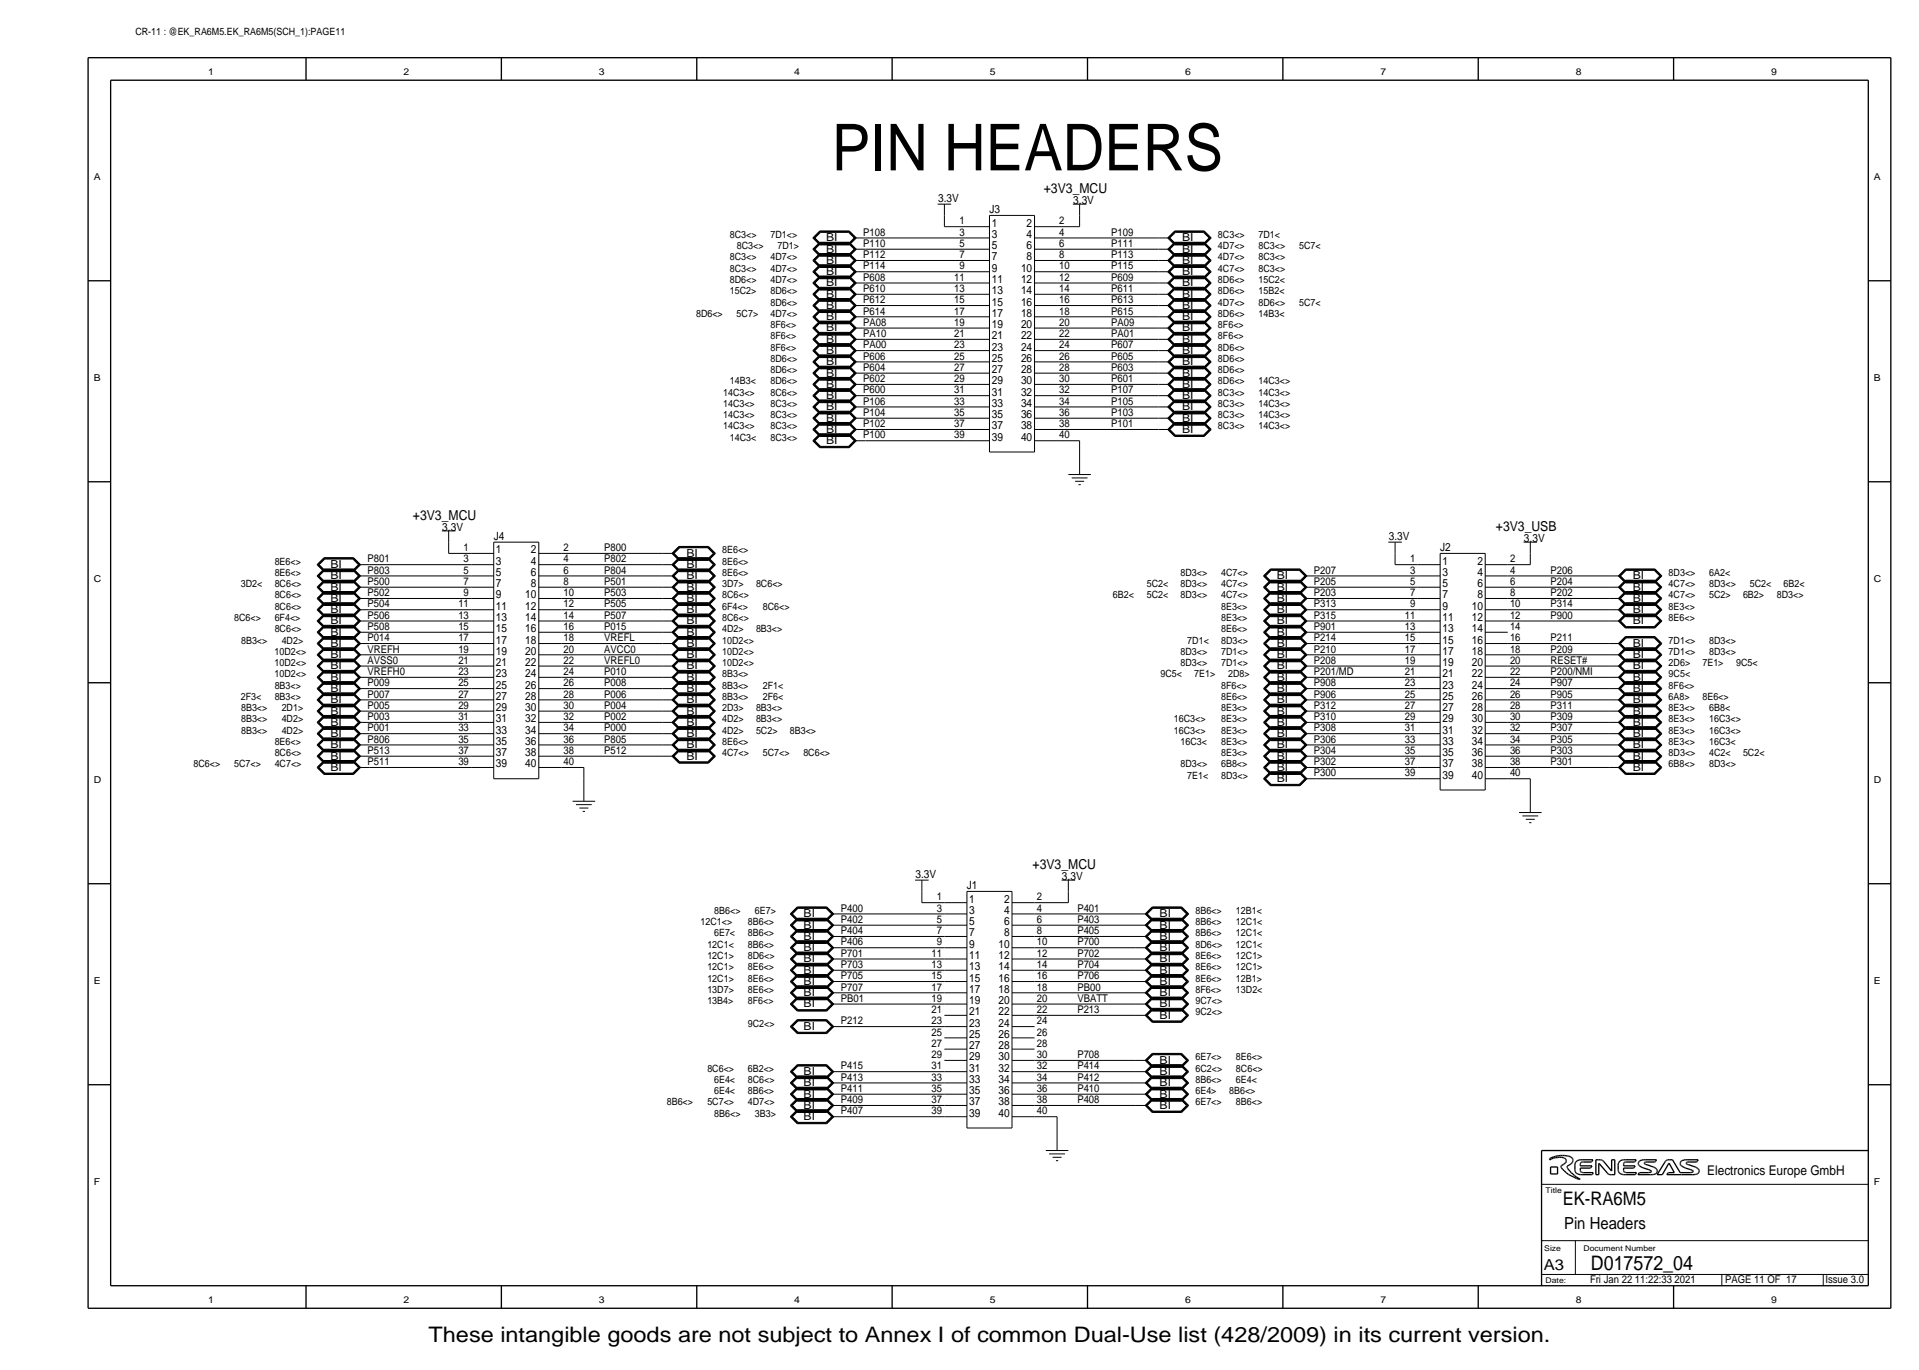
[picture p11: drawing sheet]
<svg xmlns="http://www.w3.org/2000/svg" width="433mm" height="309mm" viewBox="0 0 433 309" stroke-linecap="round" stroke-linejoin="round" font-family="sans-serif">
<defs><g id="words">
<text font-size="14.6" x="187.5" y="38.4">PIN HEADERS</text>
<text font-size="4.8" x="96.6" y="302.5">These intangible goods are not subject to Annex I of common Dual-Use list (428/2009) in its current version.</text>
<text font-size="4.5" x="358.6" y="286.3">D017572_04</text>
<text font-size="4.2" x="352.3" y="271.6">EK-RA6M5</text>
<text font-size="3.8" x="352.6" y="277.2">Pin Headers</text>
<text font-size="3.4" x="348" y="286.3">A3</text>
<g font-size="3.1">
<text x="235.3" y="43.5">+3V3_MCU</text>
<text x="93.1" y="117.1">+3V3_MCU</text>
<text x="337.2" y="119.7">+3V3_USB</text>
<text x="232.8" y="195.9">+3V3_MCU</text>
</g>
<text font-size="3" x="384.9" y="265">Electronics Europe GmbH</text>
<g font-size="2.6">
<text x="211.5" y="45.5">3.3V</text>
<text x="242" y="46">3.3V</text>
<text x="223.1" y="48.1">J3</text>
<text x="223.6" y="53.6">3</text>
<text x="223.6" y="51.1">1</text>
<text x="231.4" y="53.6">4</text>
<text x="231.4" y="51.1">2</text>
<text x="223.6" y="58.7">7</text>
<text x="223.6" y="56.2">5</text>
<text x="231.4" y="58.7">8</text>
<text x="231.4" y="56.2">6</text>
<text x="223.6" y="63.8">11</text>
<text x="223.6" y="61.3">9</text>
<text x="230.2" y="63.8">12</text>
<text x="230.2" y="61.3">10</text>
<text x="223.6" y="71.4">17</text>
<text x="223.6" y="68.9">15</text>
<text x="223.6" y="66.3">13</text>
<text x="230.2" y="71.4">18</text>
<text x="230.2" y="68.9">16</text>
<text x="230.2" y="66.3">14</text>
<text x="223.6" y="76.5">21</text>
<text x="223.6" y="74">19</text>
<text x="230.2" y="76.5">22</text>
<text x="230.2" y="74">20</text>
<text x="223.6" y="81.6">25</text>
<text x="223.6" y="79">23</text>
<text x="230.2" y="81.6">26</text>
<text x="230.2" y="79">24</text>
<text x="223.6" y="89.2">31</text>
<text x="223.6" y="86.7">29</text>
<text x="223.6" y="84.1">27</text>
<text x="230.2" y="89.2">32</text>
<text x="230.2" y="86.7">30</text>
<text x="230.2" y="84.1">28</text>
<text x="223.6" y="94.3">35</text>
<text x="223.6" y="91.7">33</text>
<text x="230.2" y="94.3">36</text>
<text x="230.2" y="91.7">34</text>
<text x="223.6" y="99.4">39</text>
<text x="223.6" y="96.8">37</text>
<text x="230.2" y="99.4">40</text>
<text x="230.2" y="96.8">38</text>
<text x="99.7" y="119.7">3.3V</text>
<text x="111.3" y="121.7">J4</text>
<text x="111.8" y="124.8">1</text>
<text x="119.7" y="124.8">2</text>
<text x="313.1" y="121.7">3.3V</text>
<text x="324.7" y="124.3">J2</text>
<text x="343.6" y="122.2">3.3V</text>
<text x="111.8" y="129.8">5</text>
<text x="111.8" y="127.3">3</text>
<text x="119.7" y="129.8">6</text>
<text x="119.7" y="127.3">4</text>
<text x="325.2" y="129.8">3</text>
<text x="325.2" y="127.3">1</text>
<text x="333" y="129.8">4</text>
<text x="333" y="127.3">2</text>
<text x="111.8" y="137.5">11</text>
<text x="111.8" y="134.9">9</text>
<text x="111.8" y="132.4">7</text>
<text x="118.4" y="137.5">12</text>
<text x="118.4" y="134.9">10</text>
<text x="119.7" y="132.4">8</text>
<text x="325.2" y="137.5">9</text>
<text x="325.2" y="134.9">7</text>
<text x="325.2" y="132.4">5</text>
<text x="331.8" y="137.5">10</text>
<text x="333" y="134.9">8</text>
<text x="333" y="132.4">6</text>
<text x="111.8" y="142.5">15</text>
<text x="111.8" y="140">13</text>
<text x="118.4" y="142.5">16</text>
<text x="118.4" y="140">14</text>
<text x="325.2" y="142.5">13</text>
<text x="325.2" y="140">11</text>
<text x="331.8" y="142.5">14</text>
<text x="331.8" y="140">12</text>
<text x="111.8" y="147.6">19</text>
<text x="111.8" y="145.1">17</text>
<text x="118.4" y="147.6">20</text>
<text x="118.4" y="145.1">18</text>
<text x="325.2" y="147.6">17</text>
<text x="325.2" y="145.1">15</text>
<text x="331.8" y="147.6">18</text>
<text x="331.8" y="145.1">16</text>
<text x="111.8" y="155.2">25</text>
<text x="111.8" y="152.7">23</text>
<text x="111.8" y="150.2">21</text>
<text x="118.4" y="155.2">26</text>
<text x="118.4" y="152.7">24</text>
<text x="118.4" y="150.2">22</text>
<text x="325.2" y="155.2">23</text>
<text x="325.2" y="152.7">21</text>
<text x="325.2" y="150.2">19</text>
<text x="331.8" y="155.2">24</text>
<text x="331.8" y="152.7">22</text>
<text x="331.8" y="150.2">20</text>
<text x="111.8" y="160.3">29</text>
<text x="111.8" y="157.8">27</text>
<text x="118.4" y="160.3">30</text>
<text x="118.4" y="157.8">28</text>
<text x="325.2" y="160.3">27</text>
<text x="325.2" y="157.8">25</text>
<text x="331.8" y="160.3">28</text>
<text x="331.8" y="157.8">26</text>
<text x="111.8" y="167.9">35</text>
<text x="111.8" y="165.4">33</text>
<text x="111.8" y="162.9">31</text>
<text x="118.4" y="167.9">36</text>
<text x="118.4" y="165.4">34</text>
<text x="118.4" y="162.9">32</text>
<text x="325.2" y="167.9">33</text>
<text x="325.2" y="165.4">31</text>
<text x="325.2" y="162.9">29</text>
<text x="331.8" y="167.9">34</text>
<text x="331.8" y="165.4">32</text>
<text x="331.8" y="162.9">30</text>
<text x="111.8" y="173">39</text>
<text x="111.8" y="170.5">37</text>
<text x="118.4" y="173">40</text>
<text x="118.4" y="170.5">38</text>
<text x="325.2" y="173">37</text>
<text x="325.2" y="170.5">35</text>
<text x="331.8" y="173">38</text>
<text x="331.8" y="170.5">36</text>
<text x="325.2" y="175.6">39</text>
<text x="331.8" y="175.6">40</text>
<text x="206.4" y="197.9">3.3V</text>
<text x="218" y="200.5">J1</text>
<text x="218.5" y="203.5">1</text>
<text x="226.4" y="203.5">2</text>
<text x="239.4" y="198.4">3.3V</text>
<text x="218.5" y="208.6">5</text>
<text x="218.5" y="206">3</text>
<text x="226.4" y="208.6">6</text>
<text x="226.4" y="206">4</text>
<text x="218.5" y="213.7">9</text>
<text x="218.5" y="211.1">7</text>
<text x="225.1" y="213.7">10</text>
<text x="226.4" y="211.1">8</text>
<text x="218.5" y="221.3">15</text>
<text x="218.5" y="218.7">13</text>
<text x="218.5" y="216.2">11</text>
<text x="225.1" y="221.3">16</text>
<text x="225.1" y="218.7">14</text>
<text x="225.1" y="216.2">12</text>
<text x="218.5" y="226.4">19</text>
<text x="218.5" y="223.8">17</text>
<text x="225.1" y="226.4">20</text>
<text x="225.1" y="223.8">18</text>
<text x="218.5" y="234">25</text>
<text x="218.5" y="231.4">23</text>
<text x="218.5" y="228.9">21</text>
<text x="225.1" y="234">26</text>
<text x="225.1" y="231.4">24</text>
<text x="225.1" y="228.9">22</text>
<text x="218.5" y="239.1">29</text>
<text x="218.5" y="236.5">27</text>
<text x="225.1" y="239.1">30</text>
<text x="225.1" y="236.5">28</text>
<text x="218.5" y="244.1">33</text>
<text x="218.5" y="241.6">31</text>
<text x="225.1" y="244.1">34</text>
<text x="225.1" y="241.6">32</text>
<text x="218.5" y="251.8">39</text>
<text x="218.5" y="249.2">37</text>
<text x="218.5" y="246.7">35</text>
<text x="225.1" y="251.8">40</text>
<text x="225.1" y="249.2">38</text>
<text x="225.1" y="246.7">36</text>
</g>
<g font-size="2.5">
<text x="186.2" y="56.9">BI</text>
<text x="186.2" y="59.5">BI</text>
<text x="186.2" y="54.4">BI</text>
<text x="266.5" y="59.5">BI</text>
<text x="266.5" y="56.9">BI</text>
<text x="266.5" y="54.4">BI</text>
<text x="186.2" y="64.6">BI</text>
<text x="186.2" y="62">BI</text>
<text x="266.5" y="64.6">BI</text>
<text x="266.5" y="62">BI</text>
<text x="186.2" y="69.6">BI</text>
<text x="186.2" y="67.1">BI</text>
<text x="266.5" y="69.6">BI</text>
<text x="266.5" y="67.1">BI</text>
<text x="186.2" y="77.3">BI</text>
<text x="186.2" y="74.7">BI</text>
<text x="186.2" y="72.2">BI</text>
<text x="266.5" y="77.3">BI</text>
<text x="266.5" y="74.7">BI</text>
<text x="266.5" y="72.2">BI</text>
<text x="186.2" y="82.3">BI</text>
<text x="186.2" y="79.8">BI</text>
<text x="266.5" y="82.3">BI</text>
<text x="266.5" y="79.8">BI</text>
<text x="186.2" y="90">BI</text>
<text x="186.2" y="87.4">BI</text>
<text x="186.2" y="84.9">BI</text>
<text x="266.5" y="87.4">BI</text>
<text x="266.5" y="84.9">BI</text>
<text x="266.5" y="90">BI</text>
<text x="186.2" y="95">BI</text>
<text x="186.2" y="92.5">BI</text>
<text x="266.5" y="95">BI</text>
<text x="266.5" y="92.5">BI</text>
<text x="186.2" y="100.1">BI</text>
<text x="186.2" y="97.6">BI</text>
<text x="266.5" y="97.6">BI</text>
<text x="154.7" y="125.5">BI</text>
<text x="74.5" y="130.6">BI</text>
<text x="74.5" y="128.1">BI</text>
<text x="154.7" y="130.6">BI</text>
<text x="154.7" y="128.1">BI</text>
<text x="287.8" y="130.6">BI</text>
<text x="368.1" y="130.6">BI</text>
<text x="74.5" y="135.7">BI</text>
<text x="74.5" y="133.1">BI</text>
<text x="154.7" y="133.1">BI</text>
<text x="154.7" y="135.7">BI</text>
<text x="287.8" y="135.7">BI</text>
<text x="287.8" y="133.1">BI</text>
<text x="368.1" y="135.7">BI</text>
<text x="368.1" y="133.1">BI</text>
<text x="74.5" y="143.3">BI</text>
<text x="74.5" y="140.8">BI</text>
<text x="74.5" y="138.2">BI</text>
<text x="154.7" y="140.8">BI</text>
<text x="154.7" y="143.3">BI</text>
<text x="154.7" y="138.2">BI</text>
<text x="287.8" y="143.3">BI</text>
<text x="287.8" y="140.8">BI</text>
<text x="287.8" y="138.2">BI</text>
<text x="368.1" y="140.8">BI</text>
<text x="368.1" y="138.2">BI</text>
<text x="74.5" y="148.4">BI</text>
<text x="74.5" y="145.8">BI</text>
<text x="154.7" y="148.4">BI</text>
<text x="154.7" y="145.8">BI</text>
<text x="287.8" y="148.4">BI</text>
<text x="287.8" y="145.8">BI</text>
<text x="368.1" y="148.4">BI</text>
<text x="368.1" y="145.8">BI</text>
<text x="74.5" y="153.5">BI</text>
<text x="74.5" y="150.9">BI</text>
<text x="154.7" y="150.9">BI</text>
<text x="154.7" y="153.5">BI</text>
<text x="287.8" y="153.5">BI</text>
<text x="287.8" y="150.9">BI</text>
<text x="368.1" y="153.5">BI</text>
<text x="368.1" y="150.9">BI</text>
<text x="74.5" y="161.1">BI</text>
<text x="74.5" y="158.5">BI</text>
<text x="74.5" y="156">BI</text>
<text x="154.7" y="161.1">BI</text>
<text x="154.7" y="158.5">BI</text>
<text x="154.7" y="156">BI</text>
<text x="287.8" y="161.1">BI</text>
<text x="287.8" y="158.5">BI</text>
<text x="287.8" y="156">BI</text>
<text x="368.1" y="161.1">BI</text>
<text x="368.1" y="158.5">BI</text>
<text x="368.1" y="156">BI</text>
<text x="74.5" y="166.2">BI</text>
<text x="74.5" y="163.6">BI</text>
<text x="154.7" y="163.6">BI</text>
<text x="154.7" y="166.2">BI</text>
<text x="287.8" y="166.2">BI</text>
<text x="287.8" y="163.6">BI</text>
<text x="368.1" y="166.2">BI</text>
<text x="368.1" y="163.6">BI</text>
<text x="74.5" y="173.8">BI</text>
<text x="74.5" y="171.2">BI</text>
<text x="74.5" y="168.7">BI</text>
<text x="154.7" y="171.2">BI</text>
<text x="154.7" y="168.7">BI</text>
<text x="287.8" y="173.8">BI</text>
<text x="287.8" y="171.2">BI</text>
<text x="287.8" y="168.7">BI</text>
<text x="368.1" y="171.2">BI</text>
<text x="368.1" y="173.8">BI</text>
<text x="368.1" y="168.7">BI</text>
<text x="287.8" y="176.3">BI</text>
<text x="181.2" y="209.3">BI</text>
<text x="181.2" y="206.8">BI</text>
<text x="261.4" y="209.3">BI</text>
<text x="261.4" y="206.8">BI</text>
<text x="181.2" y="211.9">BI</text>
<text x="181.2" y="214.4">BI</text>
<text x="261.4" y="211.9">BI</text>
<text x="261.4" y="214.4">BI</text>
<text x="181.2" y="219.5">BI</text>
<text x="181.2" y="217">BI</text>
<text x="261.4" y="217">BI</text>
<text x="261.4" y="219.5">BI</text>
<text x="181.2" y="224.6">BI</text>
<text x="181.2" y="227.1">BI</text>
<text x="181.2" y="222">BI</text>
<text x="261.4" y="224.6">BI</text>
<text x="261.4" y="227.1">BI</text>
<text x="261.4" y="222">BI</text>
<text x="181.2" y="232.2">BI</text>
<text x="261.4" y="229.7">BI</text>
<text x="261.4" y="239.8">BI</text>
<text x="181.2" y="244.9">BI</text>
<text x="181.2" y="242.4">BI</text>
<text x="261.4" y="244.9">BI</text>
<text x="261.4" y="242.4">BI</text>
<text x="181.2" y="250">BI</text>
<text x="181.2" y="247.4">BI</text>
<text x="261.4" y="247.4">BI</text>
<text x="261.4" y="250">BI</text>
<text x="181.2" y="252.5">BI</text>
</g>
<g font-size="2.4">
<text x="194.6" y="53.1">P108</text>
<text x="216.3" y="53.1">3</text>
<text x="216.3" y="50.6">1</text>
<text x="238.8" y="53.1">4</text>
<text x="238.8" y="50.6">2</text>
<text x="250.5" y="53.1">P109</text>
<text x="194.6" y="55.7">P110</text>
<text x="194.6" y="58.2">P112</text>
<text x="216.3" y="58.2">7</text>
<text x="216.3" y="55.7">5</text>
<text x="238.8" y="58.2">8</text>
<text x="238.8" y="55.7">6</text>
<text x="250.5" y="55.7">P111</text>
<text x="250.5" y="58.2">P113</text>
<text x="194.6" y="60.8">P114</text>
<text x="194.6" y="63.3">P608</text>
<text x="194.6" y="65.8">P610</text>
<text x="215.1" y="65.8">13</text>
<text x="215.1" y="63.3">11</text>
<text x="216.3" y="60.8">9</text>
<text x="238.8" y="65.8">14</text>
<text x="238.8" y="63.3">12</text>
<text x="238.8" y="60.8">10</text>
<text x="250.5" y="63.3">P609</text>
<text x="250.5" y="65.8">P611</text>
<text x="250.5" y="60.8">P115</text>
<text x="194.6" y="68.4">P612</text>
<text x="194.6" y="70.9">P614</text>
<text x="215.1" y="70.9">17</text>
<text x="215.1" y="68.4">15</text>
<text x="238.8" y="70.9">18</text>
<text x="238.8" y="68.4">16</text>
<text x="250.5" y="68.4">P613</text>
<text x="250.5" y="70.9">P615</text>
<text x="194.6" y="73.5">PA08</text>
<text x="194.6" y="76">PA10</text>
<text x="215.1" y="76">21</text>
<text x="215.1" y="73.5">19</text>
<text x="238.8" y="76">22</text>
<text x="238.8" y="73.5">20</text>
<text x="250.5" y="73.5">PA09</text>
<text x="250.5" y="76">PA01</text>
<text x="194.6" y="78.5">PA00</text>
<text x="194.6" y="81.1">P606</text>
<text x="194.6" y="83.6">P604</text>
<text x="215.1" y="83.6">27</text>
<text x="215.1" y="81.1">25</text>
<text x="215.1" y="78.5">23</text>
<text x="238.8" y="83.6">28</text>
<text x="238.8" y="81.1">26</text>
<text x="238.8" y="78.5">24</text>
<text x="250.5" y="78.5">P607</text>
<text x="250.5" y="81.1">P605</text>
<text x="250.5" y="83.6">P603</text>
<text x="194.6" y="86.2">P602</text>
<text x="194.6" y="88.7">P600</text>
<text x="215.1" y="88.7">31</text>
<text x="215.1" y="86.2">29</text>
<text x="238.8" y="88.7">32</text>
<text x="238.8" y="86.2">30</text>
<text x="250.5" y="86.2">P601</text>
<text x="250.5" y="88.7">P107</text>
<text x="194.6" y="91.2">P106</text>
<text x="194.6" y="93.8">P104</text>
<text x="215.1" y="93.8">35</text>
<text x="215.1" y="91.2">33</text>
<text x="238.8" y="93.8">36</text>
<text x="238.8" y="91.2">34</text>
<text x="250.5" y="91.2">P105</text>
<text x="250.5" y="93.8">P103</text>
<text x="194.6" y="96.3">P102</text>
<text x="194.6" y="98.9">P100</text>
<text x="215.1" y="98.9">39</text>
<text x="215.1" y="96.3">37</text>
<text x="238.8" y="98.9">40</text>
<text x="238.8" y="96.3">38</text>
<text x="250.5" y="96.3">P101</text>
<text x="104.5" y="124.3">1</text>
<text x="127.1" y="124.3">2</text>
<text x="136.2" y="124.3">P800</text>
<text x="82.9" y="131.9">P500</text>
<text x="82.9" y="129.3">P803</text>
<text x="82.9" y="126.8">P801</text>
<text x="104.5" y="131.9">7</text>
<text x="104.5" y="129.3">5</text>
<text x="104.5" y="126.8">3</text>
<text x="127.1" y="131.9">8</text>
<text x="127.1" y="129.3">6</text>
<text x="127.1" y="126.8">4</text>
<text x="136.2" y="131.9">P501</text>
<text x="136.2" y="129.3">P804</text>
<text x="136.2" y="126.8">P802</text>
<text x="296.2" y="131.9">P205</text>
<text x="296.2" y="129.3">P207</text>
<text x="317.9" y="131.9">5</text>
<text x="317.9" y="129.3">3</text>
<text x="317.9" y="126.8">1</text>
<text x="340.4" y="131.9">6</text>
<text x="340.4" y="129.3">4</text>
<text x="340.4" y="126.8">2</text>
<text x="349.6" y="129.3">P206</text>
<text x="349.6" y="131.9">P204</text>
<text x="82.9" y="137">P504</text>
<text x="82.9" y="134.4">P502</text>
<text x="103.3" y="137">11</text>
<text x="104.5" y="134.4">9</text>
<text x="127.1" y="137">12</text>
<text x="127.1" y="134.4">10</text>
<text x="136.2" y="134.4">P503</text>
<text x="136.2" y="137">P505</text>
<text x="296.2" y="137">P313</text>
<text x="296.2" y="134.4">P203</text>
<text x="317.9" y="137">9</text>
<text x="317.9" y="134.4">7</text>
<text x="340.4" y="137">10</text>
<text x="340.4" y="134.4">8</text>
<text x="349.6" y="137">P314</text>
<text x="349.6" y="134.4">P202</text>
<text x="82.9" y="142">P508</text>
<text x="82.9" y="139.5">P506</text>
<text x="103.3" y="142">15</text>
<text x="103.3" y="139.5">13</text>
<text x="127.1" y="142">16</text>
<text x="127.1" y="139.5">14</text>
<text x="136.2" y="142">P015</text>
<text x="136.2" y="139.5">P507</text>
<text x="296.2" y="142">P901</text>
<text x="296.2" y="139.5">P315</text>
<text x="316.7" y="142">13</text>
<text x="316.7" y="139.5">11</text>
<text x="340.4" y="142">14</text>
<text x="340.4" y="139.5">12</text>
<text x="349.6" y="139.5">P900</text>
<text x="82.9" y="149.7">AVSS0</text>
<text x="82.9" y="144.6">P014</text>
<text x="82.9" y="147.1">VREFH</text>
<text x="103.3" y="149.7">21</text>
<text x="103.3" y="147.1">19</text>
<text x="103.3" y="144.6">17</text>
<text x="127.1" y="149.7">22</text>
<text x="127.1" y="147.1">20</text>
<text x="127.1" y="144.6">18</text>
<text x="136.2" y="149.7">VREFL0</text>
<text x="136.2" y="147.1">AVCC0</text>
<text x="136.2" y="144.6">VREFL</text>
<text x="296.2" y="149.7">P208</text>
<text x="296.2" y="147.1">P210</text>
<text x="296.2" y="144.6">P214</text>
<text x="316.7" y="149.7">19</text>
<text x="316.7" y="147.1">17</text>
<text x="316.7" y="144.6">15</text>
<text x="340.4" y="149.7">20</text>
<text x="340.4" y="147.1">18</text>
<text x="340.4" y="144.6">16</text>
<text x="349.6" y="149.7">RESET#</text>
<text x="349.6" y="147.1">P209</text>
<text x="349.6" y="144.6">P211</text>
<text x="82.9" y="154.7">P009</text>
<text x="82.9" y="152.2">VREFH0</text>
<text x="103.3" y="154.7">25</text>
<text x="103.3" y="152.2">23</text>
<text x="127.1" y="154.7">26</text>
<text x="127.1" y="152.2">24</text>
<text x="136.2" y="154.7">P008</text>
<text x="136.2" y="152.2">P010</text>
<text x="296.2" y="154.7">P908</text>
<text x="296.2" y="152.2">P201/MD</text>
<text x="316.7" y="154.7">23</text>
<text x="316.7" y="152.2">21</text>
<text x="340.4" y="154.7">24</text>
<text x="340.4" y="152.2">22</text>
<text x="349.6" y="154.7">P907</text>
<text x="349.6" y="152.2">P200/NMI</text>
<text x="82.9" y="157.3">P007</text>
<text x="82.9" y="159.8">P005</text>
<text x="103.3" y="159.8">29</text>
<text x="103.3" y="157.3">27</text>
<text x="127.1" y="159.8">30</text>
<text x="127.1" y="157.3">28</text>
<text x="136.2" y="159.8">P004</text>
<text x="136.2" y="157.3">P006</text>
<text x="296.2" y="159.8">P312</text>
<text x="296.2" y="157.3">P906</text>
<text x="316.7" y="159.8">27</text>
<text x="316.7" y="157.3">25</text>
<text x="340.4" y="159.8">28</text>
<text x="340.4" y="157.3">26</text>
<text x="349.6" y="159.8">P311</text>
<text x="349.6" y="157.3">P905</text>
<text x="82.9" y="162.4">P003</text>
<text x="82.9" y="167.4">P806</text>
<text x="82.9" y="164.9">P001</text>
<text x="103.3" y="167.4">35</text>
<text x="103.3" y="164.9">33</text>
<text x="103.3" y="162.4">31</text>
<text x="127.1" y="167.4">36</text>
<text x="127.1" y="164.9">34</text>
<text x="127.1" y="162.4">32</text>
<text x="136.2" y="162.4">P002</text>
<text x="136.2" y="164.9">P000</text>
<text x="136.2" y="167.4">P805</text>
<text x="296.2" y="167.4">P306</text>
<text x="296.2" y="164.9">P308</text>
<text x="296.2" y="162.4">P310</text>
<text x="316.7" y="167.4">33</text>
<text x="316.7" y="164.9">31</text>
<text x="316.7" y="162.4">29</text>
<text x="340.4" y="167.4">34</text>
<text x="340.4" y="164.9">32</text>
<text x="340.4" y="162.4">30</text>
<text x="349.6" y="167.4">P305</text>
<text x="349.6" y="164.9">P307</text>
<text x="349.6" y="162.4">P309</text>
<text x="82.9" y="172.5">P511</text>
<text x="82.9" y="170">P513</text>
<text x="103.3" y="172.5">39</text>
<text x="103.3" y="170">37</text>
<text x="127.1" y="172.5">40</text>
<text x="127.1" y="170">38</text>
<text x="136.2" y="170">P512</text>
<text x="296.2" y="172.5">P302</text>
<text x="296.2" y="170">P304</text>
<text x="316.7" y="172.5">37</text>
<text x="316.7" y="170">35</text>
<text x="340.4" y="172.5">38</text>
<text x="340.4" y="170">36</text>
<text x="349.6" y="170">P303</text>
<text x="349.6" y="172.5">P301</text>
<text x="296.2" y="175.1">P300</text>
<text x="316.7" y="175.1">39</text>
<text x="340.4" y="175.1">40</text>
<text x="211.2" y="203">1</text>
<text x="233.7" y="203">2</text>
<text x="189.5" y="208.1">P402</text>
<text x="189.5" y="205.5">P400</text>
<text x="211.2" y="208.1">5</text>
<text x="211.2" y="205.5">3</text>
<text x="233.7" y="208.1">6</text>
<text x="233.7" y="205.5">4</text>
<text x="242.9" y="208.1">P403</text>
<text x="242.9" y="205.5">P401</text>
<text x="189.5" y="215.7">P701</text>
<text x="189.5" y="213.2">P406</text>
<text x="189.5" y="210.6">P404</text>
<text x="210" y="215.7">11</text>
<text x="211.2" y="213.2">9</text>
<text x="211.2" y="210.6">7</text>
<text x="233.7" y="215.7">12</text>
<text x="233.7" y="213.2">10</text>
<text x="233.7" y="210.6">8</text>
<text x="242.9" y="215.7">P702</text>
<text x="242.9" y="213.2">P700</text>
<text x="242.9" y="210.6">P405</text>
<text x="189.5" y="220.8">P705</text>
<text x="189.5" y="218.2">P703</text>
<text x="210" y="220.8">15</text>
<text x="210" y="218.2">13</text>
<text x="233.7" y="220.8">16</text>
<text x="233.7" y="218.2">14</text>
<text x="242.9" y="220.8">P706</text>
<text x="242.9" y="218.2">P704</text>
<text x="189.5" y="223.3">P707</text>
<text x="189.5" y="225.9">PB01</text>
<text x="210" y="225.9">19</text>
<text x="210" y="223.3">17</text>
<text x="233.7" y="225.9">20</text>
<text x="233.7" y="223.3">18</text>
<text x="242.9" y="225.9">VBATT</text>
<text x="242.9" y="223.3">PB00</text>
<text x="189.5" y="230.9">P212</text>
<text x="210" y="233.5">25</text>
<text x="210" y="230.9">23</text>
<text x="210" y="228.4">21</text>
<text x="233.7" y="233.5">26</text>
<text x="233.7" y="230.9">24</text>
<text x="233.7" y="228.4">22</text>
<text x="242.9" y="228.4">P213</text>
<text x="210" y="238.6">29</text>
<text x="210" y="236">27</text>
<text x="233.7" y="238.6">30</text>
<text x="233.7" y="236">28</text>
<text x="242.9" y="238.6">P708</text>
<text x="189.5" y="243.6">P413</text>
<text x="189.5" y="241.1">P415</text>
<text x="210" y="243.6">33</text>
<text x="210" y="241.1">31</text>
<text x="233.7" y="243.6">34</text>
<text x="233.7" y="241.1">32</text>
<text x="242.9" y="241.1">P414</text>
<text x="242.9" y="243.6">P412</text>
<text x="189.5" y="248.7">P409</text>
<text x="189.5" y="251.3">P407</text>
<text x="189.5" y="246.2">P411</text>
<text x="210" y="251.3">39</text>
<text x="210" y="248.7">37</text>
<text x="210" y="246.2">35</text>
<text x="233.7" y="251.3">40</text>
<text x="233.7" y="248.7">38</text>
<text x="233.7" y="246.2">36</text>
<text x="242.9" y="248.7">P408</text>
<text x="242.9" y="246.2">P410</text>
<text x="358.4" y="289.4">Fri Jan 22 11:22:33 2021</text>
<text x="388.9" y="289.4">PAGE 11 OF 17</text>
<text x="411.5" y="289.4">Issue 3.0</text>
</g>
<g font-size="2.3">
<text x="30.5" y="7.9">CR-11 : @EK_RA6M5.EK_RA6M5(SCH_1):PAGE11</text>
<text x="164.5" y="53.6">8C3&lt;&gt;</text>
<text x="173.7" y="53.6">7D1&lt;&gt;</text>
<text x="274.6" y="53.6">8C3&lt;&gt;</text>
<text x="283.7" y="53.6">7D1&lt;</text>
<text x="164.5" y="58.7">8C3&lt;&gt;</text>
<text x="166.1" y="56.2">8C3&lt;&gt;</text>
<text x="173.7" y="58.7">4D7&lt;&gt;</text>
<text x="175.3" y="56.2">7D1&gt;</text>
<text x="274.6" y="56.2">4D7&lt;&gt;</text>
<text x="274.6" y="58.7">4D7&lt;&gt;</text>
<text x="283.7" y="56.2">8C3&lt;&gt;</text>
<text x="283.7" y="58.7">8C3&lt;&gt;</text>
<text x="292.9" y="56.2">5C7&lt;</text>
<text x="164.5" y="61.3">8C3&lt;&gt;</text>
<text x="164.5" y="63.8">8D6&lt;&gt;</text>
<text x="173.7" y="61.3">4D7&lt;&gt;</text>
<text x="173.7" y="63.8">4D7&lt;&gt;</text>
<text x="274.6" y="61.3">4C7&lt;&gt;</text>
<text x="274.6" y="63.8">8D6&lt;&gt;</text>
<text x="283.7" y="61.3">8C3&lt;&gt;</text>
<text x="283.7" y="63.8">15C2&lt;</text>
<text x="156.9" y="71.4">8D6&lt;&gt;</text>
<text x="164.5" y="66.3">15C2&gt;</text>
<text x="166.1" y="71.4">5C7&gt;</text>
<text x="173.7" y="66.3">8D6&lt;&gt;</text>
<text x="173.7" y="68.9">8D6&lt;&gt;</text>
<text x="173.7" y="71.4">4D7&lt;&gt;</text>
<text x="274.6" y="68.9">4D7&lt;&gt;</text>
<text x="274.6" y="71.4">8D6&lt;&gt;</text>
<text x="274.6" y="66.3">8D6&lt;&gt;</text>
<text x="283.7" y="68.9">8D6&lt;&gt;</text>
<text x="283.7" y="71.4">14B3&lt;</text>
<text x="283.7" y="66.3">15B2&lt;</text>
<text x="292.9" y="68.9">5C7&lt;</text>
<text x="173.7" y="74">8F6&lt;&gt;</text>
<text x="173.7" y="76.5">8F6&lt;&gt;</text>
<text x="274.6" y="74">8F6&lt;&gt;</text>
<text x="274.6" y="76.5">8F6&lt;&gt;</text>
<text x="173.7" y="79">8F6&lt;&gt;</text>
<text x="173.7" y="81.6">8D6&lt;&gt;</text>
<text x="274.6" y="79">8D6&lt;&gt;</text>
<text x="274.6" y="81.6">8D6&lt;&gt;</text>
<text x="163" y="89.2">14C3&lt;&gt;</text>
<text x="164.5" y="86.7">14B3&lt;</text>
<text x="173.7" y="84.1">8D6&lt;&gt;</text>
<text x="173.7" y="86.7">8D6&lt;&gt;</text>
<text x="173.7" y="89.2">8C6&lt;&gt;</text>
<text x="274.6" y="84.1">8D6&lt;&gt;</text>
<text x="274.6" y="86.7">8D6&lt;&gt;</text>
<text x="274.6" y="89.2">8C3&lt;&gt;</text>
<text x="283.7" y="86.7">14C3&lt;&gt;</text>
<text x="283.7" y="89.2">14C3&lt;&gt;</text>
<text x="163" y="91.7">14C3&lt;&gt;</text>
<text x="163" y="94.3">14C3&lt;&gt;</text>
<text x="173.7" y="91.7">8C3&lt;&gt;</text>
<text x="173.7" y="94.3">8C3&lt;&gt;</text>
<text x="274.6" y="91.7">8C3&lt;&gt;</text>
<text x="274.6" y="94.3">8C3&lt;&gt;</text>
<text x="283.7" y="91.7">14C3&lt;&gt;</text>
<text x="283.7" y="94.3">14C3&lt;&gt;</text>
<text x="163" y="96.8">14C3&lt;&gt;</text>
<text x="164.5" y="99.4">14C3&lt;</text>
<text x="173.7" y="96.8">8C3&lt;&gt;</text>
<text x="173.7" y="99.4">8C3&lt;&gt;</text>
<text x="274.6" y="96.8">8C3&lt;&gt;</text>
<text x="283.7" y="96.8">14C3&lt;&gt;</text>
<text x="162.8" y="124.8">8E6&lt;&gt;</text>
<text x="61.9" y="129.8">8E6&lt;&gt;</text>
<text x="61.9" y="127.3">8E6&lt;&gt;</text>
<text x="162.8" y="129.8">8E6&lt;&gt;</text>
<text x="162.8" y="127.3">8E6&lt;&gt;</text>
<text x="266.1" y="129.8">8D3&lt;&gt;</text>
<text x="275.3" y="129.8">4C7&lt;&gt;</text>
<text x="376.2" y="129.8">8D3&lt;&gt;</text>
<text x="385.3" y="129.8">6A2&lt;</text>
<text x="54.3" y="132.4">3D2&lt;</text>
<text x="61.9" y="137.5">8C6&lt;&gt;</text>
<text x="61.9" y="134.9">8C6&lt;&gt;</text>
<text x="61.9" y="132.4">8C6&lt;&gt;</text>
<text x="162.8" y="134.9">8C6&lt;&gt;</text>
<text x="162.8" y="132.4">3D7&gt;</text>
<text x="162.8" y="137.5">6F4&lt;&gt;</text>
<text x="170.4" y="132.4">8C6&lt;&gt;</text>
<text x="172" y="137.5">8C6&lt;&gt;</text>
<text x="250.9" y="134.9">6B2&lt;</text>
<text x="258.5" y="134.9">5C2&lt;</text>
<text x="258.5" y="132.4">5C2&lt;</text>
<text x="266.1" y="134.9">8D3&lt;&gt;</text>
<text x="266.1" y="132.4">8D3&lt;&gt;</text>
<text x="275.3" y="137.5">8E3&lt;&gt;</text>
<text x="275.3" y="134.9">4C7&lt;&gt;</text>
<text x="275.3" y="132.4">4C7&lt;&gt;</text>
<text x="376.2" y="137.5">8E3&lt;&gt;</text>
<text x="376.2" y="134.9">4C7&lt;&gt;</text>
<text x="376.2" y="132.4">4C7&lt;&gt;</text>
<text x="385.3" y="134.9">5C2&gt;</text>
<text x="385.3" y="132.4">8D3&lt;&gt;</text>
<text x="392.9" y="134.9">6B2&gt;</text>
<text x="394.5" y="132.4">5C2&lt;</text>
<text x="400.6" y="134.9">8D3&lt;&gt;</text>
<text x="402.1" y="132.4">6B2&lt;</text>
<text x="52.8" y="140">8C6&lt;&gt;</text>
<text x="61.9" y="142.5">8C6&lt;&gt;</text>
<text x="61.9" y="140">6F4&lt;&gt;</text>
<text x="162.8" y="142.5">4D2&gt;</text>
<text x="162.8" y="140">8C6&lt;&gt;</text>
<text x="170.4" y="142.5">8B3&lt;&gt;</text>
<text x="275.3" y="142.5">8E6&lt;&gt;</text>
<text x="275.3" y="140">8E3&lt;&gt;</text>
<text x="376.2" y="140">8E6&lt;&gt;</text>
<text x="54.4" y="145.1">8B3&lt;&gt;</text>
<text x="61.9" y="147.6">10D2&lt;&gt;</text>
<text x="63.5" y="145.1">4D2&gt;</text>
<text x="162.8" y="147.6">10D2&lt;&gt;</text>
<text x="162.8" y="145.1">10D2&lt;&gt;</text>
<text x="266.1" y="147.6">8D3&lt;&gt;</text>
<text x="267.7" y="145.1">7D1&lt;</text>
<text x="275.3" y="147.6">7D1&lt;&gt;</text>
<text x="275.3" y="145.1">8D3&lt;&gt;</text>
<text x="376.2" y="147.6">7D1&lt;&gt;</text>
<text x="376.2" y="145.1">7D1&lt;&gt;</text>
<text x="385.3" y="147.6">8D3&lt;&gt;</text>
<text x="385.3" y="145.1">8D3&lt;&gt;</text>
<text x="61.9" y="152.7">10D2&lt;&gt;</text>
<text x="61.9" y="150.2">10D2&lt;&gt;</text>
<text x="61.9" y="155.2">8B3&lt;&gt;</text>
<text x="162.8" y="155.2">8B3&lt;&gt;</text>
<text x="162.8" y="152.7">8B3&lt;&gt;</text>
<text x="162.8" y="150.2">10D2&lt;&gt;</text>
<text x="172" y="155.2">2F1&lt;</text>
<text x="261.6" y="152.7">9C5&lt;</text>
<text x="266.1" y="150.2">8D3&lt;&gt;</text>
<text x="269.2" y="152.7">7E1&gt;</text>
<text x="275.3" y="155.2">8F6&lt;&gt;</text>
<text x="275.3" y="150.2">7D1&lt;&gt;</text>
<text x="276.9" y="152.7">2D8&gt;</text>
<text x="376.2" y="155.2">8F6&lt;&gt;</text>
<text x="376.2" y="152.7">9C5&lt;</text>
<text x="376.2" y="150.2">2D6&gt;</text>
<text x="383.8" y="150.2">7E1&gt;</text>
<text x="391.4" y="150.2">9C5&lt;</text>
<text x="54.3" y="157.8">2F3&lt;</text>
<text x="54.4" y="160.3">8B3&lt;&gt;</text>
<text x="61.9" y="157.8">8B3&lt;&gt;</text>
<text x="63.5" y="160.3">2D1&gt;</text>
<text x="162.8" y="160.3">2D3&gt;</text>
<text x="162.8" y="157.8">8B3&lt;&gt;</text>
<text x="170.4" y="160.3">8B3&lt;&gt;</text>
<text x="172" y="157.8">2F6&lt;</text>
<text x="275.3" y="160.3">8E3&lt;&gt;</text>
<text x="275.3" y="157.8">8E6&lt;&gt;</text>
<text x="376.2" y="160.3">8E3&lt;&gt;</text>
<text x="376.2" y="157.8">6A8&gt;</text>
<text x="383.8" y="157.8">8E6&lt;&gt;</text>
<text x="385.3" y="160.3">6B8&lt;</text>
<text x="54.4" y="165.4">8B3&lt;&gt;</text>
<text x="54.4" y="162.9">8B3&lt;&gt;</text>
<text x="61.9" y="167.9">8E6&lt;&gt;</text>
<text x="63.5" y="165.4">4D2&gt;</text>
<text x="63.5" y="162.9">4D2&gt;</text>
<text x="162.8" y="162.9">4D2&gt;</text>
<text x="162.8" y="165.4">4D2&gt;</text>
<text x="162.8" y="167.9">8E6&lt;&gt;</text>
<text x="170.4" y="162.9">8B3&lt;&gt;</text>
<text x="170.4" y="165.4">5C2&gt;</text>
<text x="178.1" y="165.4">8B3&lt;&gt;</text>
<text x="264.6" y="165.4">16C3&lt;&gt;</text>
<text x="264.6" y="162.9">16C3&lt;&gt;</text>
<text x="266.1" y="167.9">16C3&lt;</text>
<text x="275.3" y="167.9">8E3&lt;&gt;</text>
<text x="275.3" y="165.4">8E3&lt;&gt;</text>
<text x="275.3" y="162.9">8E3&lt;&gt;</text>
<text x="376.2" y="167.9">8E3&lt;&gt;</text>
<text x="376.2" y="165.4">8E3&lt;&gt;</text>
<text x="376.2" y="162.9">8E3&lt;&gt;</text>
<text x="385.3" y="167.9">16C3&lt;</text>
<text x="385.3" y="165.4">16C3&lt;&gt;</text>
<text x="385.3" y="162.9">16C3&lt;&gt;</text>
<text x="43.6" y="173">8C6&lt;&gt;</text>
<text x="52.8" y="173">5C7&lt;&gt;</text>
<text x="61.9" y="170.5">8C6&lt;&gt;</text>
<text x="61.9" y="173">4C7&lt;&gt;</text>
<text x="162.8" y="170.5">4C7&lt;&gt;</text>
<text x="172" y="170.5">5C7&lt;&gt;</text>
<text x="181.1" y="170.5">8C6&lt;&gt;</text>
<text x="266.1" y="173">8D3&lt;&gt;</text>
<text x="275.3" y="173">6B8&lt;&gt;</text>
<text x="275.3" y="170.5">8E3&lt;&gt;</text>
<text x="376.2" y="170.5">8D3&lt;&gt;</text>
<text x="376.2" y="173">6B8&lt;&gt;</text>
<text x="385.3" y="170.5">4C2&lt;</text>
<text x="385.3" y="173">8D3&lt;&gt;</text>
<text x="392.9" y="170.5">5C2&lt;</text>
<text x="267.7" y="175.6">7E1&lt;</text>
<text x="275.3" y="175.6">8D3&lt;&gt;</text>
<text x="157.9" y="208.6">12C1&lt;&gt;</text>
<text x="161" y="206">8B6&lt;&gt;</text>
<text x="168.6" y="208.6">8B6&lt;&gt;</text>
<text x="170.2" y="206">6E7&gt;</text>
<text x="269.5" y="208.6">8B6&lt;&gt;</text>
<text x="269.5" y="206">8B6&lt;&gt;</text>
<text x="278.6" y="208.6">12C1&lt;</text>
<text x="278.6" y="206">12B1&lt;</text>
<text x="159.5" y="213.7">12C1&lt;</text>
<text x="161" y="211.1">6E7&lt;</text>
<text x="168.6" y="213.7">8B6&lt;&gt;</text>
<text x="168.6" y="211.1">8B6&lt;&gt;</text>
<text x="269.5" y="213.7">8D6&lt;&gt;</text>
<text x="269.5" y="211.1">8B6&lt;&gt;</text>
<text x="278.6" y="213.7">12C1&lt;</text>
<text x="278.6" y="211.1">12C1&lt;</text>
<text x="159.5" y="221.3">12C1&gt;</text>
<text x="159.5" y="218.7">12C1&gt;</text>
<text x="159.5" y="216.2">12C1&gt;</text>
<text x="168.6" y="221.3">8E6&lt;&gt;</text>
<text x="168.6" y="218.7">8E6&lt;&gt;</text>
<text x="168.6" y="216.2">8D6&lt;&gt;</text>
<text x="269.5" y="221.3">8E6&lt;&gt;</text>
<text x="269.5" y="218.7">8E6&lt;&gt;</text>
<text x="269.5" y="216.2">8E6&lt;&gt;</text>
<text x="278.6" y="221.3">12B1&gt;</text>
<text x="278.6" y="218.7">12C1&gt;</text>
<text x="278.6" y="216.2">12C1&gt;</text>
<text x="159.5" y="223.8">13D7&gt;</text>
<text x="159.5" y="226.4">13B4&gt;</text>
<text x="168.6" y="223.8">8E6&lt;&gt;</text>
<text x="168.6" y="226.4">8F6&lt;&gt;</text>
<text x="269.5" y="226.4">9C7&lt;&gt;</text>
<text x="269.5" y="223.8">8F6&lt;&gt;</text>
<text x="278.6" y="223.8">13D2&lt;</text>
<text x="168.6" y="231.4">9C2&lt;&gt;</text>
<text x="269.5" y="228.9">9C2&lt;&gt;</text>
<text x="269.5" y="239.1">6E7&lt;&gt;</text>
<text x="278.6" y="239.1">8E6&lt;&gt;</text>
<text x="159.5" y="241.6">8C6&lt;&gt;</text>
<text x="161" y="244.1">6E4&lt;</text>
<text x="168.6" y="244.1">8C6&lt;&gt;</text>
<text x="168.6" y="241.6">6B2&lt;&gt;</text>
<text x="269.5" y="241.6">6C2&lt;&gt;</text>
<text x="269.5" y="244.1">8B6&lt;&gt;</text>
<text x="278.6" y="241.6">8C6&lt;&gt;</text>
<text x="278.6" y="244.1">6E4&lt;</text>
<text x="150.3" y="249.2">8B6&lt;&gt;</text>
<text x="159.5" y="249.2">5C7&lt;&gt;</text>
<text x="161" y="246.7">6E4&lt;</text>
<text x="161" y="251.8">8B6&lt;&gt;</text>
<text x="168.6" y="249.2">4D7&lt;&gt;</text>
<text x="168.6" y="246.7">8B6&lt;&gt;</text>
<text x="170.2" y="251.8">3B3&gt;</text>
<text x="269.5" y="249.2">6E7&lt;&gt;</text>
<text x="269.5" y="246.7">6E4&gt;</text>
<text x="277.1" y="246.7">8B6&lt;&gt;</text>
<text x="278.6" y="249.2">8B6&lt;&gt;</text>
</g>
<g font-size="2.1">
<text x="46.9" y="16.8">1</text>
<text x="91" y="16.8">2</text>
<text x="135" y="16.8">3</text>
<text x="179.1" y="16.8">4</text>
<text x="223.1" y="16.8">5</text>
<text x="267.2" y="16.8">6</text>
<text x="311.2" y="16.8">7</text>
<text x="355.2" y="16.8">8</text>
<text x="399.3" y="16.8">9</text>
<text x="21.1" y="40.6">A</text>
<text x="422.5" y="40.6">A</text>
<text x="21.1" y="86">B</text>
<text x="422.5" y="86">B</text>
<text x="21.1" y="131.3">C</text>
<text x="422.5" y="131.3">C</text>
<text x="21.1" y="176.6">D</text>
<text x="422.5" y="176.6">D</text>
<text x="21.1" y="221.9">E</text>
<text x="422.5" y="221.9">E</text>
<text x="21.1" y="267.2">F</text>
<text x="422.5" y="267.2">F</text>
<text x="46.9" y="293.7">1</text>
<text x="91" y="293.7">2</text>
<text x="135" y="293.7">3</text>
<text x="179.1" y="293.7">4</text>
<text x="223.1" y="293.7">5</text>
<text x="267.2" y="293.7">6</text>
<text x="311.2" y="293.7">7</text>
<text x="355.2" y="293.7">8</text>
<text x="399.3" y="293.7">9</text>
</g>
<g font-size="1.8">
<text x="348.4" y="269">Title</text>
<text x="348.1" y="282.1">Size</text>
<text x="357" y="282.1">Document Number</text>
<text x="348.4" y="289.4">Date:</text>
</g>
</g></defs>
<g fill="none" stroke="#000" stroke-width=".23">
<path d="M183.2 56.2l1.6-1.6zM183.2 56.2l1.6 1.6zM183.2 58.7l1.6-1.6zM183.2 58.7l1.6 1.6zM183.2 53.6l1.6-1.5zM183.2 53.6l1.6 1.6zM183.4 56.2l1.5-1.5zM183.4 56.2l1.5 1.5zM183.4 58.7l1.5-1.4zM183.4 58.7l1.5 1.5zM183.4 53.6l1.5-1.4zM183.4 53.6l1.5 1.5z"/>
<path d="M183.5 56.2l1.4-1.4zM183.5 56.2l1.4 1.4zM183.5 58.7l1.4-1.3zM183.5 58.7l1.4 1.4zM183.5 53.6l1.4-1.3zM183.5 53.6l1.4 1.4zM183.7 56.2l1.3-1.3zM183.7 56.2l1.3 1.3zM183.7 58.7l1.3-1.2zM183.7 58.7l1.3 1.3zM183.7 53.6l1.3 1.3zM184.8 59.7h6.7z"/>
<path d="M184.8 57.8h6.7zM184.8 54.6h6.7zM184.8 57.1h6.7zM184.8 55.2h6.7zM184.8 52.1h6.7zM184.9 59.8h6.5zM184.9 57.7h6.5zM184.9 54.7h6.5zM184.9 57.3h6.5zM184.9 55.1h6.5zM184.9 52.2h6.5zM184.9 59.9l-1.4 1.4z"/>
<path d="M184.9 59.9h6.5zM184.9 57.6h6.5zM184.9 54.8h6.5zM184.9 57.4h6.5zM184.9 55h6.5zM184.9 52.3h6.5zM185 60l-1.3 1.3zM185 60h6.3zM185 57.5h6.3zM185 54.9h6.3zM185 52.4l-1.3 1.2zM185 52.4h6.3z"/>
<path d="M191.3 60l1.3 1.3zM191.3 57.5l1.3-1.3zM191.3 54.9l1.3 1.3zM191.3 60l1.3-1.3zM191.3 57.5l1.3 1.2zM191.3 54.9l1.3-1.3zM191.3 52.4l1.3 1.2zM191.4 59.9l1.3 1.4zM191.4 57.6l1.3-1.4zM191.4 54.8l1.3 1.4zM191.4 57.4l1.3 1.3zM191.4 55l1.3-1.4z"/>
<path d="M191.4 52.3l1.3 1.3zM191.4 59.8l1.5 1.5zM191.4 57.7l1.5-1.5zM191.4 54.7l1.5 1.5zM191.4 57.3l1.5 1.4zM191.4 55.1l1.5-1.5zM191.4 52.2l1.5 1.4zM191.5 59.7l1.5 1.6zM191.5 57.8l1.5-1.6zM191.5 54.6l1.5 1.6zM191.5 57.1l1.5 1.6zM191.5 55.2l1.5-1.6z"/>
<path d="M191.5 52.1l1.5 1.5zM192.6 56.2h2.5zM192.6 58.7h2.5zM192.6 53.6h2.5zM192.7 58.7l-1.3 1.4zM195.1 53.6h22.9zM195.1 56.2h22.9zM195.1 58.7h22.9zM211.4 46h3zM212.9 48.6v2.5zM212.9 51.1h5.1zM212.9 46v2.6z"/>
<path d="M218 58.7h5.1zM218 56.2h5.1zM218 53.6h5.1zM218 51.1h5.1zM223.1 48.6h10.1zM223.1 48.6v53.3zM233.2 58.7h5.1zM233.2 56.2h5.1zM233.2 53.6h5.1zM233.2 51.1h5.1zM233.2 48.6v53.3zM238.3 51.1h5.1z"/>
<path d="M238.3 58.7h22.9zM238.3 56.2h22.9zM238.3 53.6h22.9zM241.9 46h3zM243.4 48.6v2.5zM243.4 46v2.6zM261.2 58.7h2.5zM261.2 56.2h2.5zM261.2 53.6h2.5zM263.2 58.7l1.6-1.6zM263.2 58.7l1.6 1.6zM263.2 56.2l1.6 1.6z"/>
<path d="M263.2 53.6l1.6 1.6zM263.4 58.7l1.5-1.4zM263.4 58.7l1.5 1.5zM263.4 56.2l1.5 1.5zM263.4 53.6l1.5-1.4zM263.4 53.6l1.5 1.5zM263.6 58.7l1.3 1.4zM263.6 56.2l1.3 1.4zM263.6 53.6l1.3 1.4zM263.7 58.7l1.3-1.2zM263.7 58.7l1.3 1.3zM263.7 56.2l1.3-1.3z"/>
<path d="M263.7 56.2l1.3 1.3zM263.7 53.6l1.3 1.3zM264.8 59.7l-1.6 1.6zM264.8 59.7h6.7zM264.8 57.1h6.7zM264.8 54.6l-1.6 1.6zM264.8 57.8h6.7zM264.8 54.6h6.7zM264.8 52.1l-1.6 1.5zM264.8 55.2h6.7zM264.8 52.1h6.7zM264.9 59.8l-1.5 1.5z"/>
<path d="M264.9 59.8h6.5zM264.9 57.3h6.5zM264.9 54.7l-1.5 1.5zM264.9 57.7h6.5zM264.9 54.7h6.5zM264.9 55.1h6.5zM264.9 52.2h6.5zM264.9 59.9l-1.3 1.4zM264.9 59.9h6.5zM264.9 57.4l-1.3 1.3zM264.9 57.4h6.5zM264.9 54.8l-1.3 1.4z"/>
<path d="M264.9 57.6h6.5zM264.9 54.8h6.5zM264.9 52.3l-1.3 1.3zM264.9 55h6.5zM264.9 52.3h6.5zM265 60l-1.3 1.3zM265 60h6.3zM265 57.5h6.3zM265 54.9h6.3zM265 52.4l-1.3 1.2zM265 52.4h6.3zM271.3 60l1.3 1.3z"/>
<path d="M271.3 57.5l1.3 1.2zM271.3 57.5l1.3-1.3zM271.3 54.9l1.3 1.3zM271.3 52.4l1.3 1.2zM271.4 59.9l1.3 1.4zM271.4 57.4l1.3 1.3zM271.4 57.6l1.3-1.4zM271.4 54.8l1.3 1.4zM271.4 55l1.3-1.4zM271.4 52.3l1.3 1.3zM271.4 59.8l1.5 1.5zM271.4 57.3l1.5 1.4z"/>
<path d="M271.4 57.7l1.5-1.5zM271.4 54.7l1.5 1.5zM271.4 55.1l1.5-1.5zM271.4 52.2l1.5 1.4zM271.5 59.7l1.5 1.6zM271.5 57.1l1.5 1.6zM271.5 54.6l1.5 1.6zM271.5 52.1l1.5 1.5zM272.6 58.7l-1.3 1.3zM272.6 53.6l-1.3 1.3zM272.7 58.7l-1.3 1.4zM273 58.7l-1.5 1.6z"/>
<path d="M273 56.2l-1.5 1.6zM273 53.6l-1.5 1.6zM183.2 79l1.6-1.5zM183.2 79l1.6 1.6zM183.2 76.5l1.6-1.6zM183.2 76.5l1.6 1.6zM183.2 74l1.6-1.6zM183.2 74l1.6 1.5zM183.2 71.4l1.6-1.6zM183.2 71.4l1.6 1.6zM183.2 68.9l1.6-1.6zM183.2 68.9l1.6 1.6z"/>
<path d="M183.2 66.3l1.6-1.5zM183.2 66.3l1.6 1.6zM183.2 63.8l1.6-1.6zM183.2 63.8l1.6 1.6zM183.2 61.3l1.6-1.6zM183.2 61.3l1.6 1.5zM183.4 79l1.5-1.4zM183.4 79l1.5 1.5zM183.4 76.5l1.5-1.5zM183.4 76.5l1.5 1.5zM183.4 74l1.5-1.5zM183.4 74l1.5 1.4z"/>
<path d="M183.4 71.4l1.5-1.4zM183.4 71.4l1.5 1.5zM183.4 68.9l1.5-1.5zM183.4 68.9l1.5 1.5zM183.4 66.3l1.5-1.4zM183.4 66.3l1.5 1.5zM183.4 63.8l1.5-1.5zM183.4 63.8l1.5 1.5zM183.4 61.3l1.5-1.5zM183.4 61.3l1.5 1.4zM183.5 79l1.4 1.4zM183.5 76.5l1.4-1.4z"/>
<path d="M183.5 76.5l1.4 1.4zM183.5 74l1.4 1.3zM183.5 71.4l1.4-1.3zM183.5 71.4l1.4 1.4zM183.5 68.9l1.4-1.4zM183.5 68.9l1.4 1.4zM183.5 66.3l1.4-1.3zM183.5 66.3l1.4 1.4zM183.5 63.8l1.4-1.4zM183.5 63.8l1.4 1.4zM183.5 61.3l1.4 1.3zM183.7 79l1.3 1.3z"/>
<path d="M183.7 76.5l1.3-1.3zM183.7 76.5l1.3 1.3zM183.7 74l1.3 1.2zM183.7 71.4l1.3-1.2zM183.7 71.4l1.3 1.3zM183.7 68.9l1.3-1.3zM183.7 68.9l1.3 1.3zM183.7 66.3l1.3 1.3zM183.7 63.8l1.3-1.3zM183.7 63.8l1.3 1.3zM183.7 61.3l1.3 1.2zM184.8 77.5h6.7z"/>
<path d="M184.8 78.1h6.7zM184.8 74.9h6.7zM184.8 75.5h6.7zM184.8 72.4h6.7zM184.8 73h6.7zM184.8 69.8h6.7zM184.8 70.5h6.7zM184.8 67.3h6.7zM184.8 67.9h6.7zM184.8 64.8h6.7zM184.8 65.4h6.7zM184.8 62.2h6.7z"/>
<path d="M184.8 62.8h6.7zM184.8 60.3h6.7zM184.9 77.6h6.5zM184.9 78h6.5zM184.9 75h6.5zM184.9 75.4h6.5zM184.9 72.5h6.5zM184.9 72.9h6.5zM184.9 70h6.5zM184.9 70.4h6.5zM184.9 67.4h6.5zM184.9 67.8h6.5z"/>
<path d="M184.9 64.9h6.5zM184.9 65.3h6.5zM184.9 62.3h6.5zM184.9 62.7h6.5zM184.9 60.2h6.5zM184.9 77.7l-1.4 1.3zM184.9 77.7h6.5zM184.9 77.9h6.5zM184.9 75.1h6.5zM184.9 72.6l-1.4 1.4zM184.9 75.3h6.5zM184.9 72.6h6.5z"/>
<path d="M184.9 72.8h6.5zM184.9 70.1h6.5zM184.9 70.3h6.5zM184.9 67.5h6.5zM184.9 67.7h6.5zM184.9 65h6.5zM184.9 65.2h6.5zM184.9 62.4h6.5zM184.9 62.6h6.5zM184.9 60.1h6.5zM185 77.8l-1.3 1.2zM185 77.8h6.3z"/>
<path d="M185 75.2h6.3zM185 72.7l-1.3 1.3zM185 72.7h6.3zM185 70.2h6.3zM185 67.6h6.3zM185 65.1l-1.3 1.2zM185 65.1h6.3zM185 62.5h6.3zM191.3 77.8l1.3 1.2zM191.3 77.8l1.3-1.3zM191.3 75.2l1.3 1.3zM191.3 75.2l1.3-1.2z"/>
<path d="M191.3 72.7l1.3 1.3zM191.3 72.7l1.3-1.3zM191.3 70.2l1.3 1.2zM191.3 70.2l1.3-1.3zM191.3 67.6l1.3 1.3zM191.3 67.6l1.3-1.3zM191.3 65.1l1.3 1.2zM191.3 65.1l1.3-1.3zM191.3 62.5l1.3 1.3zM191.3 62.5l1.3-1.2zM191.4 77.7l1.3 1.3zM191.4 77.9l1.3-1.4z"/>
<path d="M191.4 75.1l1.3 1.4zM191.4 75.3l1.3-1.3zM191.4 72.6l1.3 1.4zM191.4 70.1l1.3 1.3zM191.4 70.3l1.3-1.4zM191.4 67.5l1.3 1.4zM191.4 67.7l1.3-1.4zM191.4 65l1.3 1.3zM191.4 65.2l1.3-1.4zM191.4 62.4l1.3 1.4zM191.4 62.6l1.3-1.3zM191.4 77.6l1.5 1.4z"/>
<path d="M191.4 75l1.5 1.5zM191.4 75.4l1.5-1.4zM191.4 72.5l1.5 1.5zM191.4 72.9l1.5-1.5zM191.4 70l1.5 1.4zM191.4 70.4l1.5-1.5zM191.4 67.4l1.5 1.5zM191.4 67.8l1.5-1.5zM191.4 64.9l1.5 1.4zM191.4 65.3l1.5-1.5zM191.4 62.3l1.5 1.5zM191.4 62.7l1.5-1.4z"/>
<path d="M191.4 60.2l1.5-1.5zM191.5 77.5l1.5 1.5zM191.5 78.1l1.5-1.6zM191.5 74.9l1.5 1.6zM191.5 75.5l1.5-1.5zM191.5 72.4l1.5 1.6zM191.5 73l1.5-1.6zM191.5 69.8l1.5 1.6zM191.5 70.5l1.5-1.6zM191.5 67.3l1.5 1.6zM191.5 67.9l1.5-1.6zM191.5 64.8l1.5 1.5z"/>
<path d="M191.5 65.4l1.5-1.6zM191.5 62.2l1.5 1.6zM191.5 62.8l1.5-1.5zM191.5 60.3l1.5-1.6zM192.6 79h2.5zM192.6 76.5h2.5zM192.6 74h2.5zM192.6 71.4h2.5zM192.6 68.9h2.5zM192.6 66.3h2.5zM192.6 63.8h2.5zM192.6 61.3h2.5z"/>
<path d="M192.7 71.4l-1.3 1.4zM192.9 76.5l-1.5 1.5zM195.1 61.3h22.9zM195.1 63.8h22.9zM195.1 66.3h22.9zM195.1 71.4h22.9zM195.1 74h22.9zM195.1 76.5h22.9zM195.1 79h22.9zM195.1 68.9h22.9zM218 79h5.1zM218 76.5h5.1z"/>
<path d="M218 74h5.1zM218 71.4h5.1zM218 68.9h5.1zM218 66.3h5.1zM218 63.8h5.1zM218 61.3h5.1zM233.2 79h5.1zM233.2 76.5h5.1zM233.2 74h5.1zM233.2 71.4h5.1zM233.2 68.9h5.1zM233.2 66.3h5.1z"/>
<path d="M233.2 63.8h5.1zM233.2 61.3h5.1zM238.3 61.3h22.9zM238.3 63.8h22.9zM238.3 68.9h22.9zM238.3 74h22.9zM238.3 79h22.9zM238.3 76.5h22.9zM238.3 71.4h22.9zM238.3 66.3h22.9zM261.2 79h2.5zM261.2 76.5h2.5z"/>
<path d="M261.2 74h2.5zM261.2 71.4h2.5zM261.2 68.9h2.5zM261.2 66.3h2.5zM261.2 63.8h2.5zM261.2 61.3h2.5zM263.2 79l1.6-1.5zM263.2 79l1.6 1.6zM263.2 76.5l1.6-1.6zM263.2 76.5l1.6 1.6zM263.2 74l1.6 1.5zM263.2 71.4l1.6 1.6z"/>
<path d="M263.2 68.9l1.6-1.6zM263.2 68.9l1.6 1.6zM263.2 66.3l1.6 1.6zM263.2 63.8l1.6 1.6zM263.2 61.3l1.6 1.5zM263.4 79l1.5-1.4zM263.4 79l1.5 1.5zM263.4 76.5l1.5-1.5zM263.4 76.5l1.5 1.5zM263.4 74l1.5 1.4zM263.4 71.4l1.5-1.4zM263.4 71.4l1.5 1.5z"/>
<path d="M263.4 68.9l1.5 1.5zM263.4 66.3l1.5-1.4zM263.4 66.3l1.5 1.5zM263.4 63.8l1.5-1.5zM263.4 63.8l1.5 1.5zM263.4 61.3l1.5 1.4zM263.6 79l1.3 1.4zM263.6 76.5l1.3 1.4zM263.6 74l1.3 1.3zM263.6 71.4l1.3-1.3zM263.6 71.4l1.3 1.4zM263.6 68.9l1.3 1.4z"/>
<path d="M263.6 66.3l1.3 1.4zM263.6 63.8l1.3 1.4zM263.6 61.3l1.3 1.3zM263.7 79l1.3 1.3zM263.7 76.5l1.3-1.3zM263.7 76.5l1.3 1.3zM263.7 74l1.3 1.2zM263.7 71.4l1.3-1.2zM263.7 71.4l1.3 1.3zM263.7 68.9l1.3-1.3zM263.7 68.9l1.3 1.3zM263.7 66.3l1.3 1.3z"/>
<path d="M263.7 63.8l1.3-1.3zM263.7 63.8l1.3 1.3zM263.7 61.3l1.3 1.2zM264.8 77.5h6.7zM264.8 78.1h6.7zM264.8 74.9h6.7zM264.8 72.4l-1.6 1.6zM264.8 75.5h6.7zM264.8 72.4h6.7zM264.8 69.8l-1.6 1.6zM264.8 73h6.7zM264.8 69.8h6.7z"/>
<path d="M264.8 70.5h6.7zM264.8 67.3h6.7zM264.8 64.8l-1.6 1.5zM264.8 67.9h6.7zM264.8 64.8h6.7zM264.8 62.2l-1.6 1.6zM264.8 65.4h6.7zM264.8 62.2h6.7zM264.8 62.8h6.7zM264.8 60.3h6.7zM264.9 77.6h6.5zM264.9 78h6.5z"/>
<path d="M264.9 75h6.5zM264.9 72.5l-1.5 1.5zM264.9 75.4h6.5zM264.9 72.5h6.5zM264.9 72.9h6.5zM264.9 70h6.5zM264.9 67.4l-1.5 1.5zM264.9 70.4h6.5zM264.9 67.4h6.5zM264.9 67.8h6.5zM264.9 64.9h6.5zM264.9 65.3h6.5z"/>
<path d="M264.9 62.3h6.5zM264.9 62.7h6.5zM264.9 60.2h6.5zM264.9 77.7l-1.3 1.3zM264.9 77.7h6.5zM264.9 75.1l-1.3 1.4zM264.9 77.9h6.5zM264.9 75.1h6.5zM264.9 72.6l-1.3 1.4zM264.9 75.3h6.5zM264.9 72.6h6.5zM264.9 72.8h6.5z"/>
<path d="M264.9 70.1h6.5zM264.9 67.5l-1.3 1.4zM264.9 70.3h6.5zM264.9 67.5h6.5zM264.9 65l-1.3 1.3zM264.9 67.7h6.5zM264.9 65h6.5zM264.9 62.4l-1.3 1.4zM264.9 65.2h6.5zM264.9 62.4h6.5zM264.9 62.6h6.5zM264.9 60.1h6.5z"/>
<path d="M265 77.8l-1.3 1.2zM265 77.8h6.3zM265 75.2h6.3zM265 72.7l-1.3 1.3zM265 72.7h6.3zM265 70.2h6.3zM265 67.6h6.3zM265 65.1l-1.3 1.2zM265 65.1h6.3zM265 62.5h6.3zM271.3 77.8l1.3 1.2zM271.3 77.8l1.3-1.3z"/>
<path d="M271.3 75.2l1.3 1.3zM271.3 75.2l1.3-1.2zM271.3 72.7l1.3 1.3zM271.3 70.2l1.3 1.2zM271.3 70.2l1.3-1.3zM271.3 67.6l1.3 1.3zM271.3 65.1l1.3 1.2zM271.3 65.1l1.3-1.3zM271.3 62.5l1.3 1.3zM271.3 62.5l1.3-1.2zM271.4 77.7l1.3 1.3zM271.4 77.9l1.3-1.4z"/>
<path d="M271.4 75.1l1.3 1.4zM271.4 75.3l1.3-1.3zM271.4 72.6l1.3 1.4zM271.4 70.1l1.3 1.3zM271.4 70.3l1.3-1.4zM271.4 67.5l1.3 1.4zM271.4 67.7l1.3-1.4zM271.4 65l1.3 1.3zM271.4 65.2l1.3-1.4zM271.4 62.4l1.3 1.4zM271.4 62.6l1.3-1.3zM271.4 77.6l1.5 1.4z"/>
<path d="M271.4 78l1.5-1.5zM271.4 75l1.5 1.5zM271.4 75.4l1.5-1.4zM271.4 72.5l1.5 1.5zM271.4 72.9l1.5-1.5zM271.4 70l1.5 1.4zM271.4 70.4l1.5-1.5zM271.4 67.4l1.5 1.5zM271.4 67.8l1.5-1.5zM271.4 64.9l1.5 1.4zM271.4 65.3l1.5-1.5zM271.4 62.3l1.5 1.5z"/>
<path d="M271.4 62.7l1.5-1.4zM271.4 60.2l1.5-1.5zM271.5 77.5l1.5 1.5zM271.5 78.1l1.5-1.6zM271.5 74.9l1.5 1.6zM271.5 72.4l1.5 1.6zM271.5 69.8l1.5 1.6zM271.5 70.5l1.5-1.6zM271.5 67.3l1.5 1.6zM271.5 67.9l1.5-1.6zM271.5 64.8l1.5 1.5zM271.5 62.2l1.5 1.6z"/>
<path d="M271.5 62.8l1.5-1.5zM272.6 79l-1.3 1.3zM272.6 71.4l-1.3 1.3zM272.6 66.3l-1.3 1.3zM272.7 71.4l-1.3 1.4zM273 74l-1.5 1.5zM273 71.4l-1.5 1.6zM273 63.8l-1.5 1.6zM183.2 99.4l1.6-1.6zM183.2 99.4l1.6 1.5zM183.2 96.8l1.6-1.6zM183.2 96.8l1.6 1.6z"/>
<path d="M183.2 94.3l1.6-1.6zM183.2 94.3l1.6 1.6zM183.2 91.7l1.6-1.5zM183.2 91.7l1.6 1.6zM183.2 89.2l1.6-1.6zM183.2 89.2l1.6 1.6zM183.2 86.7l1.6-1.6zM183.2 86.7l1.6 1.5zM183.2 81.6l1.6-1.6zM183.2 81.6l1.6 1.6zM183.2 84.1l1.6-1.6zM183.2 84.1l1.6 1.6z"/>
<path d="M183.4 99.4l1.5-1.5zM183.4 99.4l1.5 1.4zM183.4 96.8l1.5-1.4zM183.4 96.8l1.5 1.5zM183.4 94.3l1.5-1.5zM183.4 94.3l1.5 1.5zM183.4 91.7l1.5-1.4zM183.4 91.7l1.5 1.5zM183.4 89.2l1.5-1.5zM183.4 89.2l1.5 1.5zM183.4 86.7l1.5-1.5zM183.4 86.7l1.5 1.4z"/>
<path d="M183.4 81.6l1.5-1.5zM183.4 81.6l1.5 1.5zM183.4 84.1l1.5-1.4zM183.4 84.1l1.5 1.5zM183.5 99.4l1.4 1.3zM183.5 96.8l1.4-1.3zM183.5 96.8l1.4 1.4zM183.5 94.3l1.4-1.4zM183.5 94.3l1.4 1.4zM183.5 91.7l1.4-1.3zM183.5 91.7l1.4 1.4zM183.5 89.2l1.4-1.4z"/>
<path d="M183.5 89.2l1.4 1.4zM183.5 86.7l1.4 1.3zM183.5 81.6l1.4-1.4zM183.5 81.6l1.4 1.4zM183.5 84.1l1.4-1.3zM183.5 84.1l1.4 1.4zM183.7 99.4l1.3 1.2zM183.7 96.8l1.3-1.2zM183.7 96.8l1.3 1.3zM183.7 94.3l1.3-1.3zM183.7 94.3l1.3 1.3zM183.7 91.7l1.3 1.3z"/>
<path d="M183.7 89.2l1.3-1.3zM183.7 89.2l1.3 1.3zM183.7 86.7l1.3 1.2zM183.7 81.6l1.3-1.3zM183.7 81.6l1.3 1.3zM183.7 84.1l1.3-1.2zM183.7 84.1l1.3 1.3zM184.8 97.8h6.7zM184.8 98.4h6.7zM184.8 95.2h6.7zM184.8 95.9h6.7zM184.8 92.7h6.7z"/>
<path d="M184.8 93.3h6.7zM184.8 90.2h6.7zM184.8 90.8h6.7zM184.8 87.6h6.7zM184.8 88.2h6.7zM184.8 85.1h6.7zM184.8 83.2h6.7zM184.8 80h6.7zM184.8 85.7h6.7zM184.8 82.5h6.7zM184.8 80.6h6.7zM184.9 97.9h6.5z"/>
<path d="M184.9 98.3h6.5zM184.9 95.4h6.5zM184.9 95.8h6.5zM184.9 92.8h6.5zM184.9 93.2h6.5zM184.9 90.3h6.5zM184.9 90.7h6.5zM184.9 87.7h6.5zM184.9 88.1h6.5zM184.9 85.2h6.5zM184.9 83.1h6.5zM184.9 80.1h6.5z"/>
<path d="M184.9 85.6h6.5zM184.9 82.7h6.5zM184.9 80.5h6.5zM184.9 98l-1.4 1.4zM184.9 98h6.5zM184.9 98.2h6.5zM184.9 95.5h6.5zM184.9 95.7h6.5zM184.9 92.9h6.5zM184.9 93.1h6.5zM184.9 90.4h6.5zM184.9 90.6h6.5z"/>
<path d="M184.9 87.8h6.5zM184.9 85.3l-1.4 1.4zM184.9 88h6.5zM184.9 85.3h6.5zM184.9 83h6.5zM184.9 80.2h6.5zM184.9 85.5h6.5zM184.9 82.8h6.5zM184.9 80.4h6.5zM185 98.1l-1.3 1.3zM185 98.1h6.3zM185 95.6h6.3z"/>
<path d="M185 93h6.3zM185 90.5l-1.3 1.2zM185 90.5h6.3zM185 87.9h6.3zM185 85.4l-1.3 1.3zM185 85.4h6.3zM185 82.9h6.3zM185 80.3h6.3zM191.3 98.1l1.3 1.3zM191.3 98.1l1.3-1.3zM191.3 95.6l1.3 1.2zM191.3 95.6l1.3-1.3z"/>
<path d="M191.3 93l1.3 1.3zM191.3 93l1.3-1.3zM191.3 90.5l1.3 1.2zM191.3 90.5l1.3-1.3zM191.3 87.9l1.3 1.3zM191.3 87.9l1.3-1.2zM191.3 85.4l1.3 1.3zM191.3 82.9l1.3-1.3zM191.3 80.3l1.3 1.3zM191.3 85.4l1.3-1.3zM191.3 82.9l1.3 1.2zM191.3 80.3l1.3-1.3z"/>
<path d="M191.4 98l1.3 1.4zM191.4 95.5l1.3 1.3zM191.4 95.7l1.3-1.4zM191.4 92.9l1.3 1.4zM191.4 93.1l1.3-1.4zM191.4 90.4l1.3 1.3zM191.4 90.6l1.3-1.4zM191.4 87.8l1.3 1.4zM191.4 88l1.3-1.3zM191.4 85.3l1.3 1.4zM191.4 83l1.3-1.4zM191.4 80.2l1.3 1.4z"/>
<path d="M191.4 82.8l1.3 1.3zM191.4 80.4l1.3-1.4zM191.4 97.9l1.5 1.5zM191.4 98.3l1.5-1.5zM191.4 95.4l1.5 1.4zM191.4 95.8l1.5-1.5zM191.4 92.8l1.5 1.5zM191.4 93.2l1.5-1.5zM191.4 90.3l1.5 1.4zM191.4 90.7l1.5-1.5zM191.4 87.7l1.5 1.5zM191.4 88.1l1.5-1.4z"/>
<path d="M191.4 85.2l1.5 1.5zM191.4 83.1l1.5-1.5zM191.4 80.1l1.5 1.5zM191.4 85.6l1.5-1.5zM191.4 82.7l1.5 1.4zM191.4 80.5l1.5-1.5zM191.5 97.8l1.5 1.6zM191.5 98.4l1.5-1.6zM191.5 95.2l1.5 1.6zM191.5 95.9l1.5-1.6zM191.5 92.7l1.5 1.6zM191.5 93.3l1.5-1.6z"/>
<path d="M191.5 90.2l1.5 1.5zM191.5 90.8l1.5-1.6zM191.5 87.6l1.5 1.6zM191.5 88.2l1.5-1.5zM191.5 85.1l1.5 1.6zM191.5 83.2l1.5-1.6zM191.5 80l1.5 1.6zM191.5 85.7l1.5-1.6zM191.5 82.5l1.5 1.6zM191.5 80.6l1.5-1.6zM192.6 99.4h2.5zM192.6 96.8h2.5z"/>
<path d="M192.6 94.3h2.5zM192.6 91.7h2.5zM192.6 89.2h2.5zM192.6 86.7h2.5zM192.6 81.6h2.5zM192.6 84.1h2.5zM192.7 96.8l-1.3 1.4zM192.7 84.1l-1.3 1.4zM195.1 96.8h22.9zM195.1 99.4h22.9zM195.1 94.3h22.9zM195.1 84.1h22.9z"/>
<path d="M195.1 81.6h22.9zM195.1 86.7h22.9zM195.1 89.2h22.9zM195.1 91.7h22.9zM218 99.4h5.1zM218 96.8h5.1zM218 94.3h5.1zM218 91.7h5.1zM218 89.2h5.1zM218 86.7h5.1zM218 84.1h5.1zM218 81.6h5.1z"/>
<path d="M233.2 99.4h5.1zM233.2 96.8h5.1zM233.2 94.3h5.1zM233.2 91.7h5.1zM233.2 89.2h5.1zM233.2 86.7h5.1zM233.2 84.1h5.1zM233.2 81.6h5.1zM238.3 99.4h5.1zM238.3 86.7h22.9zM238.3 84.1h22.9zM238.3 81.6h22.9z"/>
<path d="M238.3 96.8h22.9zM238.3 89.2h22.9zM238.3 94.3h22.9zM238.3 91.7h22.9zM243.4 99.4v2.5zM261.2 96.8h2.5zM261.2 86.7h2.5zM261.2 84.1h2.5zM261.2 81.6h2.5zM261.2 94.3h2.5zM261.2 91.7h2.5zM261.2 89.2h2.5z"/>
<path d="M263.2 96.8l1.6-1.6zM263.2 96.8l1.6 1.6zM263.2 86.7l1.6 1.5zM263.2 84.1l1.6 1.6zM263.2 81.6l1.6-1.6zM263.2 81.6l1.6 1.6zM263.2 94.3l1.6 1.6zM263.2 91.7l1.6 1.6zM263.2 89.2l1.6-1.6zM263.2 89.2l1.6 1.6zM263.4 96.8l1.5-1.4zM263.4 96.8l1.5 1.5z"/>
<path d="M263.4 86.7l1.5 1.4zM263.4 84.1l1.5-1.4zM263.4 84.1l1.5 1.5zM263.4 81.6l1.5 1.5zM263.4 94.3l1.5 1.5zM263.4 91.7l1.5-1.4zM263.4 91.7l1.5 1.5zM263.4 89.2l1.5-1.5zM263.4 89.2l1.5 1.5zM263.6 96.8l1.3 1.4zM263.6 86.7l1.3 1.3zM263.6 84.1l1.3-1.3z"/>
<path d="M263.6 84.1l1.3 1.4zM263.6 81.6l1.3 1.4zM263.6 94.3l1.3 1.4zM263.6 91.7l1.3 1.4zM263.6 89.2l1.3 1.4zM263.7 96.8l1.3-1.2zM263.7 96.8l1.3 1.3zM263.7 86.7l1.3 1.2zM263.7 84.1l1.3-1.2zM263.7 84.1l1.3 1.3zM263.7 81.6l1.3-1.3zM263.7 81.6l1.3 1.3z"/>
<path d="M263.7 94.3l1.3-1.3zM263.7 94.3l1.3 1.3zM263.7 91.7l1.3 1.3zM263.7 89.2l1.3-1.3zM263.7 89.2l1.3 1.3zM264.8 98.4h6.7zM264.8 95.2h6.7zM264.8 85.1l-1.6 1.6zM264.8 88.2h6.7zM264.8 85.1h6.7zM264.8 82.5l-1.6 1.6zM264.8 85.7h6.7z"/>
<path d="M264.8 82.5h6.7zM264.8 83.2h6.7zM264.8 80h6.7zM264.8 80.6h6.7zM264.8 92.7l-1.6 1.6zM264.8 95.9h6.7zM264.8 92.7h6.7zM264.8 90.2l-1.6 1.5zM264.8 93.3h6.7zM264.8 90.2h6.7zM264.8 90.8h6.7zM264.8 87.6h6.7z"/>
<path d="M264.9 98.3h6.5zM264.9 95.4h6.5zM264.9 85.2l-1.5 1.5zM264.9 88.1h6.5zM264.9 85.2h6.5zM264.9 85.6h6.5zM264.9 82.7h6.5zM264.9 80.1l-1.5 1.5zM264.9 83.1h6.5zM264.9 80.1h6.5zM264.9 80.5h6.5zM264.9 92.8l-1.5 1.5z"/>
<path d="M264.9 95.8h6.5zM264.9 92.8h6.5zM264.9 93.2h6.5zM264.9 90.3h6.5zM264.9 90.7h6.5zM264.9 87.7h6.5zM264.9 95.5l-1.3 1.3zM264.9 98.2h6.5zM264.9 95.5h6.5zM264.9 85.3l-1.3 1.4zM264.9 88h6.5zM264.9 85.3h6.5z"/>
<path d="M264.9 85.5h6.5zM264.9 82.8h6.5zM264.9 80.2l-1.3 1.4zM264.9 83h6.5zM264.9 80.2h6.5zM264.9 80.4h6.5zM264.9 92.9l-1.3 1.4zM264.9 95.7h6.5zM264.9 92.9h6.5zM264.9 90.4l-1.3 1.3zM264.9 93.1h6.5zM264.9 90.4h6.5z"/>
<path d="M264.9 87.8l-1.3 1.4zM264.9 90.6h6.5zM264.9 87.8h6.5zM265 98.1h6.3zM265 95.6h6.3zM265 85.4l-1.3 1.3zM265 87.9h6.3zM265 85.4h6.3zM265 82.9h6.3zM265 80.3h6.3zM265 93h6.3zM265 90.5l-1.3 1.2z"/>
<path d="M265 90.5h6.3zM271.3 95.6l1.3 1.2zM271.3 87.9l1.3-1.2zM271.3 85.4l1.3 1.3zM271.3 82.9l1.3 1.2zM271.3 82.9l1.3-1.3zM271.3 80.3l1.3 1.3zM271.3 95.6l1.3-1.3zM271.3 93l1.3 1.3zM271.3 90.5l1.3 1.2zM271.3 90.5l1.3-1.3zM271.3 87.9l1.3 1.3z"/>
<path d="M271.4 95.5l1.3 1.3zM271.4 88l1.3-1.3zM271.4 85.3l1.3 1.4zM271.4 82.8l1.3 1.3zM271.4 83l1.3-1.4zM271.4 80.2l1.3 1.4zM271.4 80.4l1.3-1.4zM271.4 95.7l1.3-1.4zM271.4 92.9l1.3 1.4zM271.4 93.1l1.3-1.4zM271.4 90.4l1.3 1.3zM271.4 90.6l1.3-1.4z"/>
<path d="M271.4 87.8l1.3 1.4zM271.4 98.3l1.5-1.5zM271.4 95.4l1.5 1.4zM271.4 88.1l1.5-1.4zM271.4 85.2l1.5 1.5zM271.4 85.6l1.5-1.5zM271.4 82.7l1.5 1.4zM271.4 83.1l1.5-1.5zM271.4 80.1l1.5 1.5zM271.4 80.5l1.5-1.5zM271.4 95.8l1.5-1.5zM271.4 92.8l1.5 1.5z"/>
<path d="M271.4 93.2l1.5-1.5zM271.4 90.3l1.5 1.4zM271.4 90.7l1.5-1.5zM271.4 87.7l1.5 1.5zM271.5 95.2l1.5 1.6zM271.5 88.2l1.5-1.5zM271.5 85.1l1.5 1.6zM271.5 82.5l1.5 1.6zM271.5 80l1.5 1.6zM271.5 80.6l1.5-1.6zM271.5 95.9l1.5-1.6zM271.5 92.7l1.5 1.6z"/>
<path d="M271.5 90.2l1.5 1.5zM271.5 87.6l1.5 1.6zM272.6 96.8l-1.3 1.3zM272.6 84.1l-1.3 1.3zM272.6 91.7l-1.3 1.3zM272.7 96.8l-1.3 1.4zM272.7 84.1l-1.3 1.4zM273 96.8l-1.5 1.6zM273 84.1l-1.5 1.6zM273 81.6l-1.5 1.6zM273 91.7l-1.5 1.6zM273 89.2l-1.5 1.6z"/>
<path d="M99.6 119.7h3.1zM101.1 119.7v2.5zM184.8 100.9h6.7zM184.9 100.8h6.5zM184.9 100.7h6.5zM185 100.6h6.3zM191.3 100.6l1.3-1.2zM191.4 100.7l1.3-1.3zM191.4 100.8l1.5-1.4zM191.5 100.9l1.5-1.5zM223.1 101.9h10.1zM240.8 107h5.1z"/>
<path d="M241.6 107.7h3.6zM242.4 108.5h2zM243.1 109.3h.5zM243.4 101.9v5.1zM71.5 137.5l1.6 1.5zM71.5 134.9l1.6-1.5zM71.5 134.9l1.6 1.6zM71.5 132.4l1.6-1.6zM71.5 132.4l1.6 1.6zM71.5 129.8l1.6-1.5zM71.5 129.8l1.6 1.6zM71.5 127.3l1.6-1.6z"/>
<path d="M71.5 127.3l1.6 1.6zM71.6 137.5l1.5 1.4zM71.6 134.9l1.5-1.4zM71.6 134.9l1.5 1.5zM71.6 132.4l1.5 1.5zM71.6 129.8l1.5-1.4zM71.6 129.8l1.5 1.5zM71.6 127.3l1.5-1.5zM71.6 127.3l1.5 1.5zM71.8 137.5l1.4-1.4zM71.8 137.5l1.4 1.3zM71.8 134.9l1.4-1.3z"/>
<path d="M71.8 134.9l1.4 1.4zM71.8 132.4l1.4-1.4zM71.8 132.4l1.4 1.4zM71.8 129.8l1.4-1.3zM71.8 129.8l1.4 1.4zM71.8 127.3l1.4-1.4zM71.8 127.3l1.4 1.4zM71.9 137.5l1.3-1.3zM71.9 137.5l1.3 1.2zM71.9 134.9l1.3 1.3zM71.9 132.4l1.3-1.3zM71.9 132.4l1.3 1.3z"/>
<path d="M71.9 129.8l1.3 1.3zM71.9 127.3l1.3-1.3zM71.9 127.3l1.3 1.3zM73.1 138.4h6.6zM73.1 135.9l-1.6 1.6zM73.1 139h6.6zM73.1 135.9h6.6zM73.1 136.5h6.6zM73.1 133.4h6.6zM73.1 134h6.6zM73.1 130.8h6.6zM73.1 131.4h6.6z"/>
<path d="M73.1 128.3h6.6zM73.1 128.9h6.6zM73.1 125.7h6.6zM73.1 138.5h6.6zM73.1 136l-1.5 1.5zM73.1 138.9h6.6zM73.1 136h6.6zM73.1 136.4h6.6zM73.1 133.5h6.6zM73.1 130.9l-1.5 1.5zM73.1 133.9h6.6zM73.1 130.9h6.6z"/>
<path d="M73.1 131.3h6.6zM73.1 128.4h6.6zM73.1 128.8h6.6zM73.1 125.8h6.6zM73.2 138.6h6.4zM73.2 138.8h6.4zM73.2 136.1h6.4zM73.2 136.3h6.4zM73.2 133.6h6.4zM73.2 133.8h6.4zM73.2 131h6.4zM73.2 131.2h6.4z"/>
<path d="M73.2 128.5h6.4zM73.2 128.7h6.4zM73.2 125.9h6.4zM73.2 138.7h6.4zM73.2 136.2h6.4zM73.2 133.7l-1.3 1.2zM73.2 133.7h6.4zM73.2 131.1h6.4zM73.2 128.6l-1.3 1.2zM73.2 128.6h6.4zM73.2 126h6.4zM79.6 138.7l1.2 1.3z"/>
<path d="M79.6 136.2l1.2 1.3zM79.6 133.7l1.2 1.2zM79.6 133.7l1.2-1.3zM79.6 131.1l1.2 1.3zM79.6 128.6l1.2 1.2zM79.6 126l1.2 1.3zM79.6 138.6l1.4 1.4zM79.6 138.8l1.4-1.3zM79.6 136.1l1.4 1.4zM79.6 136.3l1.4-1.4zM79.6 133.6l1.4 1.3zM79.6 133.8l1.4-1.4z"/>
<path d="M79.6 131l1.4 1.4zM79.6 131.2l1.4-1.4zM79.6 128.5l1.4 1.3zM79.6 128.7l1.4-1.4zM79.6 125.9l1.4 1.4zM79.7 138.5l1.4 1.5zM79.7 138.9l1.4-1.4zM79.7 136l1.4 1.5zM79.7 136.4l1.4-1.5zM79.7 133.5l1.4 1.4zM79.7 133.9l1.4-1.5zM79.7 130.9l1.4 1.5z"/>
<path d="M79.7 131.3l1.4-1.5zM79.7 128.4l1.4 1.4zM79.7 125.8l1.4 1.5zM79.7 138.4l1.6 1.6zM79.7 139l1.6-1.5zM79.7 135.9l1.6 1.6zM79.7 133.4l1.6 1.5zM79.7 134l1.6-1.6zM79.7 130.8l1.6 1.6zM79.7 131.4l1.6-1.6zM79.7 128.3l1.6 1.5zM79.7 125.7l1.6 1.6z"/>
<path d="M80.8 137.5l-1.2 1.2zM80.8 137.5h2.6zM80.8 134.9l-1.2 1.3zM80.8 134.9h2.6zM80.8 132.4h2.6zM80.8 129.8l-1.2 1.3zM80.8 129.8h2.6zM80.8 127.3l-1.2 1.3zM80.8 127.3h2.6zM81.1 127.3l-1.4 1.5zM81.3 134.9l-1.6 1.6zM81.3 127.3l-1.6 1.6z"/>
<path d="M83.4 137.5h22.8zM83.4 134.9h22.8zM83.4 132.4h22.8zM83.4 129.8h22.8zM83.4 127.3h22.8zM101.1 122.2v2.6zM101.1 124.8h5.1zM106.2 137.5h5.1zM106.2 134.9h5.1zM106.2 132.4h5.1zM106.2 129.8h5.1zM106.2 127.3h5.1z"/>
<path d="M106.2 124.8h5.1zM111.3 122.2h10.2zM111.3 122.2v53.4zM121.5 137.5h5zM121.5 134.9h5zM121.5 132.4h5zM121.5 129.8h5zM121.5 127.3h5zM121.5 124.8h5zM121.5 122.2v53.4zM126.5 134.9h22.9zM126.5 132.4h22.9z"/>
<path d="M126.5 129.8h22.9zM126.5 124.8h22.9zM126.5 127.3h22.9zM126.5 137.5h22.9zM149.4 124.8h2.5zM149.4 132.4h2.5zM149.4 134.9h2.5zM149.4 137.5h2.5zM149.4 129.8h2.5zM149.4 127.3h2.5zM151.5 124.8l1.6 1.5zM151.5 132.4l1.6-1.6z"/>
<path d="M151.5 132.4l1.6 1.6zM151.5 134.9l1.6-1.5zM151.5 134.9l1.6 1.6zM151.5 137.5l1.6-1.6zM151.5 137.5l1.6 1.5zM151.5 129.8l1.6-1.5zM151.5 129.8l1.6 1.6zM151.5 127.3l1.6-1.6zM151.5 127.3l1.6 1.6zM151.6 124.8l1.5 1.4zM151.6 132.4l1.5 1.5zM151.6 134.9l1.5-1.4z"/>
<path d="M151.6 134.9l1.5 1.5zM151.6 137.5l1.5 1.4zM151.6 129.8l1.5-1.4zM151.6 129.8l1.5 1.5zM151.6 127.3l1.5-1.5zM151.6 127.3l1.5 1.5zM151.8 124.8l1.4 1.3zM151.8 132.4l1.4-1.4zM151.8 132.4l1.4 1.4zM151.8 134.9l1.4-1.3zM151.8 134.9l1.4 1.4zM151.8 137.5l1.4-1.4z"/>
<path d="M151.8 137.5l1.4 1.3zM151.8 129.8l1.4-1.3zM151.8 129.8l1.4 1.4zM151.8 127.3l1.4-1.4zM151.8 127.3l1.4 1.4zM151.9 124.8l1.3 1.2zM151.9 132.4l1.3-1.3zM151.9 132.4l1.3 1.3zM151.9 134.9l1.3-1.2zM151.9 134.9l1.3 1.3zM151.9 137.5l1.3-1.3zM151.9 137.5l1.3 1.2z"/>
<path d="M151.9 129.8l1.3-1.2zM151.9 129.8l1.3 1.3zM151.9 127.3l1.3-1.3zM151.9 127.3l1.3 1.3zM153.1 138.4h6.6zM153.1 123.2l-1.6 1.6zM153.1 126.3h6.6zM153.1 123.2h6.6zM153.1 134h6.6zM153.1 130.8h6.6zM153.1 136.5h6.6zM153.1 133.4h6.6z"/>
<path d="M153.1 139h6.6zM153.1 135.9h6.6zM153.1 131.4h6.6zM153.1 128.3h6.6zM153.1 128.9h6.6zM153.1 125.7h6.6zM153.1 138.5h6.6zM153.1 123.3l-1.5 1.5zM153.1 126.2h6.6zM153.1 123.3h6.6zM153.1 130.9l-1.5 1.5zM153.1 133.9h6.6z"/>
<path d="M153.1 130.9h6.6zM153.1 136.4h6.6zM153.1 133.5h6.6zM153.1 136l-1.5 1.5zM153.1 138.9h6.6zM153.1 136h6.6zM153.1 131.3h6.6zM153.1 128.4h6.6zM153.1 128.8h6.6zM153.1 125.8h6.6zM153.2 138.6h6.4zM153.2 123.4l-1.4 1.4z"/>
<path d="M153.2 126.1h6.4zM153.2 123.4h6.4zM153.2 133.8h6.4zM153.2 131h6.4zM153.2 136.3h6.4zM153.2 133.6h6.4zM153.2 138.8h6.4zM153.2 136.1h6.4zM153.2 131.2h6.4zM153.2 128.5h6.4zM153.2 128.7h6.4zM153.2 125.9h6.4z"/>
<path d="M153.2 138.7h6.4zM153.2 123.5l-1.3 1.3zM153.2 126h6.4zM153.2 123.5h6.4zM153.2 133.7h6.4zM153.2 131.1h6.4zM153.2 136.2h6.4zM153.2 128.6h6.4zM159.6 138.7l1.2 1.3zM159.6 126l1.2-1.2zM159.6 123.5l1.2 1.3zM159.6 133.7l1.2-1.3z"/>
<path d="M159.6 131.1l1.2 1.3zM159.6 136.2l1.2-1.3zM159.6 133.7l1.2 1.2zM159.6 138.7l1.2-1.2zM159.6 136.2l1.2 1.3zM159.6 131.1l1.2-1.3zM159.6 128.6l1.2 1.2zM159.6 128.6l1.2-1.3zM159.6 126l1.2 1.3zM159.6 138.6l1.4 1.4zM159.6 126.1l1.4-1.3zM159.6 123.4l1.4 1.4z"/>
<path d="M159.6 133.8l1.4-1.4zM159.6 131l1.4 1.4zM159.6 136.3l1.4-1.4zM159.6 133.6l1.4 1.3zM159.6 138.8l1.4-1.3zM159.6 136.1l1.4 1.4zM159.6 131.2l1.4-1.4zM159.6 128.5l1.4 1.3zM159.6 128.7l1.4-1.4zM159.6 125.9l1.4 1.4zM159.7 138.5l1.4 1.5zM159.7 126.2l1.4-1.4z"/>
<path d="M159.7 123.3l1.4 1.5zM159.7 133.9l1.4-1.5zM159.7 130.9l1.4 1.5zM159.7 136.4l1.4-1.5zM159.7 133.5l1.4 1.4zM159.7 138.9l1.4-1.4zM159.7 136l1.4 1.5zM159.7 131.3l1.4-1.5zM159.7 128.4l1.4 1.4zM159.7 128.8l1.4-1.5zM159.7 125.8l1.4 1.5zM159.7 138.4l1.6 1.6z"/>
<path d="M159.7 126.3l1.6-1.5zM159.7 123.2l1.6 1.6zM159.7 134l1.6-1.6zM159.7 130.8l1.6 1.6zM159.7 136.5l1.6-1.6zM159.7 133.4l1.6 1.5zM159.7 139l1.6-1.5zM159.7 135.9l1.6 1.6zM159.7 131.4l1.6-1.6zM159.7 128.3l1.6 1.5zM159.7 128.9l1.6-1.6zM159.7 125.7l1.6 1.6z"/>
<path d="M284.8 134.9l1.6-1.5zM284.8 134.9l1.6 1.6zM284.8 137.5l1.6-1.6zM284.8 137.5l1.6 1.5zM284.8 132.4l1.6-1.6zM284.8 132.4l1.6 1.6zM284.8 129.8l1.6-1.5zM284.8 129.8l1.6 1.6zM285 134.9l1.5-1.4zM285 134.9l1.5 1.5zM285 137.5l1.5-1.5zM285 137.5l1.5 1.4z"/>
<path d="M285 132.4l1.5-1.5zM285 132.4l1.5 1.5zM285 129.8l1.5-1.4zM285 129.8l1.5 1.5zM285.1 134.9l1.4-1.3zM285.1 134.9l1.4 1.4zM285.1 137.5l1.4-1.4zM285.1 137.5l1.4 1.3zM285.1 132.4l1.4-1.4zM285.1 132.4l1.4 1.4zM285.1 129.8l1.4-1.3zM285.1 129.8l1.4 1.4z"/>
<path d="M285.3 134.9l1.3 1.3zM285.3 137.5l1.3 1.2zM285.3 132.4l1.3 1.3zM285.3 129.8l1.3 1.3zM286.4 138.4h6.7zM286.4 136.5h6.7zM286.4 133.4h6.7zM286.4 139h6.7zM286.4 135.9h6.7zM286.4 134h6.7zM286.4 130.8h6.7zM286.4 131.4h6.7z"/>
<path d="M286.4 128.3h6.7zM286.5 138.5h6.5zM286.5 136.4h6.5zM286.5 133.5h6.5zM286.5 138.9h6.5zM286.5 136h6.5zM286.5 133.9h6.5zM286.5 130.9h6.5zM286.5 131.3h6.5zM286.5 128.4h6.5zM286.5 138.6h6.5zM286.5 136.3h6.5z"/>
<path d="M286.5 133.6h6.5zM286.5 138.8h6.5zM286.5 136.1h6.5zM286.5 133.8h6.5zM286.5 131h6.5zM286.5 131.2h6.5zM286.5 128.5h6.5zM286.6 138.7h6.3zM286.6 133.7l-1.3 1.2zM286.6 136.2h6.3zM286.6 133.7h6.3zM286.6 136.2l-1.3 1.3z"/>
<path d="M286.6 131.1l-1.3 1.3zM286.6 131.1h6.3zM286.6 128.6l-1.3 1.2zM286.6 128.6h6.3zM292.9 138.7l1.3 1.3zM292.9 136.2l1.3-1.3zM292.9 133.7l1.3 1.2zM292.9 138.7l1.3-1.2zM292.9 136.2l1.3 1.3zM292.9 133.7l1.3-1.3zM292.9 131.1l1.3 1.3zM292.9 131.1l1.3-1.3z"/>
<path d="M292.9 128.6l1.3 1.2zM293 138.6l1.3 1.4zM293 136.3l1.3-1.4zM293 133.6l1.3 1.3zM293 138.8l1.3-1.3zM293 136.1l1.3 1.4zM293 133.8l1.3-1.4zM293 131l1.3 1.4zM293 131.2l1.3-1.4zM293 128.5l1.3 1.3zM293 138.5l1.5 1.5zM293 136.4l1.5-1.5z"/>
<path d="M293 133.5l1.5 1.4zM293 138.9l1.5-1.4zM293 136l1.5 1.5zM293 133.9l1.5-1.5zM293 130.9l1.5 1.5zM293 131.3l1.5-1.5zM293 128.4l1.5 1.4zM293.1 138.4l1.5 1.6zM293.1 136.5l1.5-1.6zM293.1 133.4l1.5 1.5zM293.1 139l1.5-1.5zM293.1 135.9l1.5 1.6z"/>
<path d="M293.1 134l1.5-1.6zM293.1 130.8l1.5 1.6zM293.1 131.4l1.5-1.6zM293.1 128.3l1.5 1.5zM294.2 134.9h2.5zM294.2 137.5h2.5zM294.2 132.4h2.5zM294.2 129.8h2.5zM296.7 137.5h22.9zM296.7 134.9h22.9zM296.7 132.4h22.9zM296.7 129.8h22.9z"/>
<path d="M313 122.2h3zM314.5 124.8v2.5zM314.5 127.3h5.1zM314.5 122.2v2.6zM319.6 137.5h5.1zM319.6 134.9h5.1zM319.6 132.4h5.1zM319.6 129.8h5.1zM319.6 127.3h5.1zM324.7 124.8h10.1zM324.7 124.8v53.3zM334.8 137.5h5.1z"/>
<path d="M334.8 134.9h5.1zM334.8 132.4h5.1zM334.8 129.8h5.1zM334.8 127.3h5.1zM334.8 124.8v53.3zM339.9 137.5h22.9zM339.9 132.4h22.9zM339.9 129.8h22.9zM339.9 134.9h22.9zM339.9 127.3h5.1zM343.5 122.2h3zM345 124.8v2.5z"/>
<path d="M345 122.2v2.6zM362.8 134.9h2.5zM362.8 137.5h2.5zM362.8 132.4h2.5zM362.8 129.8h2.5zM364.8 134.9l1.6-1.5zM364.8 134.9l1.6 1.6zM364.8 137.5l1.6 1.5zM364.8 132.4l1.6-1.6zM364.8 132.4l1.6 1.6zM364.8 129.8l1.6-1.5zM364.8 129.8l1.6 1.6z"/>
<path d="M365 134.9l1.5-1.4zM365 134.9l1.5 1.5zM365 137.5l1.5-1.5zM365 137.5l1.5 1.4zM365 132.4l1.5 1.5zM365 129.8l1.5-1.4zM365 129.8l1.5 1.5zM365.2 134.9l1.3 1.4zM365.2 137.5l1.3 1.3zM365.2 132.4l1.3 1.4zM365.2 129.8l1.3 1.4zM365.3 134.9l1.3 1.3z"/>
<path d="M365.3 137.5l1.3 1.2zM365.3 132.4l1.3 1.3zM365.3 129.8l1.3 1.3zM366.4 138.4h6.7zM366.4 136.5h6.7zM366.4 133.4h6.7zM366.4 135.9l-1.6 1.6zM366.4 139h6.7zM366.4 135.9h6.7zM366.4 134h6.7zM366.4 130.8h6.7zM366.4 131.4h6.7z"/>
<path d="M366.4 128.3h6.7zM366.5 138.5h6.5zM366.5 136.4h6.5zM366.5 133.5h6.5zM366.5 138.9h6.5zM366.5 136h6.5zM366.5 130.9l-1.5 1.5zM366.5 133.9h6.5zM366.5 130.9h6.5zM366.5 131.3h6.5zM366.5 128.4h6.5zM366.5 138.6l-1.3 1.4z"/>
<path d="M366.5 138.6h6.5zM366.5 133.6l-1.3 1.3zM366.5 136.3h6.5zM366.5 133.6h6.5zM366.5 136.1l-1.3 1.4zM366.5 138.8h6.5zM366.5 136.1h6.5zM366.5 131l-1.3 1.4zM366.5 133.8h6.5zM366.5 131h6.5zM366.5 128.5l-1.3 1.3zM366.5 131.2h6.5z"/>
<path d="M366.5 128.5h6.5zM366.6 138.7h6.3zM366.6 133.7l-1.3 1.2zM366.6 136.2h6.3zM366.6 133.7h6.3zM366.6 136.2l-1.3 1.3zM366.6 131.1l-1.3 1.3zM366.6 131.1h6.3zM366.6 128.6l-1.3 1.2zM366.6 128.6h6.3zM372.9 138.7l1.3 1.3zM372.9 133.7l1.3 1.2z"/>
<path d="M372.9 136.2l1.3 1.3zM372.9 131.1l1.3 1.3zM372.9 128.6l1.3 1.2zM373 138.6l1.3 1.4zM373 133.6l1.3 1.3zM373 136.1l1.3 1.4zM373 131l1.3 1.4zM373 128.5l1.3 1.3zM373 138.5l1.5 1.5zM373 136.4l1.5-1.5zM373 133.5l1.5 1.4zM373 138.9l1.5-1.4z"/>
<path d="M373 136l1.5 1.5zM373 133.9l1.5-1.5zM373 130.9l1.5 1.5zM373 131.3l1.5-1.5zM373 128.4l1.5 1.4zM373.1 138.4l1.5 1.6zM373.1 133.4l1.5 1.5zM373.1 139l1.5-1.5zM373.1 135.9l1.5 1.6zM373.1 134l1.5-1.6zM373.1 130.8l1.5 1.6zM373.1 131.4l1.5-1.6z"/>
<path d="M373.1 128.3l1.5 1.5zM374.2 134.9l-1.3 1.3zM374.2 137.5l-1.3 1.2zM374.2 132.4l-1.3 1.3zM374.2 129.8l-1.3 1.3zM374.3 134.9l-1.3 1.4zM374.3 137.5l-1.3 1.3zM374.3 132.4l-1.3 1.4zM374.3 129.8l-1.3 1.4zM374.6 134.9l-1.5 1.6zM71.5 157.8l1.6-1.6zM71.5 157.8l1.6 1.6z"/>
<path d="M71.5 155.2l1.6-1.5zM71.5 155.2l1.6 1.6zM71.5 152.7l1.6-1.6zM71.5 152.7l1.6 1.6zM71.5 150.2l1.6 1.5zM71.5 147.6l1.6-1.5zM71.5 147.6l1.6 1.6zM71.5 145.1l1.6-1.6zM71.5 145.1l1.6 1.6zM71.5 142.5l1.6-1.5zM71.5 142.5l1.6 1.6zM71.5 140l1.6-1.6z"/>
<path d="M71.5 140l1.6 1.6zM71.6 157.8l1.5 1.5zM71.6 155.2l1.5 1.5zM71.6 152.7l1.5-1.5zM71.6 152.7l1.5 1.5zM71.6 150.2l1.5-1.5zM71.6 150.2l1.5 1.4zM71.6 147.6l1.5-1.4zM71.6 147.6l1.5 1.5zM71.6 145.1l1.5 1.5zM71.6 142.5l1.5-1.4zM71.6 142.5l1.5 1.5z"/>
<path d="M71.6 140l1.5-1.5zM71.6 140l1.5 1.5zM71.8 157.8l1.4-1.4zM71.8 157.8l1.4 1.4zM71.8 155.2l1.4-1.3zM71.8 155.2l1.4 1.4zM71.8 152.7l1.4-1.4zM71.8 152.7l1.4 1.4zM71.8 150.2l1.4-1.4zM71.8 150.2l1.4 1.3zM71.8 147.6l1.4-1.3zM71.8 147.6l1.4 1.4z"/>
<path d="M71.8 145.1l1.4-1.4zM71.8 145.1l1.4 1.4zM71.8 142.5l1.4-1.3zM71.8 142.5l1.4 1.4zM71.8 140l1.4-1.4zM71.8 140l1.4 1.4zM71.9 157.8l1.3 1.3zM71.9 155.2l1.3-1.2zM71.9 155.2l1.3 1.3zM71.9 152.7l1.3-1.3zM71.9 152.7l1.3 1.3zM71.9 150.2l1.3-1.3z"/>
<path d="M71.9 150.2l1.3 1.2zM71.9 147.6l1.3 1.3zM71.9 145.1l1.3-1.3zM71.9 145.1l1.3 1.3zM71.9 142.5l1.3-1.2zM71.9 142.5l1.3 1.3zM71.9 140l1.3-1.3zM71.9 140l1.3 1.3zM73.1 158.8h6.6zM73.1 159.4h6.6zM73.1 156.2h6.6zM73.1 156.8h6.6z"/>
<path d="M73.1 153.7h6.6zM73.1 154.3h6.6zM73.1 151.1h6.6zM73.1 148.6l-1.6 1.6zM73.1 151.7h6.6zM73.1 148.6h6.6zM73.1 149.2h6.6zM73.1 146.1h6.6zM73.1 146.7h6.6zM73.1 143.5h6.6zM73.1 144.1h6.6zM73.1 141h6.6z"/>
<path d="M73.1 141.6h6.6zM73.1 158.9h6.6zM73.1 156.3l-1.5 1.5zM73.1 159.3h6.6zM73.1 156.3h6.6zM73.1 153.8l-1.5 1.4zM73.1 156.7h6.6zM73.1 153.8h6.6zM73.1 154.2h6.6zM73.1 151.2h6.6zM73.1 151.6h6.6zM73.1 148.7h6.6z"/>
<path d="M73.1 149.1h6.6zM73.1 146.2h6.6zM73.1 143.6l-1.5 1.5zM73.1 146.6h6.6zM73.1 143.6h6.6zM73.1 144h6.6zM73.1 141.1h6.6zM73.1 141.5h6.6zM73.2 159h6.4zM73.2 159.2h6.4zM73.2 156.4h6.4zM73.2 156.6h6.4z"/>
<path d="M73.2 153.9h6.4zM73.2 154.1h6.4zM73.2 151.3h6.4zM73.2 151.5h6.4zM73.2 148.8h6.4zM73.2 149h6.4zM73.2 146.3h6.4zM73.2 146.5h6.4zM73.2 143.7h6.4zM73.2 143.9h6.4zM73.2 141.2h6.4zM73.2 141.4h6.4z"/>
<path d="M73.2 159.1h6.4zM73.2 156.5l-1.3 1.3zM73.2 156.5h6.4zM73.2 154h6.4zM73.2 151.4h6.4zM73.2 148.9h6.4zM73.2 146.4l-1.3 1.2zM73.2 146.4h6.4zM73.2 143.8h6.4zM73.2 141.3h6.4zM79.6 159.1l1.2 1.2zM79.6 159.1l1.2-1.3z"/>
<path d="M79.6 156.5l1.2 1.3zM79.6 154l1.2 1.2zM79.6 151.4l1.2 1.3zM79.6 148.9l1.2 1.3zM79.6 146.4l1.2 1.2zM79.6 146.4l1.2-1.3zM79.6 143.8l1.2 1.3zM79.6 141.3l1.2 1.2zM79.6 159l1.4 1.3zM79.6 159.2l1.4-1.4zM79.6 156.4l1.4 1.4zM79.6 156.6l1.4-1.4z"/>
<path d="M79.6 153.9l1.4 1.3zM79.6 154.1l1.4-1.4zM79.6 151.3l1.4 1.4zM79.6 151.5l1.4-1.3zM79.6 148.8l1.4 1.4zM79.6 149l1.4-1.4zM79.6 146.3l1.4 1.3zM79.6 146.5l1.4-1.4zM79.6 143.7l1.4 1.4zM79.6 143.9l1.4-1.4zM79.6 141.2l1.4 1.3zM79.6 141.4l1.4-1.4z"/>
<path d="M79.7 158.9l1.4 1.4zM79.7 159.3l1.4-1.5zM79.7 156.3l1.4 1.5zM79.7 156.7l1.4-1.5zM79.7 153.8l1.4 1.4zM79.7 151.2l1.4 1.5zM79.7 151.6l1.4-1.4zM79.7 148.7l1.4 1.5zM79.7 149.1l1.4-1.5zM79.7 146.2l1.4 1.4zM79.7 146.6l1.4-1.5zM79.7 143.6l1.4 1.5z"/>
<path d="M79.7 144l1.4-1.5zM79.7 141.1l1.4 1.4zM79.7 158.8l1.6 1.5zM79.7 159.4l1.6-1.6zM79.7 156.2l1.6 1.6zM79.7 156.8l1.6-1.6zM79.7 153.7l1.6 1.5zM79.7 151.1l1.6 1.6zM79.7 151.7l1.6-1.5zM79.7 148.6l1.6 1.6zM79.7 146.1l1.6 1.5zM79.7 146.7l1.6-1.6z"/>
<path d="M79.7 143.5l1.6 1.6zM79.7 144.1l1.6-1.6zM79.7 141l1.6 1.5zM80.8 157.8h2.6zM80.8 155.2l-1.2 1.3zM80.8 155.2h2.6zM80.8 152.7l-1.2 1.3zM80.8 152.7h2.6zM80.8 150.2l-1.2 1.2zM80.8 150.2h2.6zM80.8 147.6l-1.2 1.3zM80.8 147.6h2.6z"/>
<path d="M80.8 145.1h2.6zM80.8 142.5l-1.2 1.3zM80.8 142.5h2.6zM80.8 140l-1.2 1.3zM80.8 140h2.6zM81.1 152.7l-1.4 1.5zM81.1 140l-1.4 1.5zM81.3 152.7l-1.6 1.6zM81.3 147.6l-1.6 1.6zM81.3 140l-1.6 1.6zM83.4 157.8h22.8zM83.4 155.2h22.8z"/>
<path d="M83.4 152.7h22.8zM83.4 150.2h22.8zM83.4 145.1h22.8zM83.4 147.6h22.8zM83.4 142.5h22.8zM83.4 140h22.8zM106.2 157.8h5.1zM106.2 155.2h5.1zM106.2 152.7h5.1zM106.2 150.2h5.1zM106.2 147.6h5.1zM106.2 145.1h5.1z"/>
<path d="M106.2 142.5h5.1zM106.2 140h5.1zM121.5 157.8h5zM121.5 155.2h5zM121.5 152.7h5zM121.5 150.2h5zM121.5 147.6h5zM121.5 145.1h5zM121.5 142.5h5zM121.5 140h5zM126.5 157.8h22.9zM126.5 155.2h22.9z"/>
<path d="M126.5 152.7h22.9zM126.5 150.2h22.9zM126.5 147.6h22.9zM126.5 145.1h22.9zM126.5 142.5h22.9zM126.5 140h22.9zM149.4 157.8h2.5zM149.4 140h2.5zM149.4 150.2h2.5zM149.4 147.6h2.5zM149.4 145.1h2.5zM149.4 142.5h2.5z"/>
<path d="M149.4 155.2h2.5zM149.4 152.7h2.5zM151.5 157.8l1.6-1.6zM151.5 157.8l1.6 1.6zM151.5 140l1.6-1.6zM151.5 140l1.6 1.6zM151.5 150.2l1.6 1.5zM151.5 147.6l1.6-1.5zM151.5 147.6l1.6 1.6zM151.5 145.1l1.6-1.6zM151.5 145.1l1.6 1.6zM151.5 142.5l1.6-1.5z"/>
<path d="M151.5 142.5l1.6 1.6zM151.5 155.2l1.6-1.5zM151.5 155.2l1.6 1.6zM151.5 152.7l1.6-1.6zM151.5 152.7l1.6 1.6zM151.6 157.8l1.5 1.5zM151.6 140l1.5-1.5zM151.6 140l1.5 1.5zM151.6 150.2l1.5-1.5zM151.6 150.2l1.5 1.4zM151.6 147.6l1.5 1.5zM151.6 145.1l1.5 1.5z"/>
<path d="M151.6 142.5l1.5-1.4zM151.6 142.5l1.5 1.5zM151.6 155.2l1.5-1.4zM151.6 155.2l1.5 1.5zM151.6 152.7l1.5-1.5zM151.6 152.7l1.5 1.5zM151.8 157.8l1.4-1.4zM151.8 157.8l1.4 1.4zM151.8 140l1.4-1.4zM151.8 140l1.4 1.4zM151.8 150.2l1.4-1.4zM151.8 150.2l1.4 1.3z"/>
<path d="M151.8 147.6l1.4-1.3zM151.8 147.6l1.4 1.4zM151.8 145.1l1.4-1.4zM151.8 145.1l1.4 1.4zM151.8 142.5l1.4-1.3zM151.8 142.5l1.4 1.4zM151.8 155.2l1.4-1.3zM151.8 155.2l1.4 1.4zM151.8 152.7l1.4-1.4zM151.8 152.7l1.4 1.4zM151.9 157.8l1.3-1.3zM151.9 157.8l1.3 1.3z"/>
<path d="M151.9 140l1.3-1.3zM151.9 140l1.3 1.3zM151.9 150.2l1.3-1.3zM151.9 150.2l1.3 1.2zM151.9 147.6l1.3-1.2zM151.9 147.6l1.3 1.3zM151.9 145.1l1.3-1.3zM151.9 145.1l1.3 1.3zM151.9 142.5l1.3-1.2zM151.9 142.5l1.3 1.3zM151.9 155.2l1.3-1.2zM151.9 155.2l1.3 1.3z"/>
<path d="M151.9 152.7l1.3-1.3zM151.9 152.7l1.3 1.3zM153.1 158.8h6.6zM153.1 159.4h6.6zM153.1 156.2h6.6zM153.1 141.6h6.6zM153.1 148.6l-1.6 1.6zM153.1 151.7h6.6zM153.1 148.6h6.6zM153.1 149.2h6.6zM153.1 146.1h6.6zM153.1 146.7h6.6z"/>
<path d="M153.1 143.5h6.6zM153.1 144.1h6.6zM153.1 141h6.6zM153.1 156.8h6.6zM153.1 153.7h6.6zM153.1 154.3h6.6zM153.1 151.1h6.6zM153.1 158.9h6.6zM153.1 156.3l-1.5 1.5zM153.1 159.3h6.6zM153.1 156.3h6.6zM153.1 141.5h6.6z"/>
<path d="M153.1 151.6h6.6zM153.1 148.7h6.6zM153.1 146.2l-1.5 1.4zM153.1 149.1h6.6zM153.1 146.2h6.6zM153.1 143.6l-1.5 1.5zM153.1 146.6h6.6zM153.1 143.6h6.6zM153.1 144h6.6zM153.1 141.1h6.6zM153.1 156.7h6.6zM153.1 153.8h6.6z"/>
<path d="M153.1 154.2h6.6zM153.1 151.2h6.6zM153.2 159h6.4zM153.2 159.2h6.4zM153.2 156.4h6.4zM153.2 141.4h6.4zM153.2 151.5h6.4zM153.2 148.8h6.4zM153.2 149h6.4zM153.2 146.3h6.4zM153.2 146.5h6.4zM153.2 143.7h6.4z"/>
<path d="M153.2 143.9h6.4zM153.2 141.2h6.4zM153.2 156.6h6.4zM153.2 153.9h6.4zM153.2 154.1h6.4zM153.2 151.3h6.4zM153.2 159.1h6.4zM153.2 156.5h6.4zM153.2 141.3h6.4zM153.2 151.4h6.4zM153.2 148.9h6.4zM153.2 146.4h6.4z"/>
<path d="M153.2 143.8h6.4zM153.2 154h6.4zM159.6 159.1l1.2 1.2zM159.6 159.1l1.2-1.3zM159.6 156.5l1.2 1.3zM159.6 141.3l1.2-1.3zM159.6 151.4l1.2-1.2zM159.6 148.9l1.2 1.3zM159.6 148.9l1.2-1.3zM159.6 146.4l1.2 1.2zM159.6 146.4l1.2-1.3zM159.6 143.8l1.2 1.3z"/>
<path d="M159.6 143.8l1.2-1.3zM159.6 141.3l1.2 1.2zM159.6 156.5l1.2-1.3zM159.6 154l1.2 1.2zM159.6 154l1.2-1.3zM159.6 151.4l1.2 1.3zM159.6 159l1.4 1.3zM159.6 159.2l1.4-1.4zM159.6 156.4l1.4 1.4zM159.6 141.4l1.4-1.4zM159.6 151.5l1.4-1.3zM159.6 148.8l1.4 1.4z"/>
<path d="M159.6 149l1.4-1.4zM159.6 146.3l1.4 1.3zM159.6 146.5l1.4-1.4zM159.6 143.7l1.4 1.4zM159.6 143.9l1.4-1.4zM159.6 141.2l1.4 1.3zM159.6 156.6l1.4-1.4zM159.6 153.9l1.4 1.3zM159.6 154.1l1.4-1.4zM159.6 151.3l1.4 1.4zM159.7 158.9l1.4 1.4zM159.7 159.3l1.4-1.5z"/>
<path d="M159.7 156.3l1.4 1.5zM159.7 141.5l1.4-1.5zM159.7 151.6l1.4-1.4zM159.7 148.7l1.4 1.5zM159.7 149.1l1.4-1.5zM159.7 146.2l1.4 1.4zM159.7 146.6l1.4-1.5zM159.7 143.6l1.4 1.5zM159.7 144l1.4-1.5zM159.7 141.1l1.4 1.4zM159.7 156.7l1.4-1.5zM159.7 153.8l1.4 1.4z"/>
<path d="M159.7 154.2l1.4-1.5zM159.7 151.2l1.4 1.5zM159.7 158.8l1.6 1.5zM159.7 159.4l1.6-1.6zM159.7 156.2l1.6 1.6zM159.7 141.6l1.6-1.6zM159.7 151.7l1.6-1.5zM159.7 148.6l1.6 1.6zM159.7 149.2l1.6-1.6zM159.7 146.1l1.6 1.5zM159.7 146.7l1.6-1.6zM159.7 143.5l1.6 1.6z"/>
<path d="M159.7 144.1l1.6-1.6zM159.7 141l1.6 1.5zM159.7 156.8l1.6-1.6zM159.7 153.7l1.6 1.5zM159.7 154.3l1.6-1.6zM159.7 151.1l1.6 1.6zM284.8 157.8l1.6-1.6zM284.8 157.8l1.6 1.6zM284.8 155.2l1.6-1.5zM284.8 155.2l1.6 1.6zM284.8 152.7l1.6-1.6zM284.8 152.7l1.6 1.6z"/>
<path d="M284.8 147.6l1.6-1.5zM284.8 147.6l1.6 1.6zM284.8 150.2l1.6-1.6zM284.8 150.2l1.6 1.5zM284.8 145.1l1.6-1.6zM284.8 145.1l1.6 1.6zM284.8 142.5l1.6-1.5zM284.8 142.5l1.6 1.6zM284.8 140l1.6-1.6zM284.8 140l1.6 1.6zM285 157.8l1.5-1.5zM285 157.8l1.5 1.5z"/>
<path d="M285 155.2l1.5-1.4zM285 155.2l1.5 1.5zM285 152.7l1.5-1.5zM285 152.7l1.5 1.5zM285 147.6l1.5-1.4zM285 147.6l1.5 1.5zM285 150.2l1.5-1.5zM285 150.2l1.5 1.4zM285 145.1l1.5-1.5zM285 145.1l1.5 1.5zM285 142.5l1.5-1.4zM285 142.5l1.5 1.5z"/>
<path d="M285 140l1.5-1.5zM285 140l1.5 1.5zM285.1 157.8l1.4-1.4zM285.1 157.8l1.4 1.4zM285.1 155.2l1.4-1.3zM285.1 155.2l1.4 1.4zM285.1 152.7l1.4-1.4zM285.1 152.7l1.4 1.4zM285.1 147.6l1.4-1.3zM285.1 147.6l1.4 1.4zM285.1 150.2l1.4-1.4zM285.1 150.2l1.4 1.3z"/>
<path d="M285.1 145.1l1.4-1.4zM285.1 145.1l1.4 1.4zM285.1 142.5l1.4-1.3zM285.1 142.5l1.4 1.4zM285.1 140l1.4-1.4zM285.1 140l1.4 1.4zM285.3 157.8l1.3 1.3zM285.3 155.2l1.3 1.3zM285.3 152.7l1.3-1.3zM285.3 152.7l1.3 1.3zM285.3 147.6l1.3 1.3zM285.3 150.2l1.3 1.2z"/>
<path d="M285.3 145.1l1.3 1.3zM285.3 142.5l1.3 1.3zM285.3 140l1.3-1.3zM285.3 140l1.3 1.3zM286.4 158.8h6.7zM286.4 159.4h6.7zM286.4 156.2h6.7zM286.4 156.8h6.7zM286.4 153.7h6.7zM286.4 154.3h6.7zM286.4 151.1h6.7zM286.4 149.2h6.7z"/>
<path d="M286.4 146.1h6.7zM286.4 151.7h6.7zM286.4 148.6h6.7zM286.4 146.7h6.7zM286.4 143.5h6.7zM286.4 144.1h6.7zM286.4 141h6.7zM286.4 141.6h6.7zM286.5 158.9h6.5zM286.5 159.3h6.5zM286.5 156.3h6.5zM286.5 156.7h6.5z"/>
<path d="M286.5 153.8h6.5zM286.5 154.2h6.5zM286.5 151.2h6.5zM286.5 149.1h6.5zM286.5 146.2h6.5zM286.5 151.6h6.5zM286.5 148.7h6.5zM286.5 146.6h6.5zM286.5 143.6h6.5zM286.5 144h6.5zM286.5 141.1h6.5zM286.5 141.5h6.5z"/>
<path d="M286.5 159h6.5zM286.5 159.2h6.5zM286.5 156.4h6.5zM286.5 156.6h6.5zM286.5 153.9h6.5zM286.5 154.1h6.5zM286.5 151.3h6.5zM286.5 149h6.5zM286.5 146.3h6.5zM286.5 151.5h6.5zM286.5 148.8h6.5zM286.5 146.5h6.5z"/>
<path d="M286.5 143.7h6.5zM286.5 143.9h6.5zM286.5 141.2h6.5zM286.5 141.4h6.5zM286.6 159.1l-1.3 1.2zM286.6 159.1h6.3zM286.6 156.5l-1.3 1.3zM286.6 156.5h6.3zM286.6 154l-1.3 1.2zM286.6 154h6.3zM286.6 151.4h6.3zM286.6 146.4l-1.3 1.2z"/>
<path d="M286.6 148.9h6.3zM286.6 146.4h6.3zM286.6 148.9l-1.3 1.3zM286.6 143.8l-1.3 1.3zM286.6 143.8h6.3zM286.6 141.3l-1.3 1.2zM286.6 141.3h6.3zM292.9 159.1l1.3 1.2zM292.9 159.1l1.3-1.3zM292.9 156.5l1.3 1.3zM292.9 156.5l1.3-1.3zM292.9 154l1.3 1.2z"/>
<path d="M292.9 154l1.3-1.3zM292.9 151.4l1.3 1.3zM292.9 148.9l1.3-1.3zM292.9 146.4l1.3 1.2zM292.9 151.4l1.3-1.2zM292.9 148.9l1.3 1.3zM292.9 146.4l1.3-1.3zM292.9 143.8l1.3 1.3zM292.9 143.8l1.3-1.3zM292.9 141.3l1.3 1.2zM292.9 141.3l1.3-1.3zM293 159l1.3 1.3z"/>
<path d="M293 159.2l1.3-1.4zM293 156.4l1.3 1.4zM293 156.6l1.3-1.4zM293 153.9l1.3 1.3zM293 154.1l1.3-1.4zM293 151.3l1.3 1.4zM293 149l1.3-1.4zM293 146.3l1.3 1.3zM293 151.5l1.3-1.3zM293 148.8l1.3 1.4zM293 146.5l1.3-1.4zM293 143.7l1.3 1.4z"/>
<path d="M293 143.9l1.3-1.4zM293 141.2l1.3 1.3zM293 141.4l1.3-1.4zM293 158.9l1.5 1.4zM293 159.3l1.5-1.5zM293 156.3l1.5 1.5zM293 156.7l1.5-1.5zM293 153.8l1.5 1.4zM293 154.2l1.5-1.5zM293 151.2l1.5 1.5zM293 149.1l1.5-1.5zM293 146.2l1.5 1.4z"/>
<path d="M293 151.6l1.5-1.4zM293 148.7l1.5 1.5zM293 146.6l1.5-1.5zM293 143.6l1.5 1.5zM293 144l1.5-1.5zM293 141.1l1.5 1.4zM293.1 158.8l1.5 1.5zM293.1 159.4l1.5-1.6zM293.1 156.2l1.5 1.6zM293.1 156.8l1.5-1.6zM293.1 153.7l1.5 1.5zM293.1 154.3l1.5-1.6z"/>
<path d="M293.1 151.1l1.5 1.6zM293.1 149.2l1.5-1.6zM293.1 146.1l1.5 1.5zM293.1 151.7l1.5-1.5zM293.1 148.6l1.5 1.6zM293.1 146.7l1.5-1.6zM293.1 143.5l1.5 1.6zM293.1 144.1l1.5-1.6zM293.1 141l1.5 1.5zM293.1 141.6l1.5-1.6zM294.2 157.8h2.5zM294.2 155.2h2.5z"/>
<path d="M294.2 152.7h2.5zM294.2 147.6h2.5zM294.2 150.2h2.5zM294.2 145.1h2.5zM294.2 142.5h2.5zM294.2 140h2.5zM294.5 140l-1.5 1.5zM296.7 157.8h22.9zM296.7 155.2h22.9zM296.7 152.7h22.9zM296.7 150.2h22.9zM296.7 147.6h22.9z"/>
<path d="M296.7 142.5h22.9zM296.7 145.1h22.9zM296.7 140h22.9zM319.6 157.8h5.1zM319.6 155.2h5.1zM319.6 152.7h5.1zM319.6 150.2h5.1zM319.6 147.6h5.1zM319.6 145.1h5.1zM319.6 142.5h5.1zM319.6 140h5.1zM334.8 157.8h5.1z"/>
<path d="M334.8 155.2h5.1zM334.8 152.7h5.1zM334.8 150.2h5.1zM334.8 147.6h5.1zM334.8 145.1h5.1zM334.8 142.5h5.1zM334.8 140h5.1zM339.9 140h22.9zM339.9 157.8h22.9zM339.9 155.2h22.9zM339.9 152.7h22.9zM339.9 150.2h22.9z"/>
<path d="M339.9 147.6h22.9zM339.9 145.1h22.9zM362.8 152.7h2.5zM362.8 147.6h2.5zM362.8 140h2.5zM362.8 157.8h2.5zM362.8 155.2h2.5zM362.8 150.2h2.5zM362.8 145.1h2.5zM364.8 152.7l1.6-1.6zM364.8 152.7l1.6 1.6zM364.8 147.6l1.6-1.5z"/>
<path d="M364.8 147.6l1.6 1.6zM364.8 140l1.6-1.6zM364.8 140l1.6 1.6zM364.8 157.8l1.6-1.6zM364.8 157.8l1.6 1.6zM364.8 155.2l1.6-1.5zM364.8 155.2l1.6 1.6zM364.8 150.2l1.6 1.5zM364.8 145.1l1.6-1.6zM364.8 145.1l1.6 1.6zM365 152.7l1.5-1.5zM365 152.7l1.5 1.5z"/>
<path d="M365 147.6l1.5-1.4zM365 147.6l1.5 1.5zM365 140l1.5-1.5zM365 140l1.5 1.5zM365 157.8l1.5-1.5zM365 157.8l1.5 1.5zM365 155.2l1.5-1.4zM365 155.2l1.5 1.5zM365 150.2l1.5-1.5zM365 150.2l1.5 1.4zM365 145.1l1.5-1.5zM365 145.1l1.5 1.5z"/>
<path d="M365.2 152.7l1.3 1.4zM365.2 147.6l1.3 1.4zM365.2 140l1.3 1.4zM365.2 157.8l1.3 1.4zM365.2 155.2l1.3 1.4zM365.2 150.2l1.3 1.3zM365.2 145.1l1.3 1.4zM365.3 152.7l1.3-1.3zM365.3 152.7l1.3 1.3zM365.3 147.6l1.3 1.3zM365.3 140l1.3-1.3zM365.3 140l1.3 1.3z"/>
<path d="M365.3 157.8l1.3 1.3zM365.3 155.2l1.3 1.3zM365.3 150.2l1.3 1.2zM365.3 145.1l1.3 1.3zM366.4 158.8h6.7zM366.4 154.3h6.7zM366.4 151.1h6.7zM366.4 149.2h6.7zM366.4 146.1h6.7zM366.4 141.6h6.7zM366.4 159.4h6.7zM366.4 156.2h6.7z"/>
<path d="M366.4 156.8h6.7zM366.4 153.7h6.7zM366.4 148.6l-1.6 1.6zM366.4 151.7h6.7zM366.4 148.6h6.7zM366.4 146.7h6.7zM366.4 143.5h6.7zM366.5 158.9h6.5zM366.5 154.2h6.5zM366.5 151.2h6.5zM366.5 149.1h6.5zM366.5 146.2h6.5z"/>
<path d="M366.5 141.5h6.5zM366.5 159.3h6.5zM366.5 156.3h6.5zM366.5 156.7h6.5zM366.5 153.8h6.5zM366.5 151.6h6.5zM366.5 148.7h6.5zM366.5 146.6h6.5zM366.5 143.6h6.5zM366.5 159l-1.3 1.3zM366.5 159h6.5zM366.5 151.3l-1.3 1.4z"/>
<path d="M366.5 154.1h6.5zM366.5 151.3h6.5zM366.5 146.3l-1.3 1.3zM366.5 149h6.5zM366.5 146.3h6.5zM366.5 141.4h6.5zM366.5 156.4l-1.3 1.4zM366.5 159.2h6.5zM366.5 156.4h6.5zM366.5 153.9l-1.3 1.3zM366.5 156.6h6.5zM366.5 153.9h6.5z"/>
<path d="M366.5 148.8l-1.3 1.4zM366.5 151.5h6.5zM366.5 148.8h6.5zM366.5 143.7l-1.3 1.4zM366.5 146.5h6.5zM366.5 143.7h6.5zM366.6 159.1l-1.3 1.2zM366.6 159.1h6.3zM366.6 154h6.3zM366.6 151.4h6.3zM366.6 146.4l-1.3 1.2zM366.6 148.9h6.3z"/>
<path d="M366.6 146.4h6.3zM366.6 141.3h6.3zM366.6 156.5l-1.3 1.3zM366.6 156.5h6.3zM366.6 154l-1.3 1.2zM366.6 148.9l-1.3 1.3zM366.6 143.8l-1.3 1.3zM366.6 143.8h6.3zM372.9 159.1l1.3 1.2zM372.9 151.4l1.3 1.3zM372.9 146.4l1.3 1.2zM372.9 156.5l1.3 1.3z"/>
<path d="M372.9 154l1.3 1.2zM372.9 148.9l1.3 1.3zM372.9 146.4l1.3-1.3zM372.9 143.8l1.3 1.3zM373 159l1.3 1.3zM373 151.3l1.3 1.4zM373 146.3l1.3 1.3zM373 156.4l1.3 1.4zM373 153.9l1.3 1.3zM373 148.8l1.3 1.4zM373 143.7l1.3 1.4zM373 158.9l1.5 1.4z"/>
<path d="M373 151.2l1.5 1.5zM373 149.1l1.5-1.5zM373 146.2l1.5 1.4zM373 141.5l1.5-1.5zM373 159.3l1.5-1.5zM373 156.3l1.5 1.5zM373 156.7l1.5-1.5zM373 153.8l1.5 1.4zM373 151.6l1.5-1.4zM373 148.7l1.5 1.5zM373 146.6l1.5-1.5zM373 143.6l1.5 1.5z"/>
<path d="M373.1 158.8l1.5 1.5zM373.1 151.1l1.5 1.6zM373.1 146.1l1.5 1.5zM373.1 159.4l1.5-1.6zM373.1 156.2l1.5 1.6zM373.1 156.8l1.5-1.6zM373.1 153.7l1.5 1.5zM373.1 151.7l1.5-1.5zM373.1 148.6l1.5 1.6zM373.1 146.7l1.5-1.6zM373.1 143.5l1.5 1.6zM374.2 152.7l-1.3 1.3z"/>
<path d="M374.2 147.6l-1.3 1.3zM374.2 140l-1.3 1.3zM374.2 157.8l-1.3 1.3zM374.2 155.2l-1.3 1.3zM374.2 150.2l-1.3 1.2zM374.3 152.7l-1.3 1.4zM374.3 147.6l-1.3 1.4zM374.3 140l-1.3 1.4zM374.3 157.8l-1.3 1.4zM374.3 155.2l-1.3 1.4zM374.3 150.2l-1.3 1.3zM374.3 145.1l-1.3 1.4z"/>
<path d="M374.5 152.7l-1.5 1.5zM374.6 152.7l-1.5 1.6zM374.6 147.6l-1.5 1.6zM374.6 140l-1.5 1.6zM71.5 173l1.6-1.5zM71.5 173l1.6 1.6zM71.5 170.5l1.6-1.6zM71.5 170.5l1.6 1.6zM71.5 167.9l1.6-1.5zM71.5 167.9l1.6 1.6zM71.5 165.4l1.6-1.6zM71.5 165.4l1.6 1.6z"/>
<path d="M71.5 162.9l1.6 1.5zM71.5 160.3l1.6-1.5zM71.5 160.3l1.6 1.6zM71.6 173l1.5 1.5zM71.6 170.5l1.5 1.5zM71.6 167.9l1.5 1.5zM71.6 165.4l1.5-1.5zM71.6 165.4l1.5 1.5zM71.6 162.9l1.5-1.5zM71.6 162.9l1.5 1.4zM71.6 160.3l1.5-1.4zM71.6 160.3l1.5 1.5z"/>
<path d="M71.8 173l1.4-1.3zM71.8 173l1.4 1.4zM71.8 170.5l1.4-1.4zM71.8 170.5l1.4 1.4zM71.8 167.9l1.4-1.3zM71.8 167.9l1.4 1.4zM71.8 165.4l1.4-1.4zM71.8 165.4l1.4 1.4zM71.8 162.9l1.4-1.4zM71.8 162.9l1.4 1.3zM71.8 160.3l1.4-1.3zM71.8 160.3l1.4 1.4z"/>
<path d="M71.9 173l1.3-1.2zM71.9 173l1.3 1.3zM71.9 170.5l1.3-1.3zM71.9 170.5l1.3 1.3zM71.9 167.9l1.3-1.2zM71.9 167.9l1.3 1.3zM71.9 165.4l1.3-1.3zM71.9 165.4l1.3 1.3zM71.9 162.9l1.3-1.3zM71.9 162.9l1.3 1.2zM71.9 160.3l1.3-1.2zM71.9 160.3l1.3 1.3z"/>
<path d="M73.1 174.6h6.6zM73.1 171.5h6.6zM73.1 172.1h6.6zM73.1 168.9h6.6zM73.1 169.5h6.6zM73.1 166.4h6.6zM73.1 167h6.6zM73.1 163.8h6.6zM73.1 161.3l-1.6 1.6zM73.1 164.4h6.6zM73.1 161.3h6.6zM73.1 161.9h6.6z"/>
<path d="M73.1 171.6l-1.5 1.4zM73.1 174.5h6.6zM73.1 171.6h6.6zM73.1 169l-1.5 1.5zM73.1 172h6.6zM73.1 169h6.6zM73.1 166.5l-1.5 1.4zM73.1 169.4h6.6zM73.1 166.5h6.6zM73.1 166.9h6.6zM73.1 163.9h6.6zM73.1 164.3h6.6z"/>
<path d="M73.1 161.4h6.6zM73.1 161.8h6.6zM73.2 174.4h6.4zM73.2 171.7h6.4zM73.2 171.9h6.4zM73.2 169.1h6.4zM73.2 169.3h6.4zM73.2 166.6h6.4zM73.2 166.8h6.4zM73.2 164h6.4zM73.2 164.2h6.4zM73.2 161.5h6.4z"/>
<path d="M73.2 161.7h6.4zM73.2 174.3h6.4zM73.2 171.8h6.4zM73.2 169.2h6.4zM73.2 166.7h6.4zM73.2 164.1h6.4zM73.2 161.6h6.4zM79.6 171.8l1.2 1.2zM79.6 171.8l1.2-1.3zM79.6 169.2l1.2 1.3zM79.6 166.7l1.2 1.2zM79.6 164.1l1.2 1.3z"/>
<path d="M79.6 161.6l1.2 1.3zM79.6 174.4l1.4-1.4zM79.6 171.7l1.4 1.3zM79.6 171.9l1.4-1.4zM79.6 169.1l1.4 1.4zM79.6 169.3l1.4-1.4zM79.6 166.6l1.4 1.3zM79.6 166.8l1.4-1.4zM79.6 164l1.4 1.4zM79.6 164.2l1.4-1.3zM79.6 161.5l1.4 1.4zM79.6 161.7l1.4-1.4z"/>
<path d="M79.7 174.5l1.4-1.5zM79.7 171.6l1.4 1.4zM79.7 172l1.4-1.5zM79.7 169l1.4 1.5zM79.7 169.4l1.4-1.5zM79.7 166.5l1.4 1.4zM79.7 163.9l1.4 1.5zM79.7 164.3l1.4-1.4zM79.7 161.4l1.4 1.5zM79.7 161.8l1.4-1.5zM79.7 171.5l1.6 1.5zM79.7 172.1l1.6-1.6z"/>
<path d="M79.7 168.9l1.6 1.6zM79.7 169.5l1.6-1.6zM79.7 166.4l1.6 1.5zM79.7 163.8l1.6 1.6zM79.7 164.4l1.6-1.5zM79.7 161.3l1.6 1.6zM80.8 173l-1.2 1.3zM80.8 173h2.6zM80.8 170.5h2.6zM80.8 167.9l-1.2 1.3zM80.8 167.9h2.6zM80.8 165.4l-1.2 1.3z"/>
<path d="M80.8 165.4h2.6zM80.8 162.9l-1.2 1.2zM80.8 162.9h2.6zM80.8 160.3l-1.2 1.3zM80.8 160.3h2.6zM81.1 165.4l-1.4 1.5zM81.3 173l-1.6 1.6zM81.3 165.4l-1.6 1.6zM81.3 160.3l-1.6 1.6zM83.4 173h22.8zM83.4 170.5h22.8zM83.4 167.9h22.8z"/>
<path d="M83.4 165.4h22.8zM83.4 162.9h22.8zM83.4 160.3h22.8zM106.2 173h5.1zM106.2 170.5h5.1zM106.2 167.9h5.1zM106.2 165.4h5.1zM106.2 162.9h5.1zM106.2 160.3h5.1zM111.3 175.6h10.2zM121.5 173h5zM121.5 170.5h5z"/>
<path d="M121.5 167.9h5zM121.5 165.4h5zM121.5 162.9h5zM121.5 160.3h5zM126.5 173h5.1zM126.5 160.3h22.9zM126.5 165.4h22.9zM126.5 170.5h22.9zM126.5 167.9h22.9zM126.5 162.9h22.9zM131.6 173v2.6zM131.6 175.6v5z"/>
<path d="M149.4 170.5h2.5zM149.4 167.9h2.5zM149.4 162.9h2.5zM149.4 165.4h2.5zM149.4 160.3h2.5zM151.5 170.5l1.6-1.6zM151.5 170.5l1.6 1.6zM151.5 167.9l1.6-1.5zM151.5 167.9l1.6 1.6zM151.5 162.9l1.6-1.6zM151.5 162.9l1.6 1.5zM151.5 165.4l1.6-1.6z"/>
<path d="M151.5 165.4l1.6 1.6zM151.5 160.3l1.6-1.5zM151.5 160.3l1.6 1.6zM151.6 170.5l1.5 1.5zM151.6 167.9l1.5 1.5zM151.6 162.9l1.5-1.5zM151.6 162.9l1.5 1.4zM151.6 165.4l1.5-1.5zM151.6 165.4l1.5 1.5zM151.6 160.3l1.5-1.4zM151.6 160.3l1.5 1.5zM151.8 170.5l1.4-1.4z"/>
<path d="M151.8 170.5l1.4 1.4zM151.8 167.9l1.4-1.3zM151.8 167.9l1.4 1.4zM151.8 162.9l1.4-1.4zM151.8 162.9l1.4 1.3zM151.8 165.4l1.4-1.4zM151.8 165.4l1.4 1.4zM151.8 160.3l1.4-1.3zM151.8 160.3l1.4 1.4zM151.9 170.5l1.3-1.3zM151.9 170.5l1.3 1.3zM151.9 167.9l1.3-1.2z"/>
<path d="M151.9 167.9l1.3 1.3zM151.9 162.9l1.3-1.3zM151.9 162.9l1.3 1.2zM151.9 165.4l1.3-1.3zM151.9 165.4l1.3 1.3zM151.9 160.3l1.3-1.2zM151.9 160.3l1.3 1.3zM153.1 172.1h6.6zM153.1 168.9h6.6zM153.1 169.5h6.6zM153.1 166.4h6.6zM153.1 164.4h6.6z"/>
<path d="M153.1 161.3h6.6zM153.1 167h6.6zM153.1 163.8h6.6zM153.1 161.9h6.6zM153.1 169l-1.5 1.5zM153.1 172h6.6zM153.1 169h6.6zM153.1 166.5l-1.5 1.4zM153.1 169.4h6.6zM153.1 166.5h6.6zM153.1 164.3h6.6zM153.1 161.4h6.6z"/>
<path d="M153.1 166.9h6.6zM153.1 163.9h6.6zM153.1 161.8h6.6zM153.2 171.9h6.4zM153.2 169.1h6.4zM153.2 169.3h6.4zM153.2 166.6h6.4zM153.2 164.2h6.4zM153.2 161.5h6.4zM153.2 166.8h6.4zM153.2 164h6.4zM153.2 161.7h6.4z"/>
<path d="M153.2 171.8h6.4zM153.2 169.2h6.4zM153.2 166.7h6.4zM153.2 164.1h6.4zM153.2 161.6h6.4zM159.6 171.8l1.2-1.3zM159.6 169.2l1.2 1.3zM159.6 169.2l1.2-1.3zM159.6 166.7l1.2 1.2zM159.6 164.1l1.2-1.2zM159.6 161.6l1.2 1.3zM159.6 166.7l1.2-1.3z"/>
<path d="M159.6 164.1l1.2 1.3zM159.6 161.6l1.2-1.3zM159.6 171.9l1.4-1.4zM159.6 169.1l1.4 1.4zM159.6 169.3l1.4-1.4zM159.6 166.6l1.4 1.3zM159.6 164.2l1.4-1.3zM159.6 161.5l1.4 1.4zM159.6 166.8l1.4-1.4zM159.6 164l1.4 1.4zM159.6 161.7l1.4-1.4zM159.7 172l1.4-1.5z"/>
<path d="M159.7 169l1.4 1.5zM159.7 169.4l1.4-1.5zM159.7 166.5l1.4 1.4zM159.7 164.3l1.4-1.4zM159.7 161.4l1.4 1.5zM159.7 166.9l1.4-1.5zM159.7 163.9l1.4 1.5zM159.7 161.8l1.4-1.5zM159.7 172.1l1.6-1.6zM159.7 168.9l1.6 1.6zM159.7 169.5l1.6-1.6zM159.7 166.4l1.6 1.5z"/>
<path d="M159.7 164.4l1.6-1.5zM159.7 161.3l1.6 1.6zM159.7 167l1.6-1.6zM159.7 163.8l1.6 1.6zM159.7 161.9l1.6-1.6zM284.8 173l1.6-1.5zM284.8 173l1.6 1.6zM284.8 175.6l1.6-1.6zM284.8 175.6l1.6 1.5zM284.8 170.5l1.6-1.6zM284.8 170.5l1.6 1.6zM284.8 167.9l1.6-1.5z"/>
<path d="M284.8 167.9l1.6 1.6zM284.8 165.4l1.6-1.6zM284.8 165.4l1.6 1.6zM284.8 160.3l1.6-1.5zM284.8 160.3l1.6 1.6zM284.8 162.9l1.6-1.6zM284.8 162.9l1.6 1.5zM285 173l1.5-1.4zM285 173l1.5 1.5zM285 175.6l1.5-1.5zM285 175.6l1.5 1.4zM285 170.5l1.5-1.5z"/>
<path d="M285 170.5l1.5 1.5zM285 167.9l1.5-1.4zM285 167.9l1.5 1.5zM285 165.4l1.5-1.5zM285 165.4l1.5 1.5zM285 160.3l1.5-1.4zM285 160.3l1.5 1.5zM285 162.9l1.5-1.5zM285 162.9l1.5 1.4zM285.1 173l1.4-1.3zM285.1 173l1.4 1.4zM285.1 175.6l1.4-1.4z"/>
<path d="M285.1 175.6l1.4 1.3zM285.1 170.5l1.4-1.4zM285.1 170.5l1.4 1.4zM285.1 167.9l1.4-1.3zM285.1 167.9l1.4 1.4zM285.1 165.4l1.4-1.4zM285.1 165.4l1.4 1.4zM285.1 160.3l1.4-1.3zM285.1 160.3l1.4 1.4zM285.1 162.9l1.4-1.4zM285.1 162.9l1.4 1.3zM285.3 173l1.3 1.3z"/>
<path d="M285.3 175.6l1.3 1.2zM285.3 170.5l1.3 1.3zM285.3 167.9l1.3 1.3zM285.3 165.4l1.3 1.3zM285.3 160.3l1.3 1.3zM285.3 162.9l1.3 1.2zM286.4 174.6h6.7zM286.4 171.5h6.7zM286.4 177.1h6.7zM286.4 174h6.7zM286.4 172.1h6.7zM286.4 168.9h6.7z"/>
<path d="M286.4 169.5h6.7zM286.4 166.4h6.7zM286.4 167h6.7zM286.4 163.8h6.7zM286.4 161.9h6.7zM286.4 164.4h6.7zM286.4 161.3h6.7zM286.5 174.5h6.5zM286.5 171.6h6.5zM286.5 177h6.5zM286.5 174.1h6.5zM286.5 172h6.5z"/>
<path d="M286.5 169h6.5zM286.5 169.4h6.5zM286.5 166.5h6.5zM286.5 166.9h6.5zM286.5 163.9h6.5zM286.5 161.8h6.5zM286.5 164.3h6.5zM286.5 161.4h6.5zM286.5 174.4h6.5zM286.5 171.7h6.5zM286.5 176.9h6.5zM286.5 174.2h6.5z"/>
<path d="M286.5 171.9h6.5zM286.5 169.1h6.5zM286.5 169.3h6.5zM286.5 166.6h6.5zM286.5 166.8h6.5zM286.5 164h6.5zM286.5 161.7h6.5zM286.5 164.2h6.5zM286.5 161.5h6.5zM286.6 171.8l-1.3 1.2zM286.6 174.3h6.3zM286.6 171.8h6.3z"/>
<path d="M286.6 174.3l-1.3 1.3zM286.6 176.8h6.3zM286.6 169.2l-1.3 1.3zM286.6 169.2h6.3zM286.6 166.7l-1.3 1.2zM286.6 166.7h6.3zM286.6 164.1l-1.3 1.3zM286.6 164.1h6.3zM286.6 161.6h6.3zM286.6 161.6l-1.3 1.3zM292.9 174.3l1.3-1.3zM292.9 171.8l1.3 1.2z"/>
<path d="M292.9 176.8l1.3-1.2zM292.9 174.3l1.3 1.3zM292.9 171.8l1.3-1.3zM292.9 169.2l1.3 1.3zM292.9 169.2l1.3-1.3zM292.9 166.7l1.3 1.2zM292.9 166.7l1.3-1.3zM292.9 164.1l1.3 1.3zM292.9 161.6l1.3-1.3zM292.9 164.1l1.3-1.2zM292.9 161.6l1.3 1.3zM293 174.4l1.3-1.4z"/>
<path d="M293 171.7l1.3 1.3zM293 176.9l1.3-1.3zM293 174.2l1.3 1.4zM293 171.9l1.3-1.4zM293 169.1l1.3 1.4zM293 169.3l1.3-1.4zM293 166.6l1.3 1.3zM293 166.8l1.3-1.4zM293 164l1.3 1.4zM293 161.7l1.3-1.4zM293 164.2l1.3-1.3zM293 161.5l1.3 1.4z"/>
<path d="M293 174.5l1.5-1.5zM293 171.6l1.5 1.4zM293 177l1.5-1.4zM293 174.1l1.5 1.5zM293 172l1.5-1.5zM293 169l1.5 1.5zM293 169.4l1.5-1.5zM293 166.5l1.5 1.4zM293 163.9l1.5 1.5zM293 161.8l1.5-1.5zM293 164.3l1.5-1.4zM293 161.4l1.5 1.5z"/>
<path d="M293.1 174.6l1.5-1.6zM293.1 171.5l1.5 1.5zM293.1 177.1l1.5-1.5zM293.1 174l1.5 1.6zM293.1 172.1l1.5-1.6zM293.1 168.9l1.5 1.6zM293.1 169.5l1.5-1.6zM293.1 166.4l1.5 1.5zM293.1 167l1.5-1.6zM293.1 163.8l1.5 1.6zM293.1 161.9l1.5-1.6zM293.1 164.4l1.5-1.5z"/>
<path d="M293.1 161.3l1.5 1.6zM294.2 173h2.5zM294.2 175.6h2.5zM294.2 170.5h2.5zM294.2 167.9h2.5zM294.2 165.4h2.5zM294.2 160.3h2.5zM294.2 162.9h2.5zM294.5 165.4l-1.5 1.5zM296.7 165.4h22.9zM296.7 173h22.9zM296.7 175.6h22.9z"/>
<path d="M296.7 162.9h22.9zM296.7 160.3h22.9zM296.7 167.9h22.9zM296.7 170.5h22.9zM319.6 175.6h5.1zM319.6 173h5.1zM319.6 170.5h5.1zM319.6 167.9h5.1zM319.6 165.4h5.1zM319.6 162.9h5.1zM319.6 160.3h5.1zM324.7 178.1h10.1z"/>
<path d="M334.8 175.6h5.1zM334.8 173h5.1zM334.8 170.5h5.1zM334.8 167.9h5.1zM334.8 165.4h5.1zM334.8 162.9h5.1zM334.8 160.3h5.1zM339.9 175.6h5.1zM339.9 170.5h22.9zM339.9 167.9h22.9zM339.9 165.4h22.9zM339.9 160.3h22.9z"/>
<path d="M339.9 162.9h22.9zM339.9 173h22.9zM345 175.6v2.5zM345 178.1v5.1zM362.8 170.5h2.5zM362.8 160.3h2.5zM362.8 173h2.5zM362.8 167.9h2.5zM362.8 165.4h2.5zM362.8 162.9h2.5zM364.8 170.5l1.6-1.6zM364.8 170.5l1.6 1.6z"/>
<path d="M364.8 160.3l1.6-1.5zM364.8 160.3l1.6 1.6zM364.8 173l1.6-1.5zM364.8 173l1.6 1.6zM364.8 167.9l1.6-1.5zM364.8 167.9l1.6 1.6zM364.8 165.4l1.6-1.6zM364.8 165.4l1.6 1.6zM364.8 162.9l1.6 1.5zM365 170.5l1.5 1.5zM365 160.3l1.5-1.4zM365 160.3l1.5 1.5z"/>
<path d="M365 173l1.5-1.4zM365 173l1.5 1.5zM365 167.9l1.5-1.4zM365 167.9l1.5 1.5zM365 165.4l1.5-1.5zM365 165.4l1.5 1.5zM365 162.9l1.5-1.5zM365 162.9l1.5 1.4zM365.2 170.5l1.3 1.4zM365.2 160.3l1.3 1.4zM365.2 173l1.3 1.4zM365.2 167.9l1.3 1.4z"/>
<path d="M365.2 165.4l1.3 1.4zM365.2 162.9l1.3 1.3zM365.3 170.5l1.3 1.3zM365.3 160.3l1.3 1.3zM365.3 173l1.3 1.3zM365.3 167.9l1.3 1.3zM365.3 165.4l1.3 1.3zM365.3 162.9l1.3 1.2zM366.4 172.1h6.7zM366.4 168.9h6.7zM366.4 161.9h6.7zM366.4 174.6h6.7z"/>
<path d="M366.4 171.5h6.7zM366.4 169.5h6.7zM366.4 166.4h6.7zM366.4 167h6.7zM366.4 163.8h6.7zM366.4 161.3l-1.6 1.6zM366.4 164.4h6.7zM366.4 161.3h6.7zM366.5 169l-1.5 1.5zM366.5 172h6.5zM366.5 169h6.5zM366.5 161.8h6.5z"/>
<path d="M366.5 174.5h6.5zM366.5 171.6h6.5zM366.5 169.4h6.5zM366.5 166.5h6.5zM366.5 166.9h6.5zM366.5 163.9h6.5zM366.5 164.3h6.5zM366.5 161.4h6.5zM366.5 169.1l-1.3 1.4zM366.5 171.9h6.5zM366.5 169.1h6.5zM366.5 161.7h6.5z"/>
<path d="M366.5 171.7l-1.3 1.3zM366.5 174.4h6.5zM366.5 171.7h6.5zM366.5 166.6l-1.3 1.3zM366.5 169.3h6.5zM366.5 166.6h6.5zM366.5 164l-1.3 1.4zM366.5 166.8h6.5zM366.5 164h6.5zM366.5 161.5l-1.3 1.4zM366.5 164.2h6.5zM366.5 161.5h6.5z"/>
<path d="M366.6 169.2l-1.3 1.3zM366.6 171.8h6.3zM366.6 169.2h6.3zM366.6 161.6h6.3zM366.6 171.8l-1.3 1.2zM366.6 174.3h6.3zM366.6 166.7l-1.3 1.2zM366.6 166.7h6.3zM366.6 164.1l-1.3 1.3zM366.6 164.1h6.3zM366.6 161.6l-1.3 1.3zM372.9 171.8l1.3-1.3z"/>
<path d="M372.9 169.2l1.3 1.3zM372.9 171.8l1.3 1.2zM372.9 166.7l1.3 1.2zM372.9 164.1l1.3 1.3zM372.9 161.6l1.3 1.3zM373 169.1l1.3 1.4zM373 171.7l1.3 1.3zM373 166.6l1.3 1.3zM373 164l1.3 1.4zM373 161.5l1.3 1.4zM373 172l1.5-1.5zM373 169l1.5 1.5z"/>
<path d="M373 161.8l1.5-1.5zM373 174.5l1.5-1.5zM373 171.6l1.5 1.4zM373 169.4l1.5-1.5zM373 166.5l1.5 1.4zM373 166.9l1.5-1.5zM373 163.9l1.5 1.5zM373 164.3l1.5-1.4zM373 161.4l1.5 1.5zM373.1 172.1l1.5-1.6zM373.1 168.9l1.5 1.6zM373.1 171.5l1.5 1.5z"/>
<path d="M373.1 169.5l1.5-1.6zM373.1 166.4l1.5 1.5zM373.1 163.8l1.5 1.6zM373.1 164.4l1.5-1.5zM373.1 161.3l1.5 1.6zM374.2 160.3l-1.3 1.3zM374.2 173l-1.3 1.3zM374.2 167.9l-1.3 1.3zM374.2 165.4l-1.3 1.3zM374.2 162.9l-1.3 1.2zM374.3 170.5l-1.3 1.4zM374.3 160.3l-1.3 1.4z"/>
<path d="M374.3 173l-1.3 1.4zM374.3 167.9l-1.3 1.4zM374.3 165.4l-1.3 1.4zM374.3 162.9l-1.3 1.3zM374.6 160.3l-1.5 1.6zM374.6 173l-1.5 1.6zM374.6 165.4l-1.5 1.6zM129.1 180.6h5.1zM129.8 181.4h3.6zM130.6 182.2h2zM131.4 182.9h.5zM206.3 198.4h3z"/>
<path d="M207.8 198.4v2.6zM239.3 198.4h3.1zM240.8 198.4v2.6zM342.4 183.2h5.1zM343.2 183.9h3.6zM344 184.7h2zM344.7 185.5h.5zM178.2 218.7l1.5-1.5zM178.2 218.7l1.5 1.6zM178.2 216.2l1.5 1.6zM178.2 211.1l1.5 1.6zM178.2 213.7l1.5 1.5z"/>
<path d="M178.2 208.6l1.5-1.6zM178.2 208.6l1.5 1.6zM178.2 206l1.5-1.5zM178.2 206l1.5 1.6zM178.3 218.7l1.5-1.4zM178.3 218.7l1.5 1.5zM178.3 216.2l1.5-1.5zM178.3 216.2l1.5 1.5zM178.3 211.1l1.5-1.4zM178.3 211.1l1.5 1.5zM178.3 213.7l1.5-1.5zM178.3 213.7l1.5 1.4z"/>
<path d="M178.3 208.6l1.5 1.5zM178.3 206l1.5-1.4zM178.3 206l1.5 1.5zM178.5 218.7l1.3-1.3zM178.5 218.7l1.3 1.4zM178.5 216.2l1.3-1.4zM178.5 216.2l1.3 1.4zM178.5 211.1l1.3-1.3zM178.5 211.1l1.3 1.4zM178.5 213.7l1.3-1.4zM178.5 213.7l1.3 1.3zM178.5 208.6l1.3-1.4z"/>
<path d="M178.5 208.6l1.3 1.4zM178.5 206l1.3-1.3zM178.5 206l1.3 1.4zM178.6 218.7l1.3-1.2zM178.6 218.7l1.3 1.3zM178.6 216.2l1.3-1.3zM178.6 216.2l1.3 1.3zM178.6 211.1l1.3 1.3zM178.6 213.7l1.3-1.3zM178.6 213.7l1.3 1.2zM178.6 208.6l1.3-1.3zM178.6 208.6l1.3 1.3z"/>
<path d="M178.6 206l1.3 1.3zM179.7 219.7h6.7zM179.7 217.2h6.7zM179.7 214.6l-1.5 1.6zM179.7 217.8h6.7zM179.7 214.6h6.7zM179.7 209.6l-1.5 1.5zM179.7 212.7h6.7zM179.7 209.6h6.7zM179.7 212.1l-1.5 1.6zM179.7 215.2h6.7zM179.7 212.1h6.7z"/>
<path d="M179.7 210.2h6.7zM179.7 207h6.7zM179.7 207.6h6.7zM179.7 204.5h6.7zM179.8 219.8h6.5zM179.8 217.3h6.5zM179.8 217.7h6.5zM179.8 214.7h6.5zM179.8 212.6h6.5zM179.8 209.7h6.5zM179.8 215.1h6.5zM179.8 212.2h6.5z"/>
<path d="M179.8 207.1l-1.5 1.5zM179.8 210.1h6.5zM179.8 207.1h6.5zM179.8 207.5h6.5zM179.8 204.6h6.5zM179.8 219.9h6.5zM179.8 217.4h6.5zM179.8 217.6h6.5zM179.8 214.8h6.5zM179.8 212.5h6.5zM179.8 209.8h6.5zM179.8 215h6.5z"/>
<path d="M179.8 212.3h6.5zM179.8 210h6.5zM179.8 207.2h6.5zM179.8 207.4h6.5zM179.8 204.7h6.5zM179.9 217.5h6.3zM179.9 214.9h6.3zM179.9 209.9l-1.3 1.2zM179.9 212.4h6.3zM179.9 209.9h6.3zM179.9 207.3h6.3zM179.9 204.8l-1.3 1.2z"/>
<path d="M179.9 204.8h6.3zM186.2 217.5l1.3 1.2zM186.2 217.5l1.3-1.3zM186.2 214.9l1.3 1.3zM186.2 212.4l1.3-1.3zM186.2 209.9l1.3 1.2zM186.2 214.9l1.3-1.2zM186.2 212.4l1.3 1.3zM186.2 209.9l1.3-1.3zM186.2 207.3l1.3 1.3zM186.2 207.3l1.3-1.3zM186.2 204.8l1.3 1.2z"/>
<path d="M186.3 219.9l1.4 1.4zM186.3 217.4l1.4 1.3zM186.3 217.6l1.4-1.4zM186.3 214.8l1.4 1.4zM186.3 212.5l1.4-1.4zM186.3 209.8l1.4 1.3zM186.3 215l1.4-1.3zM186.3 212.3l1.4 1.4zM186.3 210l1.4-1.4zM186.3 207.2l1.4 1.4zM186.3 207.4l1.4-1.4zM186.3 204.7l1.4 1.3z"/>
<path d="M186.3 219.8l1.5 1.5zM186.3 217.3l1.5 1.4zM186.3 214.7l1.5 1.5zM186.3 209.7l1.5 1.4zM186.3 212.2l1.5 1.5zM186.3 207.1l1.5 1.5zM186.3 204.6l1.5 1.4zM186.4 219.7l1.6 1.6zM186.4 217.2l1.6 1.5zM186.4 214.6l1.6 1.6zM186.4 209.6l1.6 1.5zM186.4 215.2l1.6-1.5z"/>
<path d="M186.4 212.1l1.6 1.6zM186.4 210.2l1.6-1.6zM186.4 207l1.6 1.6zM186.4 207.6l1.6-1.6zM186.4 204.5l1.6 1.5zM187.5 218.7h2.5zM187.5 216.2h2.5zM187.5 211.1h2.5zM187.5 213.7h2.5zM187.5 208.6h2.5zM187.5 206h2.5zM187.8 218.7l-1.5 1.5z"/>
<path d="M187.8 216.2l-1.5 1.5zM187.8 211.1l-1.5 1.5zM187.8 213.7l-1.5 1.4zM187.8 208.6l-1.5 1.5zM187.8 206l-1.5 1.5zM188 218.7l-1.6 1.6zM188 216.2l-1.6 1.6zM188 211.1l-1.6 1.6zM190 218.7h22.9zM190 216.2h22.9zM190 213.7h22.9zM190 211.1h22.9z"/>
<path d="M190 208.6h22.9zM190 206h22.9zM207.8 201v2.5zM207.8 203.5h5.1zM212.9 218.7h5.1zM212.9 216.2h5.1zM212.9 213.7h5.1zM212.9 211.1h5.1zM212.9 208.6h5.1zM212.9 206h5.1zM212.9 203.5h5.1zM218 201h10.1z"/>
<path d="M218 201v53.3zM228.1 218.7h5.1zM228.1 216.2h5.1zM228.1 213.7h5.1zM228.1 211.1h5.1zM228.1 208.6h5.1zM228.1 206h5.1zM228.1 203.5h5.1zM228.1 201v53.3zM233.2 203.5h7.6zM233.2 218.7h22.9zM233.2 206h22.9z"/>
<path d="M233.2 213.7h22.9zM233.2 216.2h22.9zM233.2 211.1h22.9zM233.2 208.6h22.9zM240.8 201v2.5zM256.1 216.2h2.5zM256.1 211.1h2.5zM256.1 213.7h2.5zM256.1 208.6h2.5zM256.1 206h2.5zM256.1 218.7h2.5zM258.2 216.2l1.5 1.6z"/>
<path d="M258.2 211.1l1.5 1.6zM258.2 213.7l1.5 1.5zM258.2 208.6l1.5-1.6zM258.2 208.6l1.5 1.6zM258.2 206l1.5 1.6zM258.2 218.7l1.5-1.5zM258.2 218.7l1.5 1.6zM258.3 216.2l1.5-1.5zM258.3 216.2l1.5 1.5zM258.3 211.1l1.5-1.4zM258.3 211.1l1.5 1.5zM258.3 213.7l1.5-1.5z"/>
<path d="M258.3 213.7l1.5 1.4zM258.3 208.6l1.5-1.5zM258.3 208.6l1.5 1.5zM258.3 206l1.5-1.4zM258.3 206l1.5 1.5zM258.3 218.7l1.5-1.4zM258.3 218.7l1.5 1.5zM258.5 216.2l1.3-1.4zM258.5 216.2l1.3 1.4zM258.5 211.1l1.3-1.3zM258.5 211.1l1.3 1.4zM258.5 213.7l1.3-1.4z"/>
<path d="M258.5 213.7l1.3 1.3zM258.5 208.6l1.3-1.4zM258.5 208.6l1.3 1.4zM258.5 206l1.3-1.3zM258.5 206l1.3 1.4zM258.5 218.7l1.3-1.3zM258.5 218.7l1.3 1.4zM258.6 216.2l1.3-1.3zM258.6 216.2l1.3 1.3zM258.6 211.1l1.3 1.3zM258.6 213.7l1.3 1.2zM258.6 208.6l1.3 1.3z"/>
<path d="M258.6 206l1.3 1.3zM258.6 218.7l1.3 1.3zM259.7 214.6l-1.5 1.6zM259.7 217.8h6.7zM259.7 214.6h6.7zM259.7 209.6l-1.5 1.5zM259.7 212.7h6.7zM259.7 209.6h6.7zM259.7 212.1l-1.5 1.6zM259.7 215.2h6.7zM259.7 212.1h6.7zM259.7 210.2h6.7z"/>
<path d="M259.7 207h6.7zM259.7 204.5l-1.5 1.5zM259.7 207.6h6.7zM259.7 204.5h6.7zM259.7 219.7h6.7zM259.7 217.2h6.7zM259.8 217.7h6.5zM259.8 214.7h6.5zM259.8 212.6h6.5zM259.8 209.7h6.5zM259.8 215.1h6.5zM259.8 212.2h6.5z"/>
<path d="M259.8 210.1h6.5zM259.8 207.1h6.5zM259.8 207.5h6.5zM259.8 204.6h6.5zM259.8 219.8h6.5zM259.8 217.3h6.5zM259.8 217.6h6.5zM259.8 214.8h6.5zM259.8 212.5h6.5zM259.8 209.8h6.5zM259.8 215h6.5zM259.8 212.3h6.5z"/>
<path d="M259.8 210h6.5zM259.8 207.2h6.5zM259.8 207.4h6.5zM259.8 204.7h6.5zM259.8 219.9h6.5zM259.8 217.4h6.5zM259.9 217.5h6.3zM259.9 214.9h6.3zM259.9 209.9l-1.3 1.2zM259.9 212.4h6.3zM259.9 209.9h6.3zM259.9 212.4l-1.3 1.3z"/>
<path d="M259.9 207.3l-1.3 1.3zM259.9 207.3h6.3zM259.9 204.8l-1.3 1.2zM259.9 204.8h6.3zM259.9 217.5l-1.3 1.2zM266.2 214.9l1.3 1.3zM266.2 209.9l1.3 1.2zM266.2 212.4l1.3 1.3zM266.2 209.9l1.3-1.3zM266.2 207.3l1.3 1.3zM266.2 204.8l1.3 1.2zM266.2 217.5l1.3 1.2z"/>
<path d="M266.3 214.8l1.4 1.4zM266.3 209.8l1.4 1.3zM266.3 212.3l1.4 1.4zM266.3 207.2l1.4 1.4zM266.3 204.7l1.4 1.3zM266.3 219.9l1.4 1.4zM266.3 217.4l1.4 1.3zM266.3 214.7l1.5 1.5zM266.3 209.7l1.5 1.4zM266.3 212.2l1.5 1.5zM266.3 207.1l1.5 1.5zM266.3 204.6l1.5 1.4z"/>
<path d="M266.3 219.8l1.5 1.5zM266.3 217.3l1.5 1.4zM266.4 214.6l1.6 1.6zM266.4 209.6l1.6 1.5zM266.4 215.2l1.6-1.5zM266.4 212.1l1.6 1.6zM266.4 210.2l1.6-1.6zM266.4 207l1.6 1.6zM266.4 207.6l1.6-1.6zM266.4 204.5l1.6 1.5zM266.4 219.7l1.6 1.6zM266.4 217.2l1.6 1.5z"/>
<path d="M267.5 216.2l-1.3 1.3zM267.5 211.1l-1.3 1.3zM267.5 213.7l-1.3 1.2zM267.5 206l-1.3 1.3zM267.5 218.7l-1.3 1.3zM267.7 216.2l-1.4 1.4zM267.7 211.1l-1.4 1.4zM267.7 213.7l-1.4 1.3zM267.7 208.6l-1.4 1.4zM267.7 206l-1.4 1.4zM267.7 218.7l-1.4 1.4zM267.8 216.2l-1.5 1.5z"/>
<path d="M267.8 211.1l-1.5 1.5zM267.8 213.7l-1.5 1.4zM267.8 208.6l-1.5 1.5zM267.8 206l-1.5 1.5zM267.8 218.7l-1.5 1.5zM268 216.2l-1.6 1.6zM268 211.1l-1.6 1.6zM268 218.7l-1.6 1.6zM178.2 231.4l1.5 1.6zM178.2 223.8l1.5-1.5zM178.2 223.8l1.5 1.6zM178.2 226.4l1.5 1.5z"/>
<path d="M178.2 221.3l1.5-1.6zM178.2 221.3l1.5 1.6zM178.3 231.4l1.5-1.4zM178.3 231.4l1.5 1.5zM178.3 223.8l1.5-1.4zM178.3 223.8l1.5 1.5zM178.3 226.4l1.5 1.4zM178.3 221.3l1.5-1.5zM178.3 221.3l1.5 1.5zM178.5 231.4l1.3-1.3zM178.5 231.4l1.3 1.4zM178.5 223.8l1.3-1.3z"/>
<path d="M178.5 223.8l1.3 1.4zM178.5 226.4l1.3-1.4zM178.5 226.4l1.3 1.3zM178.5 221.3l1.3-1.4zM178.5 221.3l1.3 1.4zM178.6 231.4l1.3-1.2zM178.6 231.4l1.3 1.3zM178.6 223.8l1.3-1.2zM178.6 223.8l1.3 1.3zM178.6 226.4l1.3-1.3zM178.6 226.4l1.3 1.2zM178.6 221.3l1.3-1.3z"/>
<path d="M178.6 221.3l1.3 1.3zM179.7 229.9l-1.5 1.5zM179.7 233h6.7zM179.7 229.9h6.7zM179.7 225.4h6.7zM179.7 222.3h6.7zM179.7 224.8l-1.5 1.6zM179.7 227.9h6.7zM179.7 224.8h6.7zM179.7 222.9h6.7zM179.7 220.3h6.7zM179.8 232.9h6.5z"/>
<path d="M179.8 230h6.5zM179.8 225.3h6.5zM179.8 222.4h6.5zM179.8 224.9l-1.5 1.5zM179.8 227.8h6.5zM179.8 224.9h6.5zM179.8 222.8h6.5zM179.8 220.2h6.5zM179.8 232.8h6.5zM179.8 230.1h6.5zM179.8 225.2h6.5zM179.8 222.5h6.5z"/>
<path d="M179.8 227.7h6.5zM179.8 225h6.5zM179.8 222.7h6.5zM179.8 220.1h6.5zM179.9 232.7h6.3zM179.9 230.2h6.3zM179.9 225.1h6.3zM179.9 222.6h6.3zM179.9 227.6h6.3zM179.9 220h6.3zM186.2 232.7l1.3-1.3zM186.2 230.2l1.3 1.2z"/>
<path d="M186.2 225.1l1.3-1.3zM186.2 222.6l1.3 1.2zM186.2 227.6l1.3-1.2zM186.2 225.1l1.3 1.3zM186.2 222.6l1.3-1.3zM186.2 220l1.3 1.3zM186.2 220l1.3-1.3zM186.3 232.8l1.4-1.4zM186.3 230.1l1.4 1.3zM186.3 225.2l1.4-1.4zM186.3 222.5l1.4 1.3zM186.3 227.7l1.4-1.3z"/>
<path d="M186.3 225l1.4 1.4zM186.3 222.7l1.4-1.4zM186.3 220.1l1.4-1.4zM186.3 230l1.5 1.4zM186.3 222.4l1.5 1.4zM186.3 224.9l1.5 1.5zM186.4 229.9l1.6 1.5zM186.4 222.3l1.6 1.5zM186.4 227.9l1.6-1.5zM186.4 224.8l1.6 1.6zM187.5 231.4h2.5zM187.5 223.8h2.5z"/>
<path d="M187.5 226.4h2.5zM187.5 221.3h2.5zM187.8 231.4l-1.5 1.5zM187.8 223.8l-1.5 1.5zM187.8 226.4l-1.5 1.4zM187.8 221.3l-1.5 1.5zM188 231.4l-1.6 1.6zM188 223.8l-1.6 1.6zM188 221.3l-1.6 1.6zM190 226.4h22.9zM190 231.4h22.9zM190 223.8h22.9z"/>
<path d="M190 221.3h22.9zM212.9 239.1h5.1zM212.9 236.5h5.1zM212.9 234h5.1zM212.9 231.4h5.1zM212.9 228.9h5.1zM212.9 226.4h5.1zM212.9 223.8h5.1zM212.9 221.3h5.1zM228.1 239.1h5.1zM228.1 236.5h5.1zM228.1 234h5.1z"/>
<path d="M228.1 231.4h5.1zM228.1 228.9h5.1zM228.1 226.4h5.1zM228.1 223.8h5.1zM228.1 221.3h5.1zM233.2 239.1h22.9zM233.2 228.9h22.9zM233.2 226.4h22.9zM233.2 221.3h22.9zM233.2 223.8h22.9zM256.1 228.9h2.5zM256.1 223.8h2.5z"/>
<path d="M256.1 239.1h2.5zM256.1 226.4h2.5zM256.1 221.3h2.5zM258.2 228.9l1.5 1.6zM258.2 223.8l1.5-1.5zM258.2 223.8l1.5 1.6zM258.2 239.1l1.5 1.5zM258.2 226.4l1.5 1.5zM258.2 221.3l1.5-1.6zM258.2 221.3l1.5 1.6zM258.3 228.9l1.5-1.5zM258.3 228.9l1.5 1.5z"/>
<path d="M258.3 223.8l1.5-1.4zM258.3 223.8l1.5 1.5zM258.3 239.1l1.5-1.5zM258.3 239.1l1.5 1.4zM258.3 226.4l1.5-1.5zM258.3 226.4l1.5 1.4zM258.3 221.3l1.5-1.5zM258.3 221.3l1.5 1.5zM258.5 228.9l1.3-1.4zM258.5 228.9l1.3 1.4zM258.5 223.8l1.3-1.3zM258.5 223.8l1.3 1.4z"/>
<path d="M258.5 239.1l1.3-1.4zM258.5 239.1l1.3 1.3zM258.5 226.4l1.3-1.4zM258.5 226.4l1.3 1.3zM258.5 221.3l1.3-1.4zM258.5 221.3l1.3 1.4zM258.6 228.9l1.3 1.3zM258.6 223.8l1.3 1.3zM258.6 239.1l1.3 1.2zM258.6 226.4l1.3 1.2zM258.6 221.3l1.3 1.3zM259.7 227.3l-1.5 1.6z"/>
<path d="M259.7 230.5h6.7zM259.7 227.3h6.7zM259.7 225.4h6.7zM259.7 222.3h6.7zM259.7 237.5l-1.5 1.6zM259.7 237.5h6.7zM259.7 224.8l-1.5 1.6zM259.7 227.9h6.7zM259.7 224.8h6.7zM259.7 222.9h6.7zM259.7 220.3h6.7zM259.8 230.4h6.5z"/>
<path d="M259.8 227.4h6.5zM259.8 225.3h6.5zM259.8 222.4h6.5zM259.8 237.6h6.5zM259.8 227.8h6.5zM259.8 224.9h6.5zM259.8 222.8h6.5zM259.8 220.2h6.5zM259.8 230.3h6.5zM259.8 227.5h6.5zM259.8 225.2h6.5zM259.8 222.5h6.5z"/>
<path d="M259.8 237.7h6.5zM259.8 227.7h6.5zM259.8 225h6.5zM259.8 222.7h6.5zM259.8 220.1h6.5zM259.9 227.6l-1.3 1.3zM259.9 230.2h6.3zM259.9 227.6h6.3zM259.9 222.6l-1.3 1.2zM259.9 225.1h6.3zM259.9 222.6h6.3zM259.9 237.8l-1.3 1.3z"/>
<path d="M259.9 237.8h6.3zM259.9 225.1l-1.3 1.3zM259.9 220l-1.3 1.3zM259.9 220h6.3zM266.2 227.6l1.3 1.3zM266.2 222.6l1.3 1.2zM266.2 237.8l1.3 1.3zM266.2 225.1l1.3 1.3zM266.2 220l1.3 1.3zM266.3 227.5l1.4 1.4zM266.3 222.5l1.4 1.3zM266.3 237.7l1.4 1.4z"/>
<path d="M266.3 225l1.4 1.4zM266.3 227.4l1.5 1.5zM266.3 222.4l1.5 1.4zM266.3 237.6l1.5 1.5zM266.3 224.9l1.5 1.5zM266.4 227.3l1.6 1.6zM266.4 222.3l1.6 1.5zM266.4 237.5l1.6 1.6zM266.4 224.8l1.6 1.6zM267.5 228.9l-1.3 1.3zM267.5 223.8l-1.3 1.3zM267.5 239.1l-1.3 1.2z"/>
<path d="M267.5 226.4l-1.3 1.2zM267.5 221.3l-1.3 1.3zM267.7 228.9l-1.4 1.4zM267.7 223.8l-1.4 1.4zM267.7 239.1l-1.4 1.3zM267.7 226.4l-1.4 1.3zM267.7 221.3l-1.4 1.4zM267.8 228.9l-1.5 1.5zM267.8 223.8l-1.5 1.5zM267.8 239.1l-1.5 1.4zM267.8 226.4l-1.5 1.4zM267.8 221.3l-1.5 1.5z"/>
<path d="M268 228.9l-1.6 1.6zM268 223.8l-1.6 1.6zM268 226.4l-1.6 1.5zM268 221.3l-1.6 1.6zM178.2 249.2l1.5-1.5zM178.2 249.2l1.5 1.6zM178.2 251.8l1.5 1.5zM178.2 246.7l1.5-1.6zM178.2 246.7l1.5 1.6zM178.2 244.1l1.5 1.6zM178.2 241.6l1.5 1.6zM178.3 249.2l1.5-1.4z"/>
<path d="M178.3 249.2l1.5 1.5zM178.3 251.8l1.5 1.4zM178.3 246.7l1.5-1.5zM178.3 246.7l1.5 1.5zM178.3 244.1l1.5-1.4zM178.3 244.1l1.5 1.5zM178.3 241.6l1.5-1.5zM178.3 241.6l1.5 1.5zM178.5 249.2l1.3-1.3zM178.5 249.2l1.3 1.4zM178.5 251.8l1.3-1.4zM178.5 251.8l1.3 1.3z"/>
<path d="M178.5 246.7l1.3-1.4zM178.5 246.7l1.3 1.4zM178.5 244.1l1.3-1.3zM178.5 244.1l1.3 1.4zM178.5 241.6l1.3-1.4zM178.5 241.6l1.3 1.4zM178.6 249.2l1.3-1.2zM178.6 249.2l1.3 1.3zM178.6 251.8l1.3-1.3zM178.6 251.8l1.3 1.2zM178.6 246.7l1.3-1.3zM178.6 246.7l1.3 1.3z"/>
<path d="M178.6 244.1l1.3-1.2zM178.6 244.1l1.3 1.3zM178.6 241.6l1.3 1.3zM179.7 250.8h6.7zM179.7 247.7h6.7zM179.7 250.2l-1.5 1.6zM179.7 253.3h6.7zM179.7 250.2h6.7zM179.7 248.3h6.7zM179.7 245.1h6.7zM179.7 242.6l-1.5 1.5zM179.7 245.7h6.7z"/>
<path d="M179.7 242.6h6.7zM179.7 240l-1.5 1.6zM179.7 243.2h6.7zM179.7 240h6.7zM179.8 250.7h6.5zM179.8 247.8h6.5zM179.8 250.3l-1.5 1.5zM179.8 253.2h6.5zM179.8 250.3h6.5zM179.8 248.2h6.5zM179.8 245.2h6.5zM179.8 245.6h6.5z"/>
<path d="M179.8 242.7h6.5zM179.8 243.1h6.5zM179.8 240.1h6.5zM179.8 250.6h6.5zM179.8 247.9h6.5zM179.8 253.1h6.5zM179.8 250.4h6.5zM179.8 248.1h6.5zM179.8 245.3h6.5zM179.8 245.5h6.5zM179.8 242.8h6.5zM179.8 243h6.5z"/>
<path d="M179.8 240.2h6.5zM179.9 250.5h6.3zM179.9 248h6.3zM179.9 253h6.3zM179.9 245.4h6.3zM179.9 242.9h6.3zM179.9 240.3l-1.3 1.3zM179.9 240.3h6.3zM186.2 250.5l1.3-1.3zM186.2 248l1.3 1.2zM186.2 253l1.3-1.2zM186.2 250.5l1.3 1.3z"/>
<path d="M186.2 248l1.3-1.3zM186.2 245.4l1.3 1.3zM186.2 245.4l1.3-1.3zM186.2 242.9l1.3 1.2zM186.2 242.9l1.3-1.3zM186.2 240.3l1.3 1.3zM186.3 250.6l1.4-1.4zM186.3 247.9l1.4 1.3zM186.3 253.1l1.4-1.3zM186.3 250.4l1.4 1.4zM186.3 248.1l1.4-1.4zM186.3 245.3l1.4 1.4z"/>
<path d="M186.3 245.5l1.4-1.4zM186.3 242.8l1.4 1.3zM186.3 243l1.4-1.4zM186.3 240.2l1.4 1.4zM186.3 247.8l1.5 1.4zM186.3 250.3l1.5 1.5zM186.3 245.2l1.5 1.5zM186.3 242.7l1.5 1.4zM186.3 240.1l1.5 1.5zM186.4 247.7l1.6 1.5zM186.4 253.3l1.6-1.5zM186.4 250.2l1.6 1.6z"/>
<path d="M186.4 245.1l1.6 1.6zM186.4 242.6l1.6 1.5zM186.4 240l1.6 1.6zM187.5 249.2h2.5zM187.5 251.8h2.5zM187.5 246.7h2.5zM187.5 244.1h2.5zM187.5 241.6h2.5zM187.8 249.2l-1.5 1.5zM187.8 251.8l-1.5 1.4zM187.8 246.7l-1.5 1.5zM187.8 244.1l-1.5 1.5z"/>
<path d="M187.8 241.6l-1.5 1.5zM188 249.2l-1.6 1.6zM188 246.7l-1.6 1.6zM188 244.1l-1.6 1.6zM188 241.6l-1.6 1.6zM190 241.6h22.9zM190 249.2h22.9zM190 251.8h22.9zM190 246.7h22.9zM190 244.1h22.9zM212.9 251.8h5.1zM212.9 249.2h5.1z"/>
<path d="M212.9 246.7h5.1zM212.9 244.1h5.1zM212.9 241.6h5.1zM218 254.3h10.1zM228.1 251.8h5.1zM228.1 249.2h5.1zM228.1 246.7h5.1zM228.1 244.1h5.1zM228.1 241.6h5.1zM233.2 251.8h5.1zM233.2 241.6h22.9zM233.2 244.1h22.9z"/>
<path d="M233.2 249.2h22.9zM233.2 246.7h22.9zM235.8 259.4h5zM238.3 251.8v2.5zM238.3 254.3v5.1zM256.1 246.7h2.5zM256.1 249.2h2.5zM256.1 244.1h2.5zM256.1 241.6h2.5zM258.2 246.7l1.5-1.6zM258.2 246.7l1.5 1.6zM258.2 249.2l1.5-1.5z"/>
<path d="M258.2 249.2l1.5 1.6zM258.2 244.1l1.5 1.6zM258.2 241.6l1.5 1.6zM258.3 246.7l1.5-1.5zM258.3 246.7l1.5 1.5zM258.3 249.2l1.5-1.4zM258.3 249.2l1.5 1.5zM258.3 244.1l1.5-1.4zM258.3 244.1l1.5 1.5zM258.3 241.6l1.5-1.5zM258.3 241.6l1.5 1.5zM258.5 246.7l1.3-1.4z"/>
<path d="M258.5 246.7l1.3 1.4zM258.5 249.2l1.3-1.3zM258.5 249.2l1.3 1.4zM258.5 244.1l1.3-1.3zM258.5 244.1l1.3 1.4zM258.5 241.6l1.3-1.4zM258.5 241.6l1.3 1.4zM258.6 246.7l1.3 1.3zM258.6 249.2l1.3 1.3zM258.6 244.1l1.3 1.3zM258.6 241.6l1.3 1.3zM259.7 248.3h6.7z"/>
<path d="M259.7 245.1h6.7zM259.7 250.8h6.7zM259.7 247.7h6.7zM259.7 242.6l-1.5 1.5zM259.7 245.7h6.7zM259.7 242.6h6.7zM259.7 240l-1.5 1.6zM259.7 243.2h6.7zM259.7 240h6.7zM259.7 240.6h6.7zM259.8 248.2h6.5zM259.8 245.2h6.5z"/>
<path d="M259.8 250.7h6.5zM259.8 247.8h6.5zM259.8 245.6h6.5zM259.8 242.7h6.5zM259.8 243.1h6.5zM259.8 240.1h6.5zM259.8 240.5h6.5zM259.8 248.1h6.5zM259.8 245.3h6.5zM259.8 250.6h6.5zM259.8 247.9h6.5zM259.8 245.5h6.5z"/>
<path d="M259.8 242.8h6.5zM259.8 243h6.5zM259.8 240.2h6.5zM259.8 240.4h6.5zM259.9 245.4l-1.3 1.3zM259.9 248h6.3zM259.9 245.4h6.3zM259.9 248l-1.3 1.2zM259.9 250.5h6.3zM259.9 242.9l-1.3 1.2zM259.9 242.9h6.3zM259.9 240.3l-1.3 1.3z"/>
<path d="M259.9 240.3h6.3zM266.2 245.4l1.3 1.3zM266.2 248l1.3 1.2zM266.2 242.9l1.3 1.2zM266.2 240.3l1.3 1.3zM266.3 245.3l1.4 1.4zM266.3 247.9l1.4 1.3zM266.3 242.8l1.4 1.3zM266.3 240.2l1.4 1.4zM266.3 245.2l1.5 1.5zM266.3 247.8l1.5 1.4zM266.3 242.7l1.5 1.4z"/>
<path d="M266.3 240.1l1.5 1.5zM266.4 245.1l1.6 1.6zM266.4 247.7l1.6 1.5zM266.4 242.6l1.6 1.5zM266.4 240l1.6 1.6zM266.4 240.6l1.6-1.5zM267.5 246.7l-1.3 1.3zM267.5 249.2l-1.3 1.3zM267.5 244.1l-1.3 1.3zM267.5 241.6l-1.3 1.3zM267.7 246.7l-1.4 1.4zM267.7 249.2l-1.4 1.4z"/>
<path d="M267.7 244.1l-1.4 1.4zM267.7 241.6l-1.4 1.4zM267.8 246.7l-1.5 1.5zM267.8 249.2l-1.5 1.5zM267.8 244.1l-1.5 1.5zM267.8 241.6l-1.5 1.5zM268 246.7l-1.6 1.6zM268 249.2l-1.6 1.6zM268 244.1l-1.6 1.6zM268 241.6l-1.6 1.6zM236.5 260.1h3.6zM237.3 260.9h2z"/>
<path d="M238 261.7h.6zM347.5 267h73.7zM347.5 279.7h73.7zM355.1 279.7v7.6zM347.5 287.3h73.7zM388.2 287.3v2.6zM411 287.3v2.6z"/>
</g>
<g fill="none" stroke="#000" stroke-width=".3">
<path d="M19.9 13v281.9zM19.9 13h406.4zM24.9 18.1h396.3zM24.9 18.1v271.8zM69 13v5.1zM113 13v5.1zM157.1 13v5.1zM201.1 13v5.1zM245.2 13v5.1zM289.2 13v5.1zM333.2 13v5.1zM377.3 13v5.1z"/>
<path d="M421.2 18.1v271.8zM426.3 13v281.9zM19.9 63.3h5zM421.2 63.3h5.1zM19.9 108.6h5zM421.2 108.6h5.1zM19.9 153.9h5zM421.2 153.9h5.1zM19.9 199.2h5zM421.2 199.2h5.1zM19.9 244.6h5zM347.5 259.4v30.5z"/>
<path d="M347.5 259.4h73.7zM421.2 244.6h5.1zM349.4 261.5h.1M349.4 261.3h.1M349.4 261.3l-.1 .2zM349.4 261.2l.1-.1zM349.4 261.2v.1zM349.4 261.5l.4-.2zM349.5 261.1l.4-.1zM349.6 263.1h1.5zM349.6 264.7h1.5zM349.6 263.1v1.6z"/>
<path d="M349.8 261.3l.4-.2zM349.9 261l.4-.2zM350.2 261.1l.4-.1zM350.3 260.8l.3-.1zM350.6 260.7l.4-.1zM350.6 261h.5zM351 260.6h.4zM351.1 261l.4-.1zM351.1 263.1v1.6zM351.4 260.6l.4-.1zM351.5 260.9h.4zM351.8 260.5h.4z"/>
<path d="M351.9 262.9h.1M351.9 262.9v.2zM351.9 263.1l.1 .1zM351.9 260.9l.4 .1zM351.9 262.8h.1M352 262.8l.1-.1zM352 263.2l.2 .4zM352.1 262.7l.4-.2zM352.2 260.5h.5zM352.2 263.6l.5 .4zM352.3 261l.2 .1zM352.5 262.5l.2-.1z"/>
<path d="M352.5 261.1h.2zM352.7 260.5l.3 .1zM352.7 261.1l.1 .1zM352.7 264l.4 .4zM352.8 261.2l.2 .1zM352.8 262.2l.2-.1zM352.8 262.2l-.1 .2zM353 261.3v.1zM353 260.6h.3zM353 261.4l.1 .1zM353.1 261.5v.1zM353.1 261.9l-.1 .2z"/>
<path d="M353.1 264.4l.5 .4zM353.1 261.6v.2zM353.1 261.8v.1zM353.3 263.1v.1zM353.3 263h.1M353.3 260.6l.4 .1zM353.3 263.2l.1 .2zM353.3 262.9h.1M353.3 262.9l.2-.1zM353.4 263.4l.3 .4zM353.5 262.8l.2-.1zM353.6 264.8l.6 .3z"/>
<path d="M353.7 260.7l.2 .1zM353.7 263.8l.2 .3zM353.7 262.7l.3-.2zM353.9 260.8l.2 .1zM353.9 264.1l.3 .3zM354.1 260.9l.2 .1zM354.1 262.4l-.1 .1zM354.1 262.4l.2-.2zM354.2 265.1l.6 .3zM354.2 264.4l.4 .3zM354.3 261l.2 .2zM354.5 261.2l.1 .2z"/>
<path d="M354.5 262l-.2 .2zM354.6 264.7l.3 .3zM354.6 261.8l-.1 .2zM354.6 261.6v.2zM354.6 261.4v.2zM354.8 265.4l.6 .3zM354.9 265l.4 .3zM355 263.9l.1 .3zM355 263.6v.3zM355 262.7v.9zM355 262.4v.3zM355.1 264.2l.2 .2z"/>
<path d="M355.1 262.1l-.1 .3zM355.3 264.4l.1 .2zM355.3 261.9l-.2 .2zM355.3 261.9l.1-.1zM355.3 265.3l.5 .3zM355.4 265.7l.7 .2zM355.4 264.6l.3 .1zM355.4 261.8l.3-.2zM355.7 264.7l.3 .1zM355.7 261.6l.3-.1zM355.8 265.6l.4 .2zM356 264.8h.3z"/>
<path d="M356 261.5h.3zM356.1 265.9h.1M356.2 265.9h.1M356.2 265.8h.1M356.3 262.3v.2zM356.3 262.5v.3zM356.3 262.8h2.6zM356.3 263.3h2.2zM356.3 263.3v.5zM356.3 263.9h.1M356.3 263.9v.2zM356.3 264.8h.4z"/>
<path d="M356.3 261.5h.4zM356.3 262.2v.1zM356.3 264.2h.1M356.3 264.2h.1zM356.4 262.1l.1-.1zM356.4 262.1l-.1 .1zM356.4 264.2l.1 .1zM356.5 262h.1zM356.5 264.3h.2zM356.6 262h.2zM356.7 264.3l.1 .1zM356.7 264.8h2.1z"/>
<path d="M356.7 261.5h2.4zM356.8 262h.2zM356.8 264.4h.2zM357 264.4h2.2zM357 262h1.7zM358.5 263.3h.1zM358.6 263.3h.1M358.7 262l.2-.1zM358.8 264.8h.1M358.9 262.8l-.3 .4zM358.9 264.8h.1zM358.9 261.8v.1z"/>
<path d="M359.1 261.5l-.2 .3zM359.2 264.4l-.2 .4zM359.8 261.5h.6zM359.8 261.5v3.3zM359.8 264.8h.6zM360.4 261.5h.4zM360.4 262.3v2.5zM360.5 262.3h.1M360.5 262.3l1.9 2.2zM360.8 261.5h.2zM361 261.5h.1zM361.1 261.5l.1 .1z"/>
<path d="M361.2 261.6l.1 .1zM361.3 261.7l.2 .2zM361.5 261.9l1.8 2.1zM362.4 264.5l.2 .2zM362.6 264.7v.1zM362.6 264.8h.2zM362.8 264.8h.2zM363 264.8h.3zM363.3 264h.1M363.3 264.8h.7zM363.3 261.5h.7zM363.3 261.5v2.5z"/>
<path d="M364 261.5v3.3zM364.8 263.9l.1 .3zM364.8 263.6v.3zM364.8 262.7v.9zM364.8 262.4v.3zM364.9 264.2l.1 .2zM364.9 262.1l-.1 .3zM365 264.4l.2 .2zM365 261.9l-.1 .2zM365 261.9l.2-.1zM365.2 264.6l.3 .1zM365.2 261.8l.2-.2z"/>
<path d="M365.4 261.6l.3-.1zM365.5 264.7l.2 .1zM365.7 264.8h.3zM365.7 261.5h.3zM366 262.3v.2zM366 262.5v.3zM366 262.8h2.6zM366 263.3h2.2zM366 263.3v.5zM366 263.9h.1M366 263.9v.2zM366 264.1l.1 .1z"/>
<path d="M366 264.8h.4zM366 261.5h.4zM366.1 262.2l-.1 .1zM366.1 264.2h.1zM366.1 262.1v.1zM366.2 264.2l.1 .1zM366.2 262h.2zM366.2 262l-.1 .1zM366.3 264.3h.1zM366.4 262h.1zM366.4 264.3l.2 .1zM366.4 264.8h2.2z"/>
<path d="M366.4 261.5h2.5zM366.5 262h.3zM366.6 264.4h.2zM366.8 264.4h2.1zM366.8 262h1.7zM368.2 263.3h.2zM368.4 263.3h.1M368.5 262l.1-.1zM368.6 264.8h.1M368.6 262.8l-.2 .4zM368.7 261.8l-.1 .1zM368.7 264.8h.1"/>
<path d="M368.9 261.5l-.2 .3zM368.9 264.4l-.2 .4zM369.3 264.8h2.8zM369.3 262.4l.1 .1zM369.3 262.3h.1M369.4 262.5l.1 .2zM369.4 262.1l-.1 .2zM369.4 262v.1zM369.5 262.7l.1 .1zM369.5 264.5l-.2 .3zM369.5 264.5l.1-.1zM369.6 262.8l.1 .1z"/>
<path d="M369.6 261.8l-.2 .2zM369.6 264.4h.1M369.6 264.4h2zM369.7 261.7l-.1 .1zM369.7 261.7l.2-.1zM369.7 262.9l.2 .1zM369.9 263l.3 .2zM369.9 261.6l.3-.1zM370.2 263.2l.4 .1zM370.2 261.5h.3zM370.5 261.5h.4zM370.6 263.3l1.1 .4z"/>
<path d="M370.7 262.1h.1M370.7 262.2h.1M370.7 262.3h.1M370.7 262.3l.1 .1zM370.8 262h.1zM370.8 262.4l.2 .1zM370.9 261.5h2.5zM370.9 262h.1M371 262h.3zM371 262.5l.3 .1zM371.3 262.6l1.1 .4zM371.3 262h1.7z"/>
<path d="M371.6 264.4l.4-.1zM371.7 263.7l.3 .1zM372 264.3h.2zM372 263.8l.2 .1zM372.1 264.8h.4zM372.2 264.3h.1M372.2 263.9l.1 .1zM372.3 264.2h.1M372.3 264v.1zM372.3 264.1v.1zM372.4 263l.4 .1zM372.5 264.8h.3z"/>
<path d="M372.8 263.1l.2 .1zM372.8 264.8l.3-.1zM373 262l.1-.1zM373 263.2l.3 .2zM373.1 264.7l.2-.1zM373.1 261.9l.1-.1zM373.3 263.4l.1 .1zM373.4 261.5l-.2 .3zM373.4 263.5l.1 .2zM373.4 264.5l-.1 .1zM373.5 263.7l.1 .1zM373.5 264.3l-.1 .2z"/>
<path d="M373.6 264.8h1.2zM373.6 263.8v.1zM373.6 264.2l-.1 .1zM373.6 264h.1M373.6 264v.2zM375.3 262l-1.7 2.8zM375.4 261.9l-.1 .1zM375.5 261.8l-.1 .1zM375.5 261.8l.1-.1zM375.7 261.6l-.1 .1zM375.7 261.6l.1-.1zM375.8 264.8h3.3z"/>
<path d="M375.8 261.5h.2zM376 264.5l-.2 .3zM376 264.5l.1-.1zM376 261.5h.3zM376.1 264.4h.1zM376.2 264.4h1.2zM376.2 262.3l-1.4 2.5zM376.2 262.2h.1M376.2 262.2v.1zM376.3 262.2l1.1 2.2zM376.3 261.5h.7zM377 261.5l1.8 2.9z"/>
<path d="M378.8 264.4h2.3zM378.8 262.3v.1zM378.8 262.5l.1 .2zM378.8 262.4h.1M378.8 262.1v.2zM378.9 262.7l.1 .1zM378.9 262l-.1 .1zM379 261.8l-.1 .2zM379 261.8l.1-.1zM379 262.8l.2 .1zM379.1 264.8h2.4zM379.1 261.7l.3-.1z"/>
<path d="M379.2 262.9l.2 .1zM379.4 263l.3 .2zM379.4 261.6l.2-.1zM379.6 261.5h.3zM379.7 263.2l.3 .1zM379.9 261.5h.4zM380 263.3l1.2 .4zM380.1 262.1h.1M380.1 262.2h.1M380.1 262.3h.1M380.1 262.3l.1 .1zM380.2 262h.2z"/>
<path d="M380.2 262.1h.1M380.2 262.4l.2 .1zM380.3 261.5h2.5zM380.4 262h.4zM380.4 262.5l.3 .1zM380.7 262.6l1.2 .4zM380.8 262h1.7zM381.1 264.4l.3-.1zM381.2 263.7l.2 .1zM381.4 264.3h.2zM381.4 263.8l.2 .1zM381.5 264.8h.4z"/>
<path d="M381.7 264.3h.1M381.6 263.9l.1 .1zM381.7 264.2v.1zM381.7 264.1h.1M381.7 264v.1zM381.9 263l.3 .1zM381.9 264.8h.3zM382.2 263.1l.3 .1zM382.2 264.8l.3-.1zM382.5 263.2l.2 .2zM382.5 264.7l.2-.1zM382.5 262l.1-.1z"/>
<path d="M382.6 261.8v.1zM382.7 263.4l.1 .1zM382.7 264.6l.2-.1zM382.8 263.5l.2 .2zM382.8 261.5l-.2 .3zM383 263.7v.1zM383 264.3l-.1 .2zM383 263.8v.1zM383 263.9l.1 .1zM383 264.2v.1zM383.1 264l-.1 .2zM19.9 294.9h406.4z"/>
<path d="M24.9 289.9h396.3zM69 289.9v5zM113 289.9v5zM157.1 289.9v5zM201.1 289.9v5zM245.2 289.9v5zM289.2 289.9v5zM333.2 289.9v5zM377.3 289.9v5z"/>
</g>
<use href="#words"/>
</svg>
